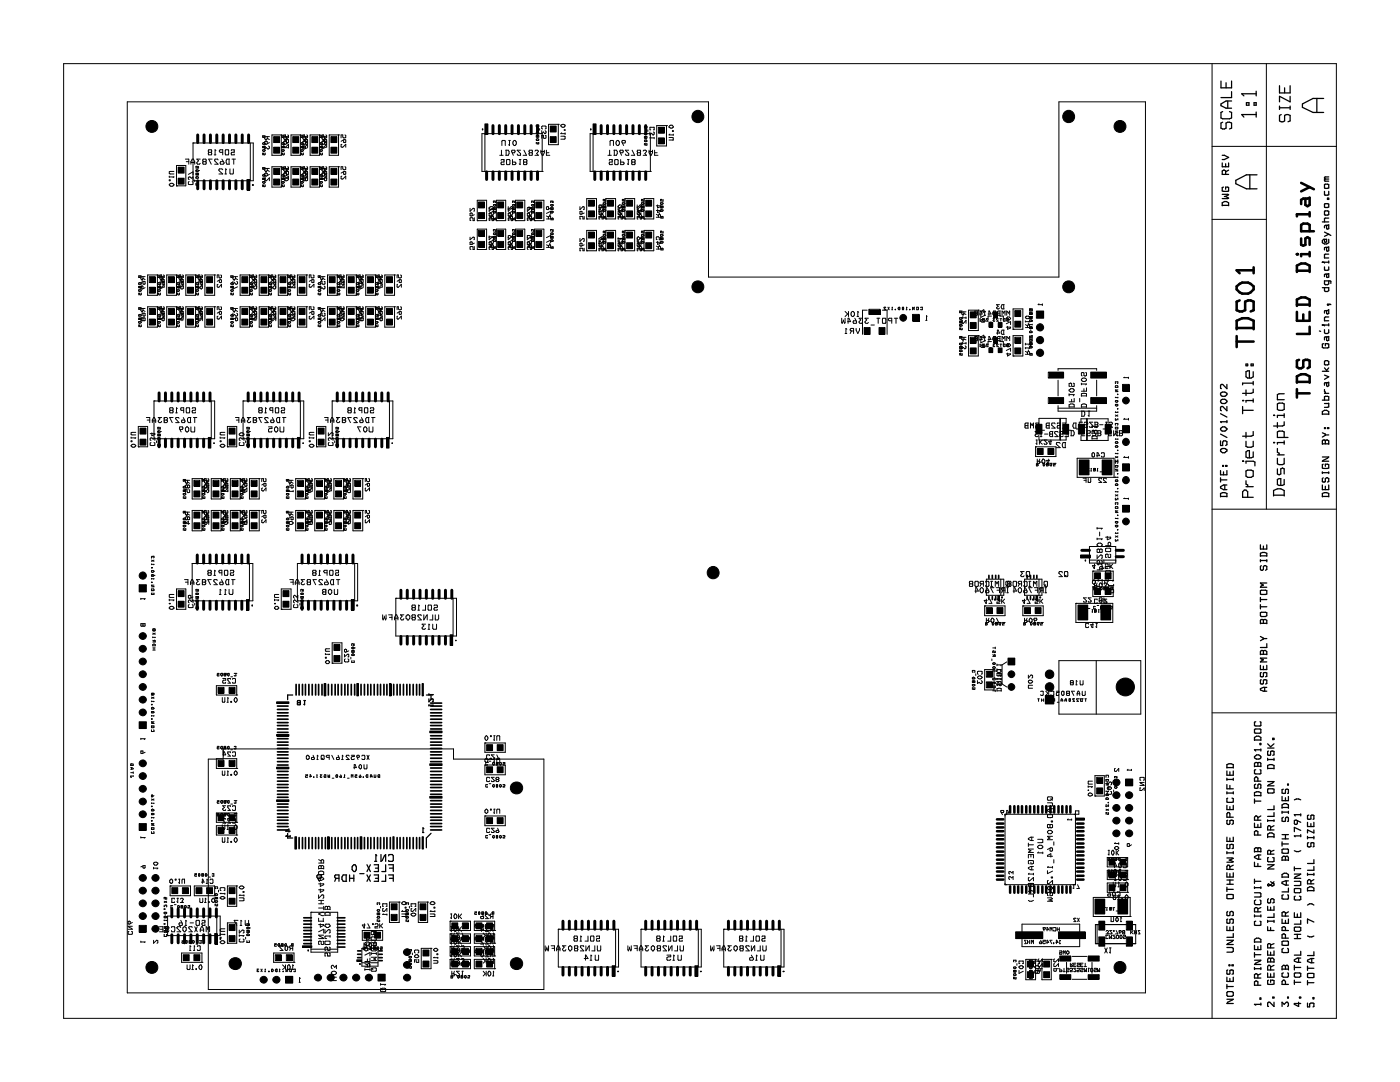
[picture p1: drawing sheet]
<svg xmlns="http://www.w3.org/2000/svg" width="279mm" height="216mm" viewBox="0 0 279 216" stroke-linecap="round" stroke-linejoin="round" font-family="sans-serif">
<g fill="#000">
<path d="M35.6 33.4h1.1v1.1h-1.1zM35.6 35.6h1.1v1.1h-1.1zM49.4 35.9h.5v2h-.5zM54.7 35.8h1.1v1.1h-1.1zM54.7 33.7h1.1v1.1h-1.1zM54.7 29.5h1.1v1.1h-1.1zM54.7 27.3h1.1v1.1h-1.1zM58.5 35.8h1.1v1.1h-1.1zM58.5 33.7h1.1v1.1h-1.1zM58.5 29.5h1.1v1.1h-1.1zM58.5 27.3h1.1v1.1h-1.1zM62.3 35.8h1.1v1.1h-1.1z"/>
<path d="M62.3 33.7h1.1v1.1h-1.1zM62.3 29.5h1.1v1.1h-1.1zM62.3 27.3h1.1v1.1h-1.1zM66.1 35.8h1.1v1.1h-1.1zM66.1 33.7h1.1v1.1h-1.1zM66.1 29.5h1.1v1.1h-1.1zM66.1 27.3h1.1v1.1h-1.1zM96.9 24.8h.5v2h-.5zM109.9 27.3h1.1v1.1h-1.1zM109.9 25.2h1.1v1.1h-1.1zM118.4 24.8h.6v2h-.6zM131.5 27.6h1.1v1.1h-1.1z"/>
<path d="M131.5 25.5h1.1v1.1h-1.1zM29.9 57.4h1.1v1.1h-1.1zM29.9 55.3h1.1v1.1h-1.1zM33.7 57.4h1.1v1.1h-1.1zM33.7 55.3h1.1v1.1h-1.1zM37.5 57.4h1.1v1.1h-1.1zM37.5 55.3h1.1v1.1h-1.1zM41.3 57.4h1.1v1.1h-1.1zM41.3 55.3h1.1v1.1h-1.1zM48.3 57.4h1.1v1.1h-1.1zM48.3 55.3h1.1v1.1h-1.1zM52.2 57.4h1.1v1.1h-1.1z"/>
<path d="M52.2 55.3h1.1v1.1h-1.1zM56 57.4h1.1v1.1h-1.1zM56 55.3h1.1v1.1h-1.1zM59.8 57.4h1.1v1.1h-1.1zM59.8 55.3h1.1v1.1h-1.1zM65.8 57.4h1.1v1.1h-1.1zM65.8 55.3h1.1v1.1h-1.1zM69.6 57.4h1.1v1.1h-1.1zM69.6 55.3h1.1v1.1h-1.1zM73.4 57.4h1.1v1.1h-1.1zM73.4 55.3h1.1v1.1h-1.1zM77.2 57.4h1.1v1.1h-1.1z"/>
<path d="M77.2 55.3h1.1v1.1h-1.1zM95.6 40.4h1.1v1.1h-1.1zM95.6 42.5h1.1v1.1h-1.1zM95.6 46.1h1.1v1.1h-1.1zM95.6 48.3h1.1v1.1h-1.1zM99.4 40.4h1.1v1.1h-1.1zM99.4 42.5h1.1v1.1h-1.1zM99.4 46.1h1.1v1.1h-1.1zM99.4 48.3h1.1v1.1h-1.1zM103.2 40.4h1.1v1.1h-1.1zM103.2 42.5h1.1v1.1h-1.1zM103.2 46.1h1.1v1.1h-1.1z"/>
<path d="M103.2 48.3h1.1v1.1h-1.1zM107 40.4h1.1v1.1h-1.1zM107 42.5h1.1v1.1h-1.1zM107 46.1h1.1v1.1h-1.1zM107 48.3h1.1v1.1h-1.1zM117.5 40h1.1v1.1h-1.1zM117.5 42.2h1.1v1.1h-1.1zM117.5 46.4h1.1v1.1h-1.1zM117.5 48.5h1.1v1.1h-1.1zM121.3 40h1.1v1.1h-1.1zM121.3 42.2h1.1v1.1h-1.1zM121.3 46.4h1.1v1.1h-1.1z"/>
<path d="M121.3 48.5h1.1v1.1h-1.1zM125.1 40h1.1v1.1h-1.1zM125.1 42.2h1.1v1.1h-1.1zM125.1 46.4h1.1v1.1h-1.1zM125.1 48.5h1.1v1.1h-1.1zM128.9 40h1.1v1.1h-1.1zM128.9 42.2h1.1v1.1h-1.1zM128.9 46.4h1.1v1.1h-1.1zM128.9 48.5h1.1v1.1h-1.1zM29.9 63.8h1.1v1.1h-1.1zM29.9 61.6h1.1v1.1h-1.1zM33.7 63.8h1.1v1.1h-1.1z"/>
<path d="M33.7 61.6h1.1v1.1h-1.1zM37.5 63.8h1.1v1.1h-1.1zM37.5 61.6h1.1v1.1h-1.1zM41.3 63.8h1.1v1.1h-1.1zM41.3 61.6h1.1v1.1h-1.1zM48.3 63.8h1.1v1.1h-1.1zM48.3 61.6h1.1v1.1h-1.1zM52.2 63.8h1.1v1.1h-1.1zM52.2 61.6h1.1v1.1h-1.1zM56 63.8h1.1v1.1h-1.1zM56 61.6h1.1v1.1h-1.1zM59.8 63.8h1.1v1.1h-1.1z"/>
<path d="M59.8 61.6h1.1v1.1h-1.1zM65.8 63.8h1.1v1.1h-1.1zM65.8 61.6h1.1v1.1h-1.1zM69.6 63.8h1.1v1.1h-1.1zM69.6 61.6h1.1v1.1h-1.1zM73.4 63.8h1.1v1.1h-1.1zM73.4 61.6h1.1v1.1h-1.1zM77.2 63.8h1.1v1.1h-1.1zM77.2 61.6h1.1v1.1h-1.1zM172.6 65.4h1.1v1.3h-1.1zM173.5 61.8h2.2v.9h-2.2zM175.5 65.4h1.1v1.3h-1.1z"/>
<path d="M182.2 62.8h1.3v1.3h-1.3zM193.7 64.4h1.1v1.1h-1.1zM193.7 62.3h1.1v1.1h-1.1zM193.7 69.5h1.1v1.1h-1.1zM193.7 67.4h1.1v1.1h-1.1zM197.4 64.4h.7v.9h-.7zM197.4 69.5h.7v.9h-.7zM198.4 62.3h.7v1.1h-.7zM198.4 67.4h.7v1.1h-.7zM199.3 64.4h.7v.9h-.7zM199.3 69.5h.7v.9h-.7zM202.6 62.1h1.1v1.1h-1.1z"/>
<path d="M202.6 64.2h1.1v1.1h-1.1zM202.6 67.4h1.1v1.1h-1.1zM202.6 69.5h1.1v1.1h-1.1zM206.9 62.1h1.4v1.4h-1.4zM209.3 74.3h3v1.1h-3zM217.8 74.3h3v1.1h-3zM224.1 76.8h1.3v1.3h-1.3zM28 85.5h1.1v1.1h-1.1zM28 87.7h1.1v1.1h-1.1zM38.8 98h1.1v1.1h-1.1zM38.8 95.9h1.1v1.1h-1.1zM42.6 98h1.1v1.1h-1.1z"/>
<path d="M42.6 95.9h1.1v1.1h-1.1zM45.8 85.5h1.1v1.1h-1.1zM45.8 87.7h1.1v1.1h-1.1zM46.4 98h1.1v1.1h-1.1zM46.4 95.9h1.1v1.1h-1.1zM50.2 98h1.1v1.1h-1.1zM50.2 95.9h1.1v1.1h-1.1zM59.4 98h1.1v1.1h-1.1zM59.4 95.9h1.1v1.1h-1.1zM63.2 98h1.1v1.1h-1.1zM63.2 95.9h1.1v1.1h-1.1zM63.6 85.5h1.1v1.1h-1.1z"/>
<path d="M63.6 87.7h1.1v1.1h-1.1zM67.1 98h1.1v1.1h-1.1zM67.1 95.9h1.1v1.1h-1.1zM70.9 98h1.1v1.1h-1.1zM70.9 95.9h1.1v1.1h-1.1zM206.8 84.8h1.1v1.8h-1.1zM207.1 89.6h1.1v1.1h-1.1zM209.2 89.6h1.1v1.1h-1.1zM209.3 79.4h3v1.1h-3zM212.2 84.8h1.1v1.8h-1.1zM215.3 84.8h1.1v1.8h-1.1zM215.5 91.9h1.8v2.8h-1.8z"/>
<path d="M217.8 79.4h3v1.1h-3zM220 91.9h1.9v2.8h-1.9zM220.6 84.8h1.1v1.8h-1.1zM224.1 85h1.3v1.4h-1.3zM224.1 92.6h1.3v1.4h-1.3zM27.9 116.8h1.3v1.3h-1.3zM35.6 117.9h1.1v1.1h-1.1zM38.8 104.4h1.1v1.1h-1.1zM38.8 102.3h1.1v1.1h-1.1zM42.6 104.4h1.1v1.1h-1.1zM42.6 102.3h1.1v1.1h-1.1zM46.4 104.4h1.1v1.1h-1.1z"/>
<path d="M46.4 102.3h1.1v1.1h-1.1zM50.2 104.4h1.1v1.1h-1.1zM50.2 102.3h1.1v1.1h-1.1zM56.6 117.9h1.1v1.1h-1.1zM59.4 104.4h1.1v1.1h-1.1zM59.4 102.3h1.1v1.1h-1.1zM63.2 104.4h1.1v1.1h-1.1zM63.2 102.3h1.1v1.1h-1.1zM67.1 104.4h1.1v1.1h-1.1zM67.1 102.3h1.1v1.1h-1.1zM70.9 104.4h1.1v1.1h-1.1zM70.9 102.3h1.1v1.1h-1.1z"/>
<path d="M199.2 119h.3v.8h-.3zM206.8 119h.3v.8h-.3zM215.7 110.8h1.9v.5h-1.9zM218.5 117.5h1.1v1.1h-1.1zM218.5 114.4h1.1v1.1h-1.1zM220.6 117.5h1.1v1.1h-1.1zM220.6 114.4h1.1v1.1h-1.1zM224.1 100.9h1.3v1.3h-1.3zM35.6 120.1h1.1v1.1h-1.1zM43.6 137.2h1.1v1.1h-1.1zM45.8 137.2h1.1v1.1h-1.1zM56.6 120.1h1.1v1.1h-1.1z"/>
<path d="M66.7 128.7h1.1v1.1h-1.1zM66.7 130.9h1.1v1.1h-1.1zM70.2 119.7h.5v2.1h-.5zM196.9 136.1h1.1v1.1h-1.1zM196.9 134h1.1v1.1h-1.1zM196.9 121.3h1.1v1.1h-1.1zM199.1 121.3h1.1v1.1h-1.1zM201.3 131.4h1.2v1.3h-1.2zM204.6 121.3h1.1v1.1h-1.1zM206.7 121.3h1.1v1.1h-1.1zM215.2 120.8h1.9v2.9h-1.9zM219.8 120.8h1.9v2.9h-1.9z"/>
<path d="M27.9 144.1h1.3v1.3h-1.3zM43.6 151.8h1.1v1.1h-1.1zM45.8 151.8h1.1v1.1h-1.1zM97.2 148.7h1.1v1.1h-1.1zM97.2 153.1h1.1v1.1h-1.1zM99.3 148.7h1.1v1.1h-1.1zM99.3 153.1h1.1v1.1h-1.1zM208.7 138.9h1.6v1.6h-1.6zM218.9 155.2h1.1v1.1h-1.1zM218.9 157.3h1.1v1.1h-1.1zM224.7 155.5h1.4v1.3h-1.4zM27.9 164.4h1.3v1.3h-1.3z"/>
<path d="M34.4 177.2h1.1v1.1h-1.1zM36.5 177.2h1.1v1.1h-1.1zM39.2 177.2h1.1v1.1h-1.1zM41.3 177.2h1.1v1.1h-1.1zM43.6 165.2h1.1v1.1h-1.1zM43.6 162.6h1.1v1.1h-1.1zM45.8 177.2h1.1v1.1h-1.1zM45.8 165.2h1.1v1.1h-1.1zM45.8 162.6h1.1v1.1h-1.1zM97.2 163.2h1.1v1.1h-1.1zM99.3 163.2h1.1v1.1h-1.1zM214.8 163.3h1.6v.4h-1.6z"/>
<path d="M221.4 176.6h1.1v1.1h-1.1zM221.4 174.1h1.1v1.1h-1.1zM221.4 171.5h1.1v1.1h-1.1zM223.6 176.6h1.1v1.1h-1.1zM223.6 174.1h1.1v1.1h-1.1zM223.6 171.5h1.1v1.1h-1.1zM27.9 184.7h1.3v1.3h-1.3zM36.7 190.6h1.1v1.1h-1.1zM38.8 190.6h1.1v1.1h-1.1zM45.8 179.3h1.1v1.1h-1.1zM45.8 184.6h1.1v1.1h-1.1zM45.8 186.8h1.1v1.1h-1.1z"/>
<path d="M55 190.6h1.1v1.1h-1.1zM57.1 194.9h1.3v1.3h-1.3zM57.2 190.6h1.1v1.1h-1.1zM60.5 188.8h1.7v.3h-1.7zM71.3 191.6h.8v.3h-.8zM72.7 186.1h1.1v1.1h-1.1zM74.8 186.1h1.1v1.1h-1.1zM75.5 194.5h1.4v1.2h-1.4zM78.1 182.5h1.1v1.1h-1.1zM78.1 180.4h1.1v1.1h-1.1zM83.9 182.5h1.1v1.1h-1.1zM83.9 180.4h1.1v1.1h-1.1z"/>
<path d="M84.5 191.9h1.1v1.1h-1.1zM84.5 189.7h1.1v1.1h-1.1zM90.3 191.9h1.1v1.1h-1.1zM90.3 189.3h1.1v1.1h-1.1zM90.3 186.8h1.1v1.1h-1.1zM90.3 184.2h1.1v1.1h-1.1zM92.4 191.9h1.1v1.1h-1.1zM92.4 189.3h1.1v1.1h-1.1zM92.4 186.8h1.1v1.1h-1.1zM92.4 184.2h1.1v1.1h-1.1zM95.1 191.9h1.1v1.1h-1.1zM95.1 189.3h1.1v1.1h-1.1z"/>
<path d="M95.1 186.8h1.1v1.1h-1.1zM95.1 184.2h1.1v1.1h-1.1zM97.2 191.9h1.1v1.1h-1.1zM97.2 189.3h1.1v1.1h-1.1zM97.2 186.8h1.1v1.1h-1.1zM97.2 184.2h1.1v1.1h-1.1zM122.3 192.8h.5v2h-.5zM138.8 192.8h.5v2h-.5zM155.3 192.8h.5v2h-.5zM202.8 186h5.3v1.3h-5.3zM205.1 194h1.1v1.1h-1.1zM205.1 191.9h1.1v1.1h-1.1z"/>
<path d="M208.4 194h1.1v1.1h-1.1zM208.4 191.9h1.1v1.1h-1.1zM211.3 186h5.3v1.3h-5.3zM211.6 190.8h2.1v1h-2.1zM211.6 194.6h2.1v.8h-2.1zM217.3 190.8h2.1v1h-2.1zM217.3 194.6h2.1v.8h-2.1zM218.6 179.5h1.9v2.9h-1.9zM219.4 187h1.1v1.8h-1.1zM219.4 183.9h1.1v1.7h-1.1zM223.2 179.5h1.8v2.9h-1.8zM224.9 187h1.1v1.8h-1.1z"/>
<path d="M224.9 183.9h1.1v1.7h-1.1z"/>
<circle cx="258.8" cy="50.7" r=".25"/>
</g>
<g fill="none" stroke="#000" stroke-width=".2">
<path d="M12.7 12.7h254v190.5h-254zM241.9 12.7v190.5M252.7 12.7v88.9M25.4 20.3h116v35h69.9v-35h17.3v177.8h-203.2zM33.8 35.9h.2v.2h-.2zM33.8 36.8a.5 .5 0 0 1 .5-.2 .5 .5 0 0 1 .4 .3 .5 .5 0 0 1-.5 .3 .5 .5 0 0 1-.4-.4zM33.8 35.3h.9l-.2 .1M33.8 35.1v.3M34.7 34.2l-.9 .1v.3l.2 .1h.7M35.2 37.1h.1M35.2 33h1.9v4.1h-1.9zM35.6 33.4h1.1v1.1h-1.1z"/>
<path d="M35.6 35.6h1.1v1.1h-1.1zM37 31.8h.7v1M37.2 32.3h.5M37.8 36.2l-.2 .1v.4l.2 .1 .7-.1v-.4l-.1-.1M38.1 32.8v-.5l.3-.5h.2l.3 .5v.5M38.1 32.4h.8M38.5 28.5h.1M38.5 28.5h12v7.6h-12zM38.5 35.3l-.3 .3-.3-.3-.3 .1v.3l.2 .1M38.5 34.3l-.9 .5M38.9 35.9v.3M39.1 36.9h.1"/>
<path d="M39.1 34.9h.1M39.1 34h.1M39.1 33.5h.1M39.1 34l.3-.1 .2 .1-.1 .2h-.4zM39.1 35.3l.3-.1 .2 .3-.5 .1zM39.1 36.6v.3M39.1 34.9h.5l-.1-.4h-.1v.4M39.4 34.9h.1M39.4 34.6l-.3-.1v.4M39.5 36.6l.1 .3h-.5M39.6 34h.1M39.6 33.2v.3h-.2v-.3h-.3v.3"/>
<path d="M40 31.8h-.7l.3 .3-.3 .5 .2 .2h.3l.2-.2M40.6 32.3v-.5h.5v.5M40.6 32.3v.5h.5v-.5M40.6 32.3h.5M41.7 30.4v-.5h.5v.5M41.7 30.4v.5h.5v-.5M41.7 30.4h.5M42.3 31.8h-.6l.5 1M42.8 30.9h.3M43.1 30.1l-.2-.2v1M43.5 31.9l-.1-.1h-.5l-.1 .3 .7 .7h-.7M44.3 31.8l.4 .8-.2 .2h-.5v-.5h.5"/>
<path d="M44.4 30.4h-.5l-.1-.3 .1-.2h.5v1M44.4 33.9l-.1-.2h-.5l-.1 .3 .7 .7h-.7M44.9 34.7h.3M45 29.9h.6v1h-.6v-.2zM45.2 33.9l-.2-.2v1M45.7 31.8v1M45.8 31.8h-.5l-.2 .3 .2 .7h.5M45.9 33.7l.1 1h.5l.1-1M46.1 30.1l.1-.2h.5v.5h-.5l-.1 .2 .1 .3h.5v-.2M46.3 31.8h.7M46.7 31.8v1M49.3 35.8h.6v2.1h-.6z"/>
<path d="M50 28.5v7.6M50.4 36.8h.1v.2h-.1zM52.4 29.2h.5v.3h-.5zM52.4 28.6l.3-.2 .2 .3-.4 .1zM52.4 35l.3-.2 .2 .3h-.4zM52.4 35.6h.5v.2h-.5zM52.4 36.3l.4-.1 .1 .2-.3 .2zM52.5 29.9h.3l.1 .2-.3 .1-.2-.1zM52.7 27.1v.2M52.7 29.2v.3M52.7 33.4v.3M52.7 35.6v.2"/>
<path d="M52.7 27.3l.2 .1M52.7 33.7l.2 .1M52.8 30.6v.3l-.2-.1v-.2h-.2v.3M52.8 36.9v.4l-.2-.1v-.3h-.2v.4M52.8 29.1v.6l.4-.2 .4 .2 .2-.2-.2-.4M52.9 27.1h-.5v.2h.3M52.9 33.4h-.5v.3h.3M53 35.5l-.2 .1v.4l.4 .1 .6-.6v.6M53.1 27.8v.3M53.1 34.1v.4M53.3 33.6v.4l-.3 .2-.2-.2v-.4h1M53.3 27.3v.4l-.3 .2-.2-.2v-.4h1"/>
<path d="M53.3 27.6l.5 .3M53.3 34l.5 .2M53.8 28.4l-.8 .4-.2-.1v-.4h.5v.4M53.8 34.8l-.8 .3h-.2v-.5h.5v.5M54.3 33.3h1.8v4h-1.8zM54.3 26.9h1.8v4.1h-1.8zM54.6 35.7h1.2v1.2h-1.2zM54.6 33.6h1.2v1.2h-1.2zM54.6 29.4h1.2v1.2h-1.2zM54.6 27.3h1.2v1.1h-1.2zM56.1 26.9h.1M56.1 33.3h.1"/>
<path d="M56.2 35l.4-.2 .1 .3h-.4zM56.2 28.6l.4-.2 .1 .3-.4 .1zM56.2 35.6h.5v.2h-.5zM56.2 36.3l.4-.1 .1 .2-.3 .2zM56.3 29.9h.3l.1 .2-.3 .1-.2-.1zM56.5 27.1v.2M56.5 29.2v.3M56.5 33.4v.3M56.5 35.6v.2M56.5 33.7l.2 .1M56.5 27.3l.2 .1M56.6 34.5l.6-.3 .4 .1v.4h-.5"/>
<path d="M56.6 30.6v.3l-.2-.1v-.2h-.2v.3M56.6 27.3h1M56.6 36.9v.4l-.2-.1v-.3h-.2v.4M56.6 33.6h1M56.6 28.2l.6-.3h.4v.5h-.5M56.7 29.5v-.3h-.5v.3h1.4M56.7 27.1h-.5v.2h.3M56.7 33.4h-.5v.3h.3M56.8 35.1l-.2 .1v.4l.2 .1h.2l.6-.6v.7a.5 .5 0 0 1-.5 .3 .5 .5 0 0 1-.5-.4 .54 .54 0 0 1 1 0M56.8 28.8l-.2 .1v.4l.2 .1h.2l.6-.6v.7M56.8 29.3l-.2 .2M56.9 27.8v.3"/>
<path d="M56.9 34.1v.4M57.1 27.9v.8M57.1 34.3v.8M57.1 28.3h-.5v.4l.2 .1M57.1 34.6h-.5v.5h.2M57.1 34l.5 .2M57.1 27.6l.5 .3M57.4 33.3l.2 .1v.4l-.2 .1-.4-.2v-.4h-.4v.7l.2 .2 .3-.2v-.4M57.4 26.9l.2 .1v.4l-.2 .1-.4-.2v-.4h-.4v.8l.2 .2 .3-.2v-.4M57.6 34.8l-.8 .3M57.6 28.4l-.8 .4M58.1 26.9h1.8v4.1h-1.8z"/>
<path d="M58.1 33.3h1.8v4h-1.8zM58.4 35.7h1.2v1.2h-1.2zM58.4 33.6h1.2v1.2h-1.2zM58.4 29.4h1.2v1.2h-1.2zM58.4 27.3h1.2v1.1h-1.2zM59.9 33.3h.1M59.9 26.9h.1M60 28.6l.4-.2 .1 .3-.4 .1zM60 29.2h.5v.3h-.5zM60 35l.4-.2 .1 .3h-.4zM60 35.6h.5v.2h-.5zM60 36.3l.5-.1v.2l-.3 .2z"/>
<path d="M60.1 29.9h.4v.2l-.3 .1-.2-.1zM60.3 27.1v.2M60.3 29.2v.3M60.3 33.4v.3M60.3 35.6v.2M60.3 27.3l.2 .1M60.3 33.7l.2 .1M60.5 34.5l.5-.3 .4 .1v.8h-.4M60.5 29.2h.5v.4M60.5 35.6h.5v.4M60.5 35.6l.3 .1 .6-.6v.9h-.4M60.5 30.6v.3l-.3-.1v-.2h-.2v.3"/>
<path d="M60.5 36.9v.4l-.3-.1v-.3h-.2v.4M60.5 28.2l.5-.3h.4v.8h-.4M60.5 29.3l.3 .1 .6-.6v.6M60.5 27.3h.9M60.5 33.6h.9M60.5 27.1h-.5v.2h.3M60.5 33.4h-.5v.3h.3M60.6 35.1l-.1 .1v.8h.5M60.6 28.8l-.1 .1v.7l.3 .1 .6-.2M60.7 27.8v.3M60.7 34.1v.4M61 27.9v.8"/>
<path d="M61 34.3v.8M61 35.1h-.4M61 34.7h.4M61 28.7l-.4 .1M61 28.4h.4M61 27.6l.4 .3M61 34l.4 .2M61 35.5l.4 .1M61.2 33.3l.2 .1v.4l-.2 .1-.4-.2v-.4h-.3v.7l.1 .2 .4-.2v-.4M61.2 26.9l.2 .1v.4l-.2 .1-.4-.2v-.4h-.3v.8l.1 .2 .4-.2v-.4M61.4 28.3h-.9v.4l.1 .1M61.4 34.6h-.9v.5h.1"/>
<path d="M61.9 33.3h1.9v4h-1.9zM61.9 26.9h1.9v4.1h-1.9zM62.2 35.7h1.2v1.2h-1.2zM62.2 33.6h1.2v1.2h-1.2zM62.2 29.4h1.2v1.2h-1.2zM62.2 27.3h1.2v1.1h-1.2zM63.8 26.9h.1M63.8 33.3h.1M63.8 29.2h.5v.3h-.5zM63.8 28.6l.4-.2 .1 .3-.4 .1zM63.8 35l.4-.2 .1 .3h-.4zM63.8 35.6h.5v.2h-.5z"/>
<path d="M63.8 36.3l.5-.1v.2l-.3 .2zM63.9 29.9h.4v.2l-.3 .1-.2-.1zM64.1 27.1v.2M64.1 29.2v.3M64.1 33.4v.3M64.1 35.6v.2M64.1 33.7l.2 .1M64.1 27.3l.2 .1M64.3 34.5l.6-.3 .3 .1v.8h-.4M64.3 30.6v.3l-.3-.1v-.2h-.2v.3M64.3 28.2l.6-.3h.3v.8h-.4M64.3 36.9v.4h-.2l-.1-.4h-.2v.4"/>
<path d="M64.3 27.3h.9M64.3 33.6h.9M64.3 29.3l.3 .1 .6-.6v.6M64.3 27.1h-.5v.2h.3M64.3 33.4h-.5v.3h.3M64.4 35.1l-.1 .1v.4l.1 .1h.2l.6-.6v.9h-.4v-.4M64.4 28.8l-.1 .1v.8l.9-.4M64.5 27.8v.3M64.5 34.1v.4M64.8 27.9v.8M64.8 34.3v.8M64.8 35.1h-.4"/>
<path d="M64.8 34.7h.4M64.8 34l.4 .2M64.8 28.7l-.4 .1M64.8 28.4h.4M64.8 27.6l.4 .3M65 33.3l.2 .1v.4l-.2 .1-.4-.2v-.4h-.3v.7l.1 .2 .4-.2v-.4M65 26.9l.2 .1v.4l-.2 .1-.4-.2v-.4h-.3v.8l.1 .2 .4-.2v-.4M65.2 34.6h-.9v.5h.1M65.2 28.3h-.9v.4l.1 .1M65.2 35.6l-.3-.1-.6 .3M65.7 33.3h1.9v4h-1.9zM65.7 26.9h1.9v4.1h-1.9z"/>
<path d="M66 35.7h1.2v1.2h-1.2zM66 33.6h1.2v1.2h-1.2zM66 29.4h1.2v1.2h-1.2zM66 27.3h1.2v1.1h-1.2zM67.6 33.3h.1M67.6 26.9h.1M68.2 28.8l-.1 .1v.4l.3 .1 .6-.6v.6M68.2 35.1l-.1 .1v.4l.3 .1 .6-.6v.6M68.6 34.3v.4h.4v-.4l-.2-.1-.7 .3M68.6 27.9v.5h.4v-.5h-.2l-.7 .3M68.8 33.3l.2 .1v.4l-.4 .1-.2-.2v-.4h-.3v.6M68.8 26.9l.2 .1v.4l-.4 .1-.2-.2v-.4h-.3v.6"/>
<path d="M95.2 40h1.9v4h-1.9zM96.2 26.7h12v7.5h-12zM96.3 25.7l.1 .2zM96.8 24.7h.6v2.1h-.6zM96.8 26.7v7.5M99.1 40h1.8v4h-1.8zM99.7 31h.7M100 32l.1-.2h.5v.5h-.5l-.1 .2 .1 .4h.5v-.2M100.1 30v1M100.2 29v-1h.6v1M100.9 30h.5l.2 .2-.2 .8h-.5M101 30v1"/>
<path d="M101.2 31.8h.5l.1 .2-.1 .9h-.5zM101.5 28h.4M101.7 28v1l-.2-.1M102.2 30.5h.5v-.5h-.5l-.1 .1 .3 .9M102.3 31.8v1.1h.5l.2-.2-.2-.4h-.5M102.4 28.2l.4-.2a.6 .6 0 0 1 0 1h-.2a.6 .6 0 0 1-.2-.8zM102.9 40h1.8v4h-1.8zM103.6 31.8h.4M103.8 31.8v1.1l-.2-.2M103.9 30h-.7l.7 .6v.4h-.5l-.2-.3M104.6 30l.5 1h-.7M104.6 32.3v-.5h.5v.5"/>
<path d="M104.6 32.3h.5M104.6 32.3v.6h.5v-.6M105.7 30.5v.5h.5v-.5M105.7 30.5v-.5h.5v.5M105.7 30.5h.5M106.7 40h1.8v4h-1.8zM106.8 30.1l.1-.1h.4l.1 .1-.3 .5 .3 .4h-.6M107 27.1l.4-.1 .1 .3h-.5zM107.1 25.3l-.1-.3h.5l-.1 .3M107.1 26.7l-.1-.2 .2-.2 .3 .2-.1 .2M107.2 27.7l.3 .2-.1 .1-.4-.1zM107.3 27.1v.2"/>
<path d="M107.4 28.4l.1 .3h-.3v-.3h-.2v.3M107.7 25.7v.3M107.9 30v.5l.3 .5h.2l.2-.5v-.5M107.9 30.2h.7M108.1 26.1v.6l.4-.4 .3 .4 .2-.2-.2-.4M108.2 34.2h.1M108.3 25.7h-.2v-.5l.2-.1 .7 .1v.5h-.2M108.8 27l.2 .1v.4l-.5 .1v-.6h-.4v.6M109.1 30v1h.6M109.1 30.5h.5M109.5 24.8h1.9v4.1h-1.9zM109.8 27.3h1.2v1.1h-1.2z"/>
<path d="M109.8 25.1h1.2v1.2h-1.2zM111.4 24.8h.1M111.9 25l.4-.2 .5 .2-.3 .4a.46 .46 0 0 1-.6-.4zM111.9 27.2l.9 .1v.4l-.9 .1M112.1 26.5l-.2 .2h.9M112.6 25.9l.2 .1zM112.8 26.5v.3M117.1 39.6h1.9v4.1h-1.9zM117.4 40h1.2v1.1h-1.2zM117.8 26.7h12v7.5h-12zM117.9 25.7v.2zM118.4 24.7h.6v2.1h-.6z"/>
<path d="M118.4 26.7v7.5M120.4 39.8h.1M120.4 39.8h.2v.3h.3M120.4 39.8v.3M120.9 39.6h2v4.1h-2zM121.2 40h1.2v1.1h-1.2zM121.3 31h.7M121.6 32l.1-.2h.5v.5h-.5l-.1 .2 .1 .4h.5v-.2M121.7 30v1M121.8 29v-1h.5l.1 1M122.5 30h.5l.2 .2-.2 .8h-.5M122.6 30v1"/>
<path d="M122.8 31.8h.5l.1 .2-.1 .9h-.5zM123 28.2l.4-.2a.6 .6 0 0 1 0 1h-.2a.6 .6 0 0 1-.2-.8zM123.8 30.5h.5v-.5h-.5l-.1 .1 .3 .9M123.9 31.8v1.1h.5l.1-.2-.1-.4h-.5M124.2 39.8h.1M124.2 28.5h.5v-.5h-.5l-.1 .2 .4 .8M124.2 39.8v.3M124.2 39.8h.3v.3h.2M124.7 39.6h2v4.1h-2zM125.1 40h1.1v1.1h-1.1zM125.2 31.8h.4M125.4 31.8v1.1l-.2-.2"/>
<path d="M125.5 30h-.7l.7 .6v.4h-.5l-.2-.3M126.2 30l.5 1h-.7M126.2 32.3v.6h.5v-.6M126.2 32.3v-.5h.5v.5M126.2 32.3h.5M127.3 30.5v.5h.5v-.5M127.3 30.5v-.5h.5v.5M127.3 30.5h.5M128 39.8h.1M128 39.8h.3v.3h.2M128 39.8v.3M128.4 30.1l.1-.1h.4l.1 .1-.3 .5 .3 .4h-.6"/>
<path d="M128.5 39.6h2v4.1h-2zM128.6 26.7l.4-.1 .1 .2-.3 .1zM128.6 27.3h.5v.2l-.4 .1zM128.7 25.6l-.1-.4h.5l-.1 .4M128.7 27.9h.3l.1 .3h-.5zM128.9 40h1.1v1.1h-1.1zM128.9 27.3v.2M129 28.6l.1 .4-.3-.1v-.3h-.2v.4M129.3 25.9v.3M129.5 30v.5l.3 .5h.2l.2-.5v-.5M129.5 30.2h.7M129.7 26.3v.6l.3-.3 .4 .3 .2-.1v-.4l-.2-.1"/>
<path d="M129.8 34.2h.1M129.9 25.9h-.2v-.5h.9v.5h-.2M129.9 27.4l-.2 .1h.9M130.6 27.4v.3M130.6 30v1h.7M130.6 30.5h.5M131.1 25.1h1.9v4h-1.9zM131.4 27.5h1.2v1.2h-1.2zM131.4 25.4h1.2v1.2h-1.2zM131.8 39.8h.1M131.8 39.8h.3v.3h.2v-.3M131.8 39.8v.3"/>
<path d="M133 25.1h.1M133.5 27.4l.9 .1v.4h-.9M133.7 26.8l-.2 .1h.9M133.7 25.1l.4-.1 .3 .4-.3 .2-.6-.2zM134.2 26.1h.2v.1h-.2zM134.4 26.8v.2M241.9 29.2h24.8M27.7 57.2h.1M27.7 57.4h.1M27.7 56.5l.2-.1 .3 .2-.5 .1zM27.7 57.2h.5v.2h-.5M27.7 57.8h.4l.1 .2-.3 .2-.2-.1z"/>
<path d="M27.7 57.2v.2M27.9 57.2h.1M27.9 57.4h.1M27.9 55v.3M27.9 57.2v.2M27.9 55.3l.3 .1M28.1 58.5v.3h-.2v-.3h-.2v.3M28.2 55h-.5v.4l.2-.1M28.4 55.7v.3M28.5 55.2v.4l-.2 .2-.2-.2v-.4h.9M28.5 56.2v.4h.5v-.4l-.2-.1-.7 .3M28.5 55.5l.5 .3"/>
<path d="M29 57.4l-.7 .3-.2-.1v-.4h.4v.4M29.5 54.9h1.9v4h-1.9zM29.8 57.3h1.2v1.2h-1.2zM29.8 55.2h1.2v1.2h-1.2zM31.4 54.9h.1M31.5 57.2h.1M31.5 57.4h.1M31.5 57.8h.4l.1 .2-.3 .2-.2-.1zM31.5 56.5l.2-.1 .3 .2-.5 .1zM31.5 57.2v.2M31.5 57.2h.5v.2h-.5M31.7 57.2h.1"/>
<path d="M31.7 57.4h.1M31.7 55v.3M31.7 57.2v.2M31.7 55.3l.3 .1M31.9 57.2l.4 .1 .5-.6v.6M31.9 58.5v.3h-.2v-.3h-.2v.3M31.9 55.2h.9M32 55h-.5v.4l.2-.1M32.1 56.7l-.2 .1v.9l.9-.5M32.2 55.7v.3M32.3 55.9v.7h.5v-.7l-.3-.1-.6 .3M32.3 56.3h.5"/>
<path d="M32.3 55.5l.5 .3M32.6 54.9h.2v.5l-.2 .1h-.3v-.6h-.4v.7l.2 .2 .2-.2v-.4M32.8 56.2l-.3-.1-.6 .3M33.3 54.9h1.9v4h-1.9zM33.6 57.3h1.2v1.2h-1.2zM33.6 55.2h1.2v1.2h-1.2zM35.2 54.9h.1M35.3 57.2h.1M35.3 57.4h.1M35.3 56.5l.3-.1 .2 .2-.5 .1zM35.3 57.2h.5v.2h-.5M35.3 57.8h.4l.1 .2-.3 .2-.2-.1z"/>
<path d="M35.3 57.2v.2M35.6 57.2h.1M35.6 57.4h.1M35.6 55v.3M35.6 57.2v.2M35.6 55.3l.2 .1M35.7 58.5v.3h-.2v-.3h-.2v.3M35.7 57.1h.4l.1 .6 .4-.1v-.9l-.5 .6-.4-.1M35.7 55.2h.9M35.8 55h-.5v.4l.3-.1M35.9 56.7l-.2 .1v.9M36 55.7v.3"/>
<path d="M36.2 55.9v.7h.4v-.7l-.3-.1-.6 .3M36.2 56.3h.4M36.2 55.5l.4 .3M36.4 54.9h.2v.5l-.2 .1h-.2l-.1-.6h-.4v.7l.2 .2 .3-.2v-.4M36.4 57.1l.2 .1M36.6 56.2l-.3-.1-.6 .3M37.1 54.9h1.9v4h-1.9zM37.4 57.3h1.2v1.2h-1.2zM37.4 55.2h1.2v1.2h-1.2zM39 54.9h.1M39.1 57.2h.1M39.1 57.4h.1"/>
<path d="M39.1 56.5l.3-.1 .2 .2-.5 .1zM39.1 57.2v.2M39.1 57.8h.4l.1 .2-.3 .2-.2-.1zM39.1 57.2h.5v.2h-.5M39.4 57.2h.1M39.4 57.4h.1M39.4 55v.3M39.4 57.2v.2M39.4 55.3l.2 .1M39.5 58.5v.3h-.2v-.3h-.2v.3M39.5 55.2h.9M39.6 55h-.5v.4l.3-.1"/>
<path d="M39.7 56.7l-.2 .1v.9l.4-.3 .2 .3 .3-.2v-.8l-.5 .6-.4-.1M39.8 55.7v.3M40 55.9v.7h.4v-.7l-.3-.1-.6 .3M40 56.3h.4M40 55.5l.4 .3M40.2 54.9h.2v.5l-.2 .1h-.2l-.1-.6h-.4v.7l.2 .2 .3-.2v-.4M40.2 57.1l.2 .1M40.4 56.2l-.3-.1-.6 .3M40.9 54.9h1.9v4h-1.9zM41.2 57.3h1.2v1.2h-1.2zM41.2 55.2h1.2v1.2h-1.2zM42.8 54.9h.1"/>
<path d="M43.5 56.7l-.2 .1v.4l.4 .1 .5-.6v.6M43.8 55.9v.4h.4v-.4l-.2-.1-.7 .3M44 54.9h.2v.5l-.4 .1-.1-.6h-.4v.6M46.1 57.2h.5v.2h-.5zM46.1 57.9l.4-.1 .1 .2-.4 .2zM46.3 55v.3M46.3 57.2v.2M46.3 55.3l.3 .1M46.5 58.5v.3h-.3v-.3h-.1v.3M46.5 56.1v.6M46.5 57.1v.6l.9-.5M46.6 56.6l-.2-.2-.3 .2v.1h.4"/>
<path d="M46.6 55h-.5v.3h.2M46.7 55.7v.3M47 55.2v.4l-.3 .2-.2-.2v-.4h.9M47 55.5l.4 .3M47.2 56.1l.2 .2-.2 .4h-.1l-.3-.3-.3 .3M47.9 54.9h1.9v4h-1.9zM48.3 57.3h1.1v1.2h-1.1zM48.3 55.2h1.1v1.2h-1.1zM49.8 54.9h.1M49.9 57.2h.5v.2h-.5zM49.9 57.9l.4-.1 .1 .2-.4 .2zM50.1 55v.3"/>
<path d="M50.1 57.2v.2M50.1 55.3l.3 .1M50.3 58.5v.3h-.2l-.1-.3h-.1v.3M50.3 56.1l.8-.3 .1 .1v.7l-.3 .1-.3-.3-.3 .3zM50.3 57.1h.3v.4l.2 .2 .4-.1v-.9l-.6 .6-.3-.1M50.3 55.2h.9M50.4 56.6l-.2-.2-.3 .2 .1 .1h.3M50.4 55h-.5v.3h.2M50.5 56.7l-.2 .1v.9M50.5 55.7v.3M50.8 55.9l.1 .5 .3-.1-.1-.2M50.8 55.5l.4 .3"/>
<path d="M51.1 54.9h.1v.5l-.1 .1-.5-.2v-.4h-.3v.7l.2 .2 .3-.2v-.4M51.1 57.1l.1 .1M51.7 54.9h1.9v4h-1.9zM52.1 57.3h1.2v1.2h-1.2zM52.1 55.2h1.2v1.2h-1.2zM53.6 54.9h.1M53.7 57.2h.5v.2h-.5zM53.8 57.8h.3l.1 .2-.4 .2-.1-.2zM53.9 55v.3M53.9 57.2v.2M53.9 55.3l.3 .1M54.1 58.5v.3h-.3v-.3h-.1v.3"/>
<path d="M54.1 56.1l.8-.3 .1 .1v.7l-.3 .1-.3-.3-.3 .3zM54.1 55.2h.9M54.2 56.6l-.2-.2-.3 .2 .1 .1h.3M54.2 55h-.5l.1 .4 .1-.1M54.3 56.7l-.2 .1v.9l.3-.3 .3 .3 .3-.2v-.8l-.6 .6-.3-.1M54.4 55.7v.3M54.6 55.9l.1 .5 .3-.1-.1-.2M54.6 55.5l.4 .3M54.9 54.9h.1v.5l-.1 .1-.5-.2v-.4h-.3v.7l.2 .2 .3-.2v-.4M54.9 57.1l.1 .1M55.5 54.9h1.9v4h-1.9zM55.9 57.3h1.2v1.2h-1.2z"/>
<path d="M55.9 55.2h1.2v1.2h-1.2zM57.4 54.9h.1M57.5 57.9l.4-.1 .1 .2-.3 .2zM57.7 55v.3M57.7 57.2v.2M57.7 55.3l.3 .1M57.9 58.5v.3h-.2v-.3h-.2v.3M57.9 56.1l.8-.3 .1 .1v.7l-.3 .1-.2-.3-.4 .3zM57.9 55.2h.9M58 55h-.5v.3h.2M58 56.6l-.2-.2-.3 .2 .1 .1h.3M58 57.4v-.2h-.5v.2h1.3"/>
<path d="M58.1 56.7l-.2 .1v.4l.2 .1h.2l.5-.6v.8M58.1 57.2l-.2 .2M58.2 55.7v.3M58.4 55.9l.1 .5 .3-.1-.1-.2M58.4 55.5l.4 .3M58.7 54.9h.1v.5l-.1 .1-.4-.2v-.4h-.4v.7l.2 .2 .3-.2v-.4M59.4 54.9h1.8v4h-1.8zM59.7 57.3h1.2v1.2h-1.2zM59.7 55.2h1.2v1.2h-1.2zM61.2 54.9h.1M61.9 56.7l-.2 .1v.4l.4 .1 .6-.6v.6M62.2 55.9v.4h.5v-.4l-.2-.1-.8 .3"/>
<path d="M62.5 54.9h.2v.5l-.5 .1-.1-.2v-.4h-.4v.6M63.5 57.9l.4-.1 .1 .2-.3 .2zM63.8 55v.3M63.8 57.2v.2M63.8 55.3l.2 .1M63.9 58.5v.3h-.1l-.1-.3h-.2v.3M64 57.1v.6l.3-.3 .4 .3 .2-.2-.2-.4M64 56.6l-.2-.2-.3 .2 .1 .1 .4-.1M64 55h-.5v.3h.3M64 57.2h-.5v.2h.5M64.2 55.7v.3M64.4 55.2v.4l-.3 .2-.1-.6h.9"/>
<path d="M64.4 55.5l.5 .3M64.7 56.1l.2 .1v.4l-.5 .1-.1-.1v-.5h-.3v.6M65.4 54.9h1.9v4h-1.9zM65.7 57.3h1.2v1.2h-1.2zM65.7 55.2h1.2v1.2h-1.2zM67.3 54.9h.1M67.3 57.9h.5l-.2 .3-.3-.2M67.3 58.5h.2l.1 .3h.2l-.1-.3M67.3 55h.5M67.3 55.3h.3M67.3 56.6h.5M67.3 56.6l.2-.2 .3 .2"/>
<path d="M67.3 57.2h.5M67.3 57.4h1.4M67.6 55v.3M67.6 57.2v.2M67.6 55.3l.2 .1M67.8 57.2l.3 .1 .6-.6v.8M67.8 56.1v.6M67.8 56.1l.5-.3 .4 .1v.7l-.5 .1-.1-.1v-.5zM67.8 55.2h.9M67.9 56.7l-.1 .7 .1-.2M68 55.7v.3M68.2 55.9v.4h.5"/>
<path d="M68.2 55.5l.5 .3M68.5 54.9h.2v.5l-.2 .1h-.3l-.1-.2v-.4h-.3l.1 .9 .3-.2v-.4M68.5 56.1l.2 .1M69.2 54.9h1.9v4h-1.9zM69.5 57.3h1.2v1.2h-1.2zM69.5 55.2h1.2v1.2h-1.2zM71.1 54.9h.1M71.1 57.9h.5l-.1 .3-.4-.2M71.1 57.2l.8-.1 .2 .1v.4M71.1 56.6l.4 .1 .1-.3 .5-.3v.6M71.1 58.5h.2l.1 .3h.2l-.1-.3M71.1 55h.5"/>
<path d="M71.1 55.3h.3M71.1 56.6l.2-.2 .3 .2h.9M71.1 57.4h.5M71.4 55v.3M71.4 57.2v.2M71.4 55.3l.2 .1M71.6 57.2l.3 .1 .6-.6v.6M71.6 55.2h.9M71.7 56.7v1l.8-.3M71.8 55.7v.3M72.1 55.9v.4h.4v-.4l-.2-.1-.7 .3M72.1 55.5l.4 .3"/>
<path d="M72.3 54.9h.2v.5l-.2 .1h-.2l-.2-.2v-.4h-.3l.1 .9 .4-.2v-.4M73 54.9h1.9v4h-1.9zM73.3 57.3h1.2v1.2h-1.2zM73.3 55.2h1.2v1.2h-1.2zM74.9 54.9h.1M74.9 56.6l.5 .1v-.3l.5-.3v.6M74.9 57.9h.5l-.1 .3-.4-.2M74.9 58.5h.2l.1 .3h.2v-.3M74.9 55.3h.3M74.9 55h.5M74.9 56.6l.2-.2 .3 .2h.9M74.9 57.2h.5"/>
<path d="M74.9 57.4h.5M75.2 55v.3M75.2 57.2v.2M75.2 55.3l.2 .1M75.4 57.2l.3 .1 .6-.6v.6M75.4 55.2h.9M75.5 56.7l-.1 1 .9-.5M75.6 55.7v.3M75.9 55.9v.4h.4v-.4l-.2-.1-.7 .3M75.9 55.5l.4 .3M76.1 54.9h.2v.5l-.2 .1h-.2l-.2-.2v-.4h-.3l.1 .9 .4-.2v-.4M76.8 54.9h1.9v4h-1.9z"/>
<path d="M77.1 57.3h1.2v1.2h-1.2zM77.1 55.2h1.2v1.2h-1.2zM78.7 54.9h.1M79.3 56.7v.6h.2l.6-.6v.6M79.7 55.9v.4h.4v-.4l-.2-.1-.7 .3M79.9 54.9h.2v.5l-.4 .1-.2-.2v-.4h-.3v.6M93.8 41.6v.6l.6-.6h.2v.6M93.8 47.3v.5l.6-.5 .3 .1-.1 .4M94.7 43.4v.6h-.3v-.4l-.2-.2-.4 .1v.4l.2 .1M94.7 49.2v.6h-.3v-.5h-.6v.4l.2 .1M94.7 48.5l-.9 .3v-.5h.3l.1 .5M94.7 42.8l-.7 .3-.2-.1v-.4h.4v.4"/>
<path d="M95.2 44h.1M95.2 49.8h.1M95.2 45.7h1.9v4.1h-1.9zM95.5 40.3h1.2v1.2h-1.2zM95.5 42.4h1.2v1.2h-1.2zM95.5 46h1.2v1.2h-1.2zM95.5 48.2h1.2v1.2h-1.2zM97.6 43.7h.9M97.6 47.1v.7l.6-.5 .3 .1M97.6 47.2h.9M97.6 41.6a.47 .47 0 0 0 .4 .2 .47 .47 0 0 0 .5-.2M97.6 43.1l.4 .2"/>
<path d="M97.6 49.4h.9M97.6 48.9l.4 .1M97.8 42.5l.2 .1v.4M97.8 48.3h.2v.5M98 43.7v-.4l.4-.2 .1 .9h-.3v-.4l-.2-.2-.4 .1v.4l.2 .1M98 49l.4-.1 .1 .9h-.3v-.5l-.2-.1-.4 .1v.4l.2 .1M98 49v.4M98.3 42.8v.4M98.3 48.5v.4M98.5 43.9h.5l-.1-.4-.2 .1v.3M98.5 49.5h.5v-.2h-.3v.2M98.5 47.2l-.1 .6"/>
<path d="M98.5 48l.1-.2 .4 .2-.1 .2-.4-.1M98.5 41.5h.5v.2h-.3M98.5 42.2h.5l-.2 .3-.3-.2M98.5 41.7l-.3-.1-.6 .6v-.8l.4-.2 .4 .1v.9M98.5 42.8v-.6l-.9 .4v.4l.2 .1 .7-.3M98.5 48.4v-.5l-.9 .4v.5l.9-.3M98.5 47.2h.2M98.5 41.7h.2M98.5 43.5l.2 .2M98.5 49.3l.2 .1M98.5 47.2l-.1 .2M98.6 40.8h.3l.1 .2-.4 .1-.1-.1z"/>
<path d="M98.6 46.5h.3l.1 .2h-.5zM98.7 41.5v.2M98.7 47.2v.3M98.7 47.2h.2l.1 .3h-.5M99 40.1v.3h-.2v-.3h-.3l.1 .3M99 45.8v.3h-.2l-.1-.3h-.2l.1 .3M99.1 49.8h.1M99.1 44h.1M99.1 45.7h1.8v4.1h-1.8zM99.3 40.3h1.2v1.2h-1.2zM99.3 42.4h1.2v1.2h-1.2zM99.3 46h1.2v1.2h-1.2z"/>
<path d="M99.3 48.2h1.2v1.2h-1.2zM101.4 43.7h.9M101.4 41.2v1l.6-.6 .3 .1M101.4 41.8l.6-.6h.2v1M101.4 49.4h.9M101.4 48.9l.5 .1M101.4 47.4l.2 .1M101.4 43.1l.5 .2M101.6 48.3h.3v.5M101.6 42.5l.3 .1v.4M101.9 43.7v-.4l.3-.2 .1 .9h-.3v-.4l-.1-.2-.5 .1v.4l.2 .1M101.9 49l.3-.1 .1 .9h-.3v-.5l-.1-.1-.5 .1v.4l.2 .1"/>
<path d="M101.9 49v.4M102.1 42.8v.4M102.1 48.5v.4M102.3 43.9h.5l-.1-.4-.2 .1v.3M102.3 42.2h.5l-.2 .3-.3-.2M102.3 49.5h.5v-.2h-.3v.2M102.3 48l.1-.2 .4 .2-.1 .2-.4-.1M102.3 47.2h.2M102.3 41.5h.5v.2h-.3M102.3 42.8v-.6l-.9 .4v.4l.2 .1 .7-.3M102.3 47.4l-.3-.1-.6 .5v-.7l.4-.1 .2 .2 .3-.2-.1 .8M102.3 48.4v-.5l-.9 .4v.5l.9-.3"/>
<path d="M102.3 49.3l.2 .1M102.3 43.5l.2 .2M102.4 46.5h.3l.1 .2h-.5zM102.4 40.8h.3l.1 .2-.4 .1-.1-.1zM102.5 47.2h.2l.1 .3h-.5M102.5 41.7l-.3 .1M102.5 41.5v.2M102.5 47.2v.3M102.8 45.8v.3h-.2l-.1-.3h-.2l.1 .3M102.8 40.1v.3h-.2v-.3h-.3l.1 .3M102.9 44h.1M102.9 49.8h.1"/>
<path d="M102.9 45.7h1.8v4.1h-1.8zM103.1 40.3h1.2v1.2h-1.2zM103.1 42.4h1.2v1.2h-1.2zM103.1 46h1.2v1.2h-1.2zM103.1 48.2h1.2v1.2h-1.2zM105.2 43.7h.9M105.2 41.4h.9l-.1 .8M105.2 41.6v.6l.6-.6 .3 .1M105.2 43.1l.5 .2M105.2 49.4h.9M105.2 48.9l.5 .1M105.2 47.4l.2 .1"/>
<path d="M105.4 48.3h.3v.5M105.4 42.5l.3 .1v.4M105.6 41.2v.6l.5-.3h.5v.2h-.3M105.7 43.7v-.4l.3-.2 .1 .9h-.3v-.4l-.1-.2-.5 .1v.4l.2 .1M105.7 49l.3-.1 .1 .9h-.3v-.5l-.1-.1-.5 .1v.4l.2 .1M105.7 49v.4M105.9 42.8v.4M105.9 48.5v.4M106.1 43.9h.5l-.1-.4-.2 .1v.3M106.1 42.2h.5l-.2 .3-.3-.2M106.1 49.5h.5v-.2h-.3v.2M106.1 48l.2-.2 .3 .2-.1 .2-.4-.1"/>
<path d="M106.1 47.2h.2M106.1 41.7h.2M106.1 43.5l.2 .2M106.1 42.8v-.6l-.9 .4v.4l.2 .1 .7-.3M106.1 47l-.1 .8M106.1 48.4v-.5l-.9 .4v.5l.9-.3M106.1 49.3l.2 .1M106.2 40.8h.3l.1 .2-.3 .1-.2-.1zM106.2 46.5h.3l.1 .2h-.5zM106.3 47.2h.2l.1 .3h-.8v-.4l-.6-.1v.8l.6-.5 .3 .1M106.3 41.5v.2M106.3 47.2v.3"/>
<path d="M106.6 45.8v.3h-.2l-.1-.3h-.2l.1 .3M106.6 40.1v.3h-.2v-.3h-.3l.1 .3M106.7 49.8h.1M106.7 44h.1M106.7 45.7h1.8v4.1h-1.8zM106.9 40.3h1.2v1.2h-1.2zM106.9 42.4h1.2v1.2h-1.2zM106.9 46h1.2v1.2h-1.2zM106.9 48.2h1.2v1.2h-1.2zM109.1 43.7h.8l-.1-.6-.3 .2v.4M109.1 42.6l.8-.4v.6M109.1 48.3l.8-.4v.5"/>
<path d="M109.1 48.9l.4 .1M109.1 43.1l.4 .2M109.5 49v.4M109.5 49l.3-.1 .1 .5h-.8M109.7 42.8v.4M109.7 48.5v.4M109.9 41.5l-.7 .3-.1-.1v-.4h.4v.4M109.9 41.5v.2h.3M109.9 42.2h.5l-.2 .3-.3-.2M109.9 41.5h.5v.2h-.2M109.9 49.5h.5v-.2h-.2v.2M109.9 48l.2-.2 .3 .2-.1 .2-.4-.1"/>
<path d="M109.9 47.2h.3M109.9 43.9h.5l-.1-.4-.1 .1v.3M109.9 49.3l.3 .1M109.9 43.5l.3 .2M110 46.5h.3l.1 .2h-.5zM110 40.8h.3l.1 .2-.3 .1-.2-.1zM110.2 47.2h.1l.1 .3h-.5v-.5l-.8 .4M110.2 41.5v.2M110.2 47.2v.3M110.4 45.8v.3h-.2v-.3h-.3l.1 .3M110.4 40.1v.3h-.2v-.3h-.3l.1 .3M115.7 41.2v.6l.6-.6 .3 .1v.4l-.2 .1"/>
<path d="M115.7 47.6v.6l.6-.6 .3 .1v.4l-.2 .1M116.6 49.5v.5h-.3v-.4l-.6-.1v.5h.2M116.6 43.2v.5h-.3v-.4l-.6-.1v.5h.2M116.6 42.5l-.7 .3-.2-.1v-.5h.5v.5M116.6 48.9l-.7 .2-.2-.1v-.4h.5v.4M117.1 43.7h.1M117.1 50h.1M117.1 46h1.9v4h-1.9zM117.4 42.1h1.2v1.2h-1.2zM117.4 46.3h1.2v1.2h-1.2zM117.4 48.4h1.2v1.2h-1.2zM119.5 43.3h.9"/>
<path d="M119.5 49.7h.9M119.5 49.1l.5 .3M119.5 41.4h.5M119.5 42.8l.5 .2M119.7 42.4l-.2-.2h.5v.5M119.7 48.8l-.2-.2h.5v.4M120 49.7v-.4l.2-.2 .2 .2v.7h-.3v-.4l-.6-.1v.5h.2M120 43.3v-.4l.2-.1 .2 .1v.8h-.3v-.4l-.6-.1v.5h.2M120 41h-.5v.8l.6-.6 .3 .1M120 41h.4v.7l-.2 .1M120 47.3v.5h.4M120 41v.4"/>
<path d="M120 41.4h.4M120.1 42.5v.3M120.1 48.9v.3M120.4 48.3h.1M120.4 47.5h.1M120.4 46.1h.1M120.4 41.9h.1M120.4 41.1h.1M120.4 47.7l-.3-.1-.6 .6v-.6l.6-.4 .3 .1v.8l-.2 .1M120.4 42.4v-.6l-.3 .4-.3-.4-.3 .2v.7l.3 .1 .6-.3M120.4 49.9h.5M120.4 46.1h.2v.4h.3"/>
<path d="M120.4 49.5l.2 .2M120.4 46.1v.4M120.4 48.8v-.6l-.3 .3-.3-.3-.3 .1v.7l.3 .1 .6-.2M120.4 48.3h.5M120.4 47.5h.5M120.4 43.5h.5M120.4 41.9h.5M120.4 41.1h.5M120.4 43.2l.2 .1M120.6 47.5h.1M120.6 41.1h.1M120.6 41.1v.4l.3-.1"/>
<path d="M120.6 47.5v.3h.3M120.6 47.8h-.2M120.6 41.4l-.2 .1M120.9 50h.1M120.9 43.7h.1M120.9 46h2v4h-2zM120.9 43.3l-.3-.1v.3M120.9 42l-.1 .2h-.4M120.9 49.6l-.3-.1v.4M120.9 40.6l-.5-.1v.2l.2 .1 .3-.2M120.9 46.9l-.5-.1v.3l.2 .1 .3-.2M120.9 48.3l-.1 .2h-.4"/>
<path d="M121.2 42.1h1.2v1.2h-1.2zM121.2 46.3h1.2v1.2h-1.2zM121.2 48.4h1.2v1.2h-1.2zM123.4 41.2l.2 .3h.4l.2-.3M123.4 43.3h.8M123.4 42h.8M123.4 47.6h.8l-.2 .1M123.4 49.7h.8M123.4 47.4v.8l.6-.6M123.4 48.3h.8M123.4 42.8l.4 .2M123.4 49.1l.4 .3"/>
<path d="M123.6 41.8v.6l.6-.2M123.6 48.2v.6l.6-.3M123.8 49.7v-.4l.2-.2 .2 .2v.7h-.2v-.4l-.6-.1v.5h.1M123.8 43.3v-.4l.2-.1 .2 .1v.8h-.2v-.4l-.6-.1v.5h.1M124 42.5v.3M124 48.9v.3M124 47.6l.2 .1M124.2 41.9h.1M124.2 41.1h.1M124.2 48.3h.1M124.2 47.5h.1M124.2 46.1h.1"/>
<path d="M124.2 42.5l-.7 .3-.1-.1v-.5h.4v.5M124.2 41.1l-.2-.2h-.4l-.2 .2v.7l.6-.6 .2 .1M124.2 49.9h.5M124.2 48.3h.5M124.2 48.9l-.7 .2-.1-.1v-.4h.4v.4M124.2 47.5h.5M124.2 46.1h.3v.4h.2M124.2 41.1v.6l-.2 .1M124.2 41.9v.3M124.2 46.1v.4M124.2 47.5v.6l-.2 .1M124.2 48.3v.2"/>
<path d="M124.2 43.5h.5M124.2 43.2l.3 .1M124.2 41.9h.5M124.2 41.1h.5M124.2 49.5l.3 .2M124.5 41.1h.1M124.5 47.5h.1M124.5 47.8h-.3M124.5 47.5v.3h.2M124.5 41.1v.4l.2-.1M124.5 41.4l-.3 .1M124.7 43.7h.1"/>
<path d="M124.7 50h.1M124.7 46h2v4h-2zM124.7 43.3l-.2-.1v.3M124.7 42l-.1 .2h-.4M124.7 49.6l-.2-.1v.4M124.7 48.3l-.1 .2h-.4M124.7 46.9l-.5-.1v.3l.2 .1 .3-.2M124.7 40.6l-.5-.1v.2l.2 .1 .3-.2M125.1 42.1h1.1v1.2h-1.1zM125.1 46.3h1.1v1.2h-1.1zM125.1 48.4h1.1v1.2h-1.1zM127.2 40.9v.9l.6-.6 .2 .1"/>
<path d="M127.2 47.4l.2-.2 .4 .4-.6 .6zM127.2 41.5l.6-.6 .2 .1v.7l-.2 .1M127.2 43.3h.8M127.2 42h.8M127.2 49.7h.8M127.2 49.1l.4 .3M127.2 48.3h.8M127.2 47.7l.1 .1M127.2 42.8l.4 .2M127.4 48.2v.6l.6-.3M127.4 41.8v.6l.6-.2M127.6 49.7v-.4l.2-.2 .2 .2v.7h-.2v-.4l-.6-.1v.5h.1"/>
<path d="M127.6 43.3v-.4l.2-.1 .2 .1v.8h-.2v-.4l-.6-.1v.5h.1M127.8 47.6l.2-.4v.9l-.2 .1M127.8 42.5v.3M127.8 48.9v.3M127.8 47.6l.2 .1M128 48.3h.1M128 47.5h.1M128 46.1h.1M128 41.9h.1M128 41.1h.1M128 46.1h.3v.4h.2M128 42.5l-.7 .3-.1-.1v-.5h.4v.5"/>
<path d="M128 48.9l-.7 .2-.1-.1v-.4h.4v.4M128 41.9v.3M128 46.1v.4M128 48.3v.2M128 49.9h.5M128 48.3h.5M128 47.5h.5M128 49.5l.3 .2M128 43.5h.5M128 41.9h.5M128 41.1h.5M128 43.2l.3 .1"/>
<path d="M128 41.4l-.2 .1M128.3 47.5h.1M128.3 41.1h.1M128.3 41.1v.4l.2-.1M128.3 47.5v.3h.2M128.3 47.8h-.3M128.3 41.4l-.3 .1M128.5 50h.1M128.5 43.7h.1M128.5 46h2v4h-2zM128.5 46.9l-.5-.1v.3l.2 .1 .3-.2M128.5 43.3l-.2-.1v.3"/>
<path d="M128.5 49.6l-.2-.1v.4M128.5 40.6l-.5-.1v.2l.2 .1 .3-.2M128.5 42l-.1 .2h-.4M128.5 48.3l-.1 .2h-.4M128.9 42.1h1.1v1.2h-1.1zM128.9 46.3h1.1v1.2h-1.1zM128.9 48.4h1.1v1.2h-1.1zM131 41.1h.8v.4l.3-.1M131 43.3h.8v-.4l-.1-.1-.3 .1v.4M131 49.7h.8v-.4l-.1-.2-.3 .2v.4M131 42.8l.4 .2M131 42h.8"/>
<path d="M131 48.3h.8M131 49.1l.4 .3M131.2 41.8v.6l.6-.2M131.2 40.9v.6l.6-.3M131.2 48.2v.6l.6-.3M131.6 42.5v.3M131.6 48.9v.3M131.8 48.3h.1M131.8 47.5h.1M131.8 46.1h.1M131.8 41.9h.1M131.8 41.1h.1"/>
<path d="M131.8 40.5h.4l.1 .1-.3 .2-.2-.1zM131.8 41.1h.5l-.1 .4h-.1v-.4M131.8 41.9h.5l-.1 .3h-.4M131.8 43.5h.5l-.1-.3h-.1v.3M131.8 46.1h.3v.4h.2v-.4M131.8 46.8h.4l.1 .2-.3 .2-.2-.1zM131.8 47.5h.5l-.1 .3h-.1v-.3M131.8 48.3h.5l-.1 .2h-.4M131.8 49.9h.5l-.1-.4h-.1v.4M131.8 41.9v.3M131.8 46.1v.4M131.8 47.2v.6"/>
<path d="M131.8 48.3v.2M131.8 49.5l.3 .2M131.8 43.2l.3 .1M132.1 47.5h.1M132.1 41.1h.1M132.1 47.8h-.5v-.4l-.5-.2-.1 .1v.5h.1M241.9 43.8h10.8M27.7 63.5h.1M27.7 63.8h.1M27.7 62.8l.2-.1 .3 .3-.5 .1zM27.7 63.5h.5v.3h-.5M27.7 64.2h.4l.1 .1-.3 .2-.2-.1z"/>
<path d="M27.7 63.5v.3M27.9 63.5h.1M27.9 63.8h.1M27.9 61.4v.2M27.9 63.5v.3M27.9 61.6l.3 .1M28.1 64.9v.3l-.2-.1v-.2h-.2v.3M28.2 61.4h-.5v.3l.2-.1M28.4 62.1v.3M28.5 62.6v.4h.5v-.4l-.2-.1-.7 .2M28.5 61.6v.4l-.2 .1-.2-.1v-.4h.9M28.5 63.5h-.4v.4h.4"/>
<path d="M28.5 63.5v.4M28.5 63.5h.5v.4h-.5M28.5 61.9l.5 .2M29.5 61.2h1.9v4.1h-1.9zM29.8 63.7h1.2v1.2h-1.2zM29.8 61.6h1.2v1.1h-1.2zM31.4 61.2h.1M31.5 63.5h.1M31.5 63.8h.1M31.5 62.8l.2-.1 .3 .3-.5 .1zM31.5 63.5h.5v.3h-.5M31.5 64.2h.4l.1 .1-.3 .2-.2-.1z"/>
<path d="M31.5 63.5v.3M31.7 63.5h.1M31.7 63.8h.1M31.7 61.4v.2M31.7 63.5v.3M31.7 61.6l.3 .1M31.9 64.9v.3l-.2-.1v-.2h-.2v.3M31.9 61.6h.9M32 61.4h-.5v.3l.2-.1M32.1 63.1l-.2 .1v.4l.2 .1h.2l.5-.6v.8h-.5v-.4M32.2 62.1v.3M32.3 62.2v.8h.5v-.8l-.3-.1-.6 .4"/>
<path d="M32.3 62.7h.5M32.3 61.9l.5 .2M32.6 61.2l.2 .1v.4l-.2 .1h-.3v-.6h-.4v.8l.2 .1 .2-.1v-.4M32.8 63.5l-.3-.1-.6 .4M32.8 62.6l-.3-.1-.6 .2M33.3 61.2h1.9v4.1h-1.9zM33.6 63.7h1.2v1.2h-1.2zM33.6 61.6h1.2v1.1h-1.2zM35.2 61.2h.1M35.3 63.5h.1M35.3 63.8h.1M35.3 62.8l.3-.1 .2 .3-.5 .1z"/>
<path d="M35.3 63.5h.5v.3h-.5M35.3 64.2h.4l.1 .1-.3 .2-.2-.1zM35.3 63.5v.3M35.6 63.5h.1M35.6 63.8h.1M35.6 61.4v.2M35.6 63.5v.3M35.6 61.6l.2 .1M35.7 64.9v.3l-.2-.1v-.2h-.2v.3M35.7 61.6h.9M35.8 61.4h-.5v.3l.3-.1M35.9 63.1l-.2 .1v.4l.4 .1 .5-.6v.6"/>
<path d="M36 62.1v.3M36.2 62.2v.8h.4v-.8l-.3-.1-.6 .4M36.2 62.7h.4M36.2 61.9l.4 .2M36.4 61.2l.2 .1v.4l-.2 .1h-.2l-.1-.6h-.4v.8l.2 .1 .3-.1v-.4M36.6 63.8h-.9l.6-.4v.6M36.6 62.6l-.3-.1-.6 .2M37.1 61.2h1.9v4.1h-1.9zM37.4 63.7h1.2v1.2h-1.2zM37.4 61.6h1.2v1.1h-1.2zM39 61.2h.1M39.1 63.5h.1"/>
<path d="M39.1 63.8h.1M39.1 62.8l.3-.1 .2 .3-.5 .1zM39.1 63.5v.3M39.1 64.2h.4l.1 .1-.3 .2-.2-.1zM39.1 63.5h.5v.3h-.5M39.4 63.5h.1M39.4 63.8h.1M39.4 61.4v.2M39.4 63.5v.3M39.4 61.6l.2 .1M39.5 64.9v.3l-.2-.1v-.2h-.2v.3M39.5 63.6l.4 .1 .5-.6v.9"/>
<path d="M39.5 61.6h.9M39.6 61.4h-.5v.3l.3-.1M39.7 63.1l-.2 .1v.7l.4 .1 .5-.6M39.7 63.4l-.2 .1M39.8 62.1v.3M40 62.2v.8h.4v-.8l-.3-.1-.6 .4M40 62.7h.4M40 61.9l.4 .2M40.2 61.2l.2 .1v.4l-.2 .1h-.2l-.1-.6h-.4v.8l.2 .1 .3-.1v-.4M40.4 62.6l-.3-.1-.6 .2M40.9 61.2h1.9v4.1h-1.9zM41.2 63.7h1.2v1.2h-1.2z"/>
<path d="M41.2 61.6h1.2v1.1h-1.2zM42.8 61.2h.1M43.5 63.1l-.2 .1v.4l.4 .1 .5-.6v.6M43.8 62.2v.5h.4v-.5l-.2-.1-.7 .4M44 61.2l.2 .1v.4l-.4 .1-.1-.6h-.4v.6M46.1 63.5h.5v.3h-.5zM46.1 64.3l.4-.1 .1 .1-.4 .2zM46.3 61.4v.2M46.3 63.5v.3M46.3 61.6l.3 .1M46.5 64.9v.3l-.3-.1v-.2h-.1v.3M46.5 62.5v.6"/>
<path d="M46.6 63l-.2-.3-.3 .2v.2h.4M46.6 61.4h-.5v.2h.2M46.7 62.1v.3M47 61.6v.4l-.3 .1-.2-.1v-.4h.9M47 63.5v.4h.4v-.4l-.2-.1-.7 .4M47 61.9l.4 .2M47.2 62.5l.2 .2-.2 .4h-.1l-.3-.4-.3 .4M47.9 61.2h1.9v4.1h-1.9zM48.3 63.7h1.1v1.2h-1.1zM48.3 61.6h1.1v1.1h-1.1zM49.8 61.2h.1M49.9 63.5h.5v.3h-.5z"/>
<path d="M49.9 64.3l.4-.1 .1 .1-.4 .2zM50.1 61.4v.2M50.1 63.5v.3M50.1 61.6l.3 .1M50.3 64.9v.3h-.2l-.1-.3h-.1v.3M50.3 62.5l.8-.4 .1 .1v.7l-.3 .2-.3-.4-.3 .4zM50.3 61.6h.9M50.4 63l-.2-.3-.3 .2 .1 .2h.3M50.4 61.4h-.5v.2h.2M50.5 63.1l-.2 .1v.4l.3 .1 .6-.6v.6M50.5 62.1v.3M50.8 62.2l.1 .5h.3l-.1-.2"/>
<path d="M50.8 61.9l.4 .2M51.1 61.2l.1 .1v.4l-.1 .1-.5-.2v-.4h-.3v.8l.2 .1 .3-.1v-.4M51.2 63.8h-.9l.6-.4v.6M51.7 61.2h1.9v4.1h-1.9zM52.1 63.7h1.2v1.2h-1.2zM52.1 61.6h1.2v1.1h-1.2zM53.6 61.2h.1M53.7 63.5h.5v.3h-.5zM53.7 64.3l.4-.1 .1 .1-.4 .2zM53.9 61.4v.2M53.9 63.5v.3M53.9 61.6l.3 .1"/>
<path d="M54.1 62.5l.8-.4 .1 .1v.7l-.3 .2-.3-.4-.3 .4zM54.1 64.9v.3l-.3-.1v-.2h-.1v.3M54.1 63.6l.3 .1 .6-.6v.9M54.1 61.6h.9M54.2 63l-.2-.3-.3 .2 .1 .2h.3M54.2 61.4h-.5l.1 .3 .1-.1M54.3 63.1l-.2 .1v.7l.2 .1h.1l.6-.6M54.3 63.4l-.2 .1M54.4 62.1v.3M54.6 62.2l.1 .5h.3l-.1-.2M54.6 61.9l.4 .2M54.9 61.2l.1 .1v.4l-.1 .1-.5-.2v-.4h-.3v.8l.2 .1 .3-.1v-.4"/>
<path d="M55.5 61.2h1.9v4.1h-1.9zM55.9 63.7h1.2v1.2h-1.2zM55.9 61.6h1.2v1.1h-1.2zM57.4 61.2h.1M57.5 63.5h.5v.3h-.5zM57.5 64.3l.4-.1 .1 .1-.3 .2zM57.7 61.4v.2M57.7 63.5v.3M57.7 61.6l.3 .1M57.9 62.5l.8-.4 .1 .1v.7l-.3 .2-.2-.4-.4 .4zM57.9 64.9v.3h-.2v-.3h-.2v.3M57.9 61.6h.9"/>
<path d="M58 63l-.2-.3-.3 .2 .1 .2h.3M58 61.4h-.5v.2h.2M58.1 63.1l-.2 .1v.4l.2 .1h.2l.5-.6v.7a.5 .5 0 0 1-.5 .2 .5 .5 0 0 1-.4-.3 .54 .54 0 0 1 .9 0M58.2 62.1v.3M58.4 62.2l.1 .5h.3l-.1-.2M58.4 61.9l.4 .2M58.7 61.2l.1 .1v.4l-.1 .1-.4-.2v-.4h-.4v.8l.2 .1 .3-.1v-.4M59.4 61.2h1.8v4.1h-1.8zM59.7 63.7h1.2v1.2h-1.2zM59.7 61.6h1.2v1.1h-1.2zM61.2 61.2h.1M61.9 63.1l-.2 .1v.4l.4 .1 .6-.6v.6"/>
<path d="M62.2 62.2v.5h.5v-.5l-.2-.1-.8 .4M62.5 61.2l.2 .1v.4l-.5 .1-.1-.2v-.4h-.4v.6M63.5 64.3l.4-.1 .1 .1-.3 .2zM63.8 61.4v.2M63.8 63.5v.3M63.8 61.6l.2 .1M63.9 64.9v.3h-.1l-.1-.3h-.2v.3M64 62.9l-.2-.2-.3 .2 .1 .2 .4-.1M64 63.5v.4l.3 .1 .6-.6v.6M64 63.5h-.5v.3h.5M64 61.4h-.5v.2h.3M64.1 63.4l-.1 .1"/>
<path d="M64.2 62.1v.3M64.4 61.6v.4l-.3 .1-.1-.5h.9M64.4 61.9l.5 .2M64.7 62.5l.2 .1v.4l-.5 .1-.1-.2v-.4h-.3v.6M65.4 61.2h1.9v4.1h-1.9zM65.7 63.7h1.2v1.2h-1.2zM65.7 61.6h1.2v1.1h-1.2zM67.3 61.2h.1M67.3 63h.5M67.3 63.5h.5M67.3 64.3h.5l-.2 .2-.3-.2M67.3 64.9h.2l.1 .3 .2-.1-.1-.2"/>
<path d="M67.3 63.8h.5M67.3 62.9l.2-.2 .3 .2M67.3 61.6h.3M67.3 61.4h.5M67.6 61.4v.2M67.6 63.5v.3M67.6 61.6l.2 .1M67.8 62.5l.5-.4 .4 .1v.8l-.5 .1-.1-.2v-.4zM67.8 63.6l.3 .1 .6-.6v.7a.47 .47 0 0 1-.5 .2 .47 .47 0 0 1-.4-.2M67.8 63.7l.1-.2a.52 .52 0 0 1 .8 .2M67.8 62.5v.6M67.8 61.6h.9"/>
<path d="M67.9 63.1l-.1 .7M68 62.1v.3M68.2 62.2v.5h.5M68.2 61.9l.5 .2M68.5 61.2l.2 .1v.4l-.2 .1h-.3l-.1-.2v-.4h-.3l.1 .9 .3-.1v-.4M68.5 62.5l.2 .1M69.2 61.2h1.9v4.1h-1.9zM69.5 63.7h1.2v1.2h-1.2zM69.5 61.6h1.2v1.1h-1.2zM71.1 61.2h.1M71.1 63l.4 .1 .1-.4 .5-.2v.6M71.1 64.3h.5l-.1 .2-.4-.2"/>
<path d="M71.1 63.5l.8-.1 .2 .1v.4M71.1 64.9h.2l.1 .3 .2-.1-.1-.2M71.1 63.8h.5M71.1 62.9l.2-.2 .3 .2h.9M71.1 61.6h.3M71.1 61.4h.5M71.4 61.4v.2M71.4 63.5v.3M71.4 61.6l.2 .1M71.6 63.6l.3 .1 .6-.6v.8h-.4M71.6 61.6h.9M71.7 63.1l-.1 .8h.5"/>
<path d="M71.8 62.1v.3M72.1 62.2v.5h.4v-.5l-.2-.1-.7 .4M72.1 61.9l.4 .2M72.1 63.4l.4 .1M72.3 61.2l.2 .1v.4l-.2 .1h-.2l-.2-.2v-.4h-.3l.1 .9 .4-.1v-.4M73 61.2h1.9v4.1h-1.9zM73.3 63.7h1.2v1.2h-1.2zM73.3 61.6h1.2v1.1h-1.2zM74.9 61.2h.1M74.9 63l.5 .1v-.4l.5-.2v.6M74.9 64.3h.5l-.1 .2-.4-.2M74.9 64.9h.2l.1 .3 .2-.1v-.2"/>
<path d="M74.9 63.5h.5M74.9 63.8h.5M74.9 62.9l.2-.2 .3 .2h.9M74.9 61.6h.3M74.9 61.4h.5M75.2 61.4v.2M75.2 63.5v.3M75.2 61.6l.2 .1M75.4 61.6h.9M75.5 63.1l-.1 .7M75.6 62.1v.3M75.9 62.2v.5h.4v-.5l-.2-.1-.7 .4"/>
<path d="M75.9 63.5v.4h.4v-.8l-.6 .6-.3-.1M75.9 61.9l.4 .2M76.1 61.2l.2 .1v.4l-.2 .1h-.2l-.2-.2v-.4h-.3l.1 .9 .4-.1v-.4M76.3 63.5l-.4-.1-.5 .4M76.8 61.2h1.9v4.1h-1.9zM77.1 63.7h1.2v1.2h-1.2zM77.1 61.6h1.2v1.1h-1.2zM78.7 61.2h.1M79.3 63.1v.6h.2l.6-.6v.6M79.7 62.2v.5h.4v-.5l-.2-.1-.7 .4M79.9 61.2l.2 .1v.4l-.4 .1-.2-.2v-.4h-.3v.6M168 63.5l.1 1 .2-.5"/>
<path d="M168.3 63.8v.2M168.7 63.5l-.1 1-.3-.5M168.7 66.5h.3M168.7 62.1l.5 .6-.5 .5M169 65.7l-.2-.2v1M169.2 64.2h.6l-.4-.7h-.2v1M169.3 62.1v1.1M169.9 62.3l.4-.2a.6 .6 0 0 1 0 1.1h-.2a.6 .6 0 0 1-.2-.9zM169.9 66l-.2 .5M170.3 66h-.5l-.1-.3 .1-.2h.5v1M170.6 63.5l.3 .8v.2h-.6v-.5h.6M170.9 65.5v.4l.3 .6 .3-.6v-.4"/>
<path d="M171 63.2h.4M171.4 62.3l-.2-.2v1.1M172.1 63.5h-.7l.4 .3-.4 .5 .2 .2h.4l.1-.2M172.5 65.4h1.2v1.3h-1.2zM173.1 61.9h-1v4.8M173.3 63.5h-.7l.4 .3-.4 .5 .2 .2h.3l.2-.2M173.4 61.7h2.3v1h-2.3zM173.8 64.9h.7M175 63.5h.6M175.3 63.5v1M175.4 65.4h1.2v1.3h-1.2zM176.1 61.9h.9v4.8"/>
<path d="M176.2 63.5h.5v1h-.5zM176.8 61.4l-.4-.1 .4 .5h-.4M177.2 61.3l.3 .5M177.5 61.3l-.3 .5M178 64h-.5l-.2-.3 .2-.2h.5v1M178 61.8h.1M178.1 61.4v-.1v.5M178.5 63.5h.7M178.6 61.7l.1 .1zM178.8 63.5v1M179.2 61.5l.3-.2 .1 .4-.2 .1zM180.2 61.3l.1 .1v.4l-.2-.1z"/>
<path d="M180.8 61.8h.2M181 61.4l-.1-.1v.5M181.5 61.7l.1 .1zM182.1 62.7h1.4v1.4h-1.4zM182.1 61.3v.5l.4-.5v.5M183 61.3l.3 .1-.1 .4h-.2zM183.7 61.4l.4-.1v.5l-.4-.1M184.7 63.9h.3M185 63.2l-.1-.2v.9M191.5 69.2h.1M191.5 70.1h.1M191.5 64.1h.1"/>
<path d="M191.5 65h.1M191.5 64.1v.3l.3-.1M191.5 64.8h.4l.1 .2h-.5zM191.5 69.2v.3l.3-.1M191.5 69.8h.4l.1 .3-.3 .1-.2-.1zM191.5 69.2h.5l-.1 .3h-.1v-.3M191.5 64.1h.5l-.1 .3M191.8 69.2h.1M191.8 64.1h.1M191.8 67.1v.3l-.3 .1v-.4h.5M191.8 62.1v.2l-.3 .1v-.3h.5M191.8 64.1v.3h.1"/>
<path d="M191.8 67.3l.2 .2M191.8 62.2l.2 .2M191.9 64.4l.4 .1 .5-.6v.6M191.9 65.4l.1 .4h-.2l-.1-.4h-.2v.4M191.9 70.5l.1 .4h-.2l-.1-.4h-.2v.4M191.9 69v.6l.4-.3 .3 .3 .2-.2-.2-.4M192.1 63.2l-.2 .5h-.4v-.3h1.3M192.1 68.3l-.2 .4h-.4v-.2h1.3M192.1 63.9l-.2 .1v.4M192.2 62.7v.4M192.2 67.8v.4M192.4 67.3v.4h-.5v-.4h.9"/>
<path d="M192.4 62.2v.5h-.5v-.5h.9M192.4 67.6l.4 .2M192.4 62.6l.4 .1M192.8 63.2v.4M192.8 68.3v.4M193.3 61.9h1.9v4.1h-1.9zM193.3 67h1.9v4h-1.9zM193.6 64.3h1.2v1.2h-1.2zM193.6 62.2h1.2v1.2h-1.2zM193.6 69.4h1.2v1.2h-1.2zM193.6 67.3h1.2v1.2h-1.2zM194.6 62.1h.4l.1 .1-.1 .7h-.4z"/>
<path d="M194.6 67.1h.4l.1 .2-.1 .7h-.4zM194.6 62.5h.4M194.6 67.6h.4M195.2 67h.1M195.2 61.9h.1M195.5 62.7h.5l-.3-.6h-.1v.8M195.5 67.7h.5l-.3-.6h-.1v.9M195.7 63.7l-.1-.1 .1 .5M195.7 68.7h-.1l.1 .5M195.7 62.7v.6l.9-.4M195.7 67.8v.6l.9-.4M195.9 68.8h.5l.2 .4-.2 .1h-.5l-.2-.1z"/>
<path d="M195.9 63.8h.5l.2 .3-.2 .2h-.5l-.2-.2zM196.4 62.9h.3M196.4 68h.3M196.5 68.7h-.4l.2 .1-.2 .3h.4M196.5 63.6h-.4l.2 .2-.2 .2h.4M196.6 67.3l-.9-.1 .6-.3v.6M196.6 62.2l-.9-.1 .6-.3v.6M196.7 62.2l-.2-.1v.8M196.7 67.3l-.2-.2v.9M197.2 63.7l-.4-.1 .4 .5h-.4M197.2 68.7h-.4l.4 .5h-.4M197.2 62.7h.6l-.4-.6v.8"/>
<path d="M197.2 67.7h.6l-.4-.6v.9M197.4 64.3h.7v1h-.7zM197.4 69.4h.7v1h-.7zM197.5 69.3h.4M197.5 64.3h.4M197.9 63.1h-.7v.7M197.9 68.2h-.7v.7M198.3 62.2h.8v1.2h-.8zM198.3 67.3h.8v1.2h-.8zM198.5 63.6h-.3l.2 .2-.2 .2h.3M198.5 68.7h-.3l.2 .1-.2 .3h.3M198.6 62.1v.8"/>
<path d="M198.6 67.1v.9M198.7 62.1h-.4l-.2 .3 .2 .5h.4M198.7 67.1h-.4l-.2 .4 .2 .5h.4M198.9 66.5h.6l-.3-.6h-.1v.8M199.1 62.5v.2l.1 .2h.4M199.1 67.6v.2l.1 .2h.4M199.1 62.5h.5M199.1 67.6h.5M199.2 64.3h.8v1h-.8zM199.2 69.4h.8v1h-.8zM199.2 63.7l-.3-.1 .3 .5h-.3M199.2 68.7h-.3l.3 .5h-.3"/>
<path d="M199.5 60.8h-.6l.3 .3-.3 .4 .2 .1 .4-.1M199.6 62.1v1h.6v.9l.4 .1v-.5l-.4 .1M199.6 67.1v1.1h.6v.9l.4 .1v-.5h-.4M199.6 68.7h.3M199.6 63.6h.3M199.6 62.1h-.4l-.1 .1v.3M199.6 67.1h-.4l-.1 .2v.3M199.7 63.6v.5M199.7 68.7v.5M200 62.9v-.8l.3 .4 .3-.4v.8M200 68v-.9l.3 .5 .3-.5v.9M200.3 60.8v.8"/>
<path d="M200.3 65.9v.8M200.4 60.8h-.4l-.2 .3 .2 .5h.4M200.4 65.9h-.4l-.2 .3 .2 .5h.4M200.8 64.6l.9-.4v.6M200.8 69.9l.9-.4v.6M200.9 62.9v-.8l.4 .4 .2-.4v.8M200.9 68v-.9l.4 .5 .2-.5v.9M200.9 63.7l.4-.1v.2M201 68.7h.3v.2l-.4 .1 .1 .2h.4l.3-.4-.3-.2h-.3l-.3 .2 .3 .4M201.1 65.1v.6l.6-.3v-.1h-.9M201.1 63.8l-.3-.3 .3-.3h.3l.3 .4-.3 .2-.5 .1 .1 .2 .3-.1M201.1 70.4v.6l.6-.3-.9-.1"/>
<path d="M201.3 69.1v.1M202.2 71h.1M202.2 65.7h.1M202.2 61.6h1.9v4.1h-1.9zM202.2 67h1.9v4h-1.9zM202.5 62h1.2v1.2h-1.2zM202.5 64.1h1.2v1.2h-1.2zM202.5 67.3h1.2v1.2h-1.2zM202.5 69.4h1.2v1.2h-1.2zM204.6 64v.3M204.6 68.5v.3M204.6 69.3v.3"/>
<path d="M204.6 64.2h.9l-.2 .1M204.6 70.1l.5 .3M204.6 68.7h.9l-.2 .1M204.6 65.4h.9M204.6 64.8l.5 .2M205.1 65.4v-.5l.2-.1 .2 .1v.6M205.2 64.5v.4M205.2 69.8v.3M205.2 70.1l.3 .2v.4h-.9M205.2 70.1l-.1 .2v.4M205.5 68.7h.1M205.5 67.4h.1"/>
<path d="M205.5 63.2h.1M205.5 62.1h.1M205.5 61.6h.1M205.5 62.4h.1M205.5 65.5h.1M205.5 65.3h.4l.1 .1M205.5 63.2v.3h.5l-.8-.4-.6 .1v.2l.3 .2 .6-.2M205.5 61.6h.5v.5h-.3v-.4h-.2M205.5 65.5h.5l-.1-.3h-.2v.3M205.5 70.9h.5l-.1-.4h-.2v.4M205.5 61.6v.5M205.5 62.4h.5v.3h-.5z"/>
<path d="M205.5 63.8h.4l.1 .3-.3 .1-.2-.1zM205.5 64.7l.5 .1M205.5 66.1l.2-.1 .3 .3-.5 .1zM205.5 67.6h.5M205.5 67.8l.2-.1 .3 .3-.5 .1zM205.5 63.2h.5l-.1 .3M205.5 70.5l.2 .1M205.5 65.2l.2 .1M205.5 62.5l.5 .1M205.5 65.5h.4M205.5 68.2l.5 .3M205.7 68.7h.1"/>
<path d="M205.7 63.2h.1M205.7 63.2v.3M205.7 69.3v-.4l-.2 .2v.3l-.2 .2M205.7 68.5l-.2-.1v.3M205.7 63.4v.1M205.9 64.1h.1M206 67.1l-.1-.1 .1 .4h-.3v-.3h-.2v.3M206 68.5l-.3-.1v.3M206 64.7v.2M206 67.6v.1M206 68.5v.2h-.5M206 69.2h-.5h.4v.2h-1.3"/>
<path d="M206 61.9l-.1 .1M206 68.2l-.5 .3M206.8 62.1h1.5v1.4h-1.5zM207.3 60.6l-.1 .2h.8M208 60.6v.4M209.2 74.3h3.1v1.1h-3.1zM209.2 79.3h3.1v1.2h-3.1zM211.2 73.9v-.3h7.7v.3M211.2 75.9v3.1M213.4 77.8l.3-.2h.4l.3 .4-.3 .2h-.4l-.3-.2zM213.4 78.6v.4M213.4 78.7h1l-.2 .3"/>
<path d="M213.9 79.7v.5M214.2 76.5h.2v.5l-.2 .1-.3-.1v-.5h-.5v.5l.2 .1M214.4 79.5v.7h-1M215.5 79.5v.7M215.8 79.1v-.5l.4-.1 .6 .1v.5M215.8 76.5v.3M215.8 79h1M215.8 76.6h1l-.1 .2M216 75.5a.6 .6 0 0 1 .8 .2v.2a.6 .6 0 0 1-1 0zM216.3 77.6v.5M216.7 74.3l.1 .1v.5h-.5v-.5l-.3-.1-.2 .1v.5l.2 .1M216.8 77.4v.7h-1"/>
<path d="M217.7 79.3h3.1v1.2h-3.1zM217.7 74.3h3.1v1.1h-3.1zM218.9 75.9v3.1M222.6 77h.4l.1 .3h-.5zM222.7 76.5l-.1-.3h.5l-.1 .3M222.7 79.9h.3l.1 .2-.3 .2-.2-.2zM222.7 79.2l-.1 .1h.5M223 78.7h.1zM223.1 79.2v.2M223.1 77.8h-.5l.5 .3h-.5M224 76.7h1.4v1.4h-1.4zM224.5 75.3l-.2 .1h.9"/>
<path d="M225.2 75.3v.2M26.2 88h.1v.1h-.1zM26.2 87.4h.9l-.2 .1M26.2 87.2v.3M26.3 88.7a.48 .48 0 0 1 .8 .3 .5 .5 0 0 1-.5 .3 .5 .5 0 0 1-.4-.4zM27.1 86.3l-.9 .1v.3l.1 .1h.8M27.6 89.2h.1M27.6 85.1h1.9v4.1h-1.9zM27.9 85.4h1.2v1.2h-1.2zM27.9 87.6h1.2v1.2h-1.2zM29.2 83.3h.7v1M29.4 83.8h.5"/>
<path d="M30.1 88.3l-.1 .1v.4l.1 .1 .8-.1v-.4l-.2-.1M30.1 87.9l-.1-.1v-.3l.1-.1 .5 .2 .3-.2v.5M30.3 86.4v.6l.6-.3v-.2h-.9M30.4 84.3v-.5l.2-.5h.2l.3 .5v.5M30.4 84h.7M30.7 80h.1M30.7 80h12.1v7.5h-12.1zM31.2 88v.3M31.5 89h.1M31.5 87h.1M31.5 86.1h.1M31.5 85.6h.1"/>
<path d="M31.5 86l.2-.1 .3 .2-.1 .2h-.4zM31.5 87h.5l-.1-.4h-.2v.4M31.5 87.4l.2-.1 .3 .2-.5 .1zM31.5 88.6v.4M31.7 87h.1M31.7 86.7l-.2-.1v.4M31.9 88.6l.1 .4h-.5M32 86.1h.1M32 85.3v.3h-.3v-.3h-.2v.3M32.3 83.3h-.7l.3 .3-.3 .4 .1 .3h.4l.2-.2M32.8 83.3h.5l.1 .2-.1 .3 .1 .3-.1 .2h-.5zM32.8 83.8h.5"/>
<path d="M34 81.9v-.5h.5v.5M34 81.9v.5h.5v-.5M34 81.9h.5M34.5 83.3h-.6l.5 1M35.1 82.4h.3M35.4 81.5l-.2-.1v1M35.7 83.5l-.1-.2h-.5v.3l.6 .7h-.6M35.9 85.7h.5v-.5h-.5l-.1 .1 .4 .9M36.6 97.8h.1M36.6 98h.1M36.6 97.1l.2-.1 .3 .3-.5 .1zM36.6 97.8h.5v.2h-.5"/>
<path d="M36.6 98.5h.4l.1 .1-.4 .2-.1-.1zM36.6 83.3l.3 .8-.1 .2h-.5v-.5h.5M36.6 97.8v.2M36.7 81.9h-.5v-.5h.5v1M36.8 97.8h.1M36.8 98h.1M36.8 95.7v.2M36.8 97.8v.2M36.8 95.9l.3 .1M37 99.1v.4l-.3-.1v-.3h-.1v.4M37.1 95.7h-.5v.3l.2-.1M37.3 85.2h.1a.6 .6 0 0 1 0 1h-.1a.6 .6 0 0 1 0-1z"/>
<path d="M37.3 81.4h.5v.1v.9h-.5l-.1-.2zM37.3 96.4v.3M37.4 96.9h-.4v.4h.4M37.4 96.9h.4v.4h-.4M37.4 95.8v.5l-.2 .1-.2-.1v-.5h.8M37.4 96.9v.4M37.4 96.2l.4 .2M37.7 97.7l.1 .1v.4l-.4 .1-.1-.6h-.3v.6M38 83.3v1M38.1 85.2v.8l.2 .2h.5l.1-1M38.1 83.3h-.5l-.2 .3 .2 .7h.5M38.4 95.5h1.9v4.1h-1.9z"/>
<path d="M38.4 81.5v-.1h.5v.5h-.5v.3v.2h.5l.1-.2M38.6 83.3h.7M38.7 98h1.2v1.1h-1.2zM38.7 95.8h1.2v1.2h-1.2zM38.9 83.3v1M40.3 95.5h.1M40.4 97.8h.1M40.4 98h.1M40.4 97.1l.2-.1 .3 .3-.5 .1zM40.4 97.8h.5v.2h-.5M40.4 98.5h.4l.1 .1-.3 .2-.2-.1zM40.4 97.8v.2"/>
<path d="M40.6 97.8h.1M40.6 98h.1M40.6 95.7v.2M40.6 97.8v.2M40.6 95.9l.3 .1M40.8 99.1v.4l-.2-.1v-.3h-.2v.4M40.8 96.8l.6-.4 .3 .1v.8h-.5M40.8 95.8h.9M40.9 95.7h-.5v.3l.2-.1M41 97.4l-.2 .1v.8l.3-.3 .3 .3 .3-.2v-.7l-.6 .6-.3-.1M41.1 96.4v.3M41.2 97.3l-.2 .1"/>
<path d="M41.2 96.9h.5M41.2 96.5v.8M41.2 96.2l.5 .2M41.5 95.5l.2 .1v.4l-.2 .1h-.3l-.1-.6h-.3v.8l.2 .1 .2-.1v-.5M41.5 97.7l.2 .2M41.6 87.3h.5v2.1h-.5zM41.7 96.9h-.9v.4l.2 .1M42.2 95.5h1.9v4.1h-1.9zM42.2 80v7.5M42.5 98h1.2v1.1h-1.2zM42.5 95.8h1.2v1.2h-1.2zM42.7 88.4l.1 .1z"/>
<path d="M43.9 88h.2v.1h-.2zM43.9 87.2v.3M43.9 87.4h1l-.2 .1M44.1 95.5h.1M44.1 88.7a.48 .48 0 0 1 .8 .3 .5 .5 0 0 1-.5 .3 .5 .5 0 0 1-.5-.4zM44.2 97.8h.1M44.2 98h.1M44.2 97.1l.2-.1 .3 .3-.5 .1zM44.2 97.8h.5v.2M44.2 98.5h.4l.1 .1-.3 .2-.2-.1zM44.2 98h1.3M44.2 97.8v.2"/>
<path d="M44.4 97.8h.1M44.4 98h.1M44.4 95.7v.2M44.4 97.8v.2M44.4 95.9l.3 .1M44.6 99.1v.4l-.2-.1v-.3h-.2v.4M44.6 96.8l.6-.4 .3 .1v.8h-.5M44.6 95.8h.9M44.7 95.7h-.5v.3l.2-.1M44.8 97.4l-.2 .1v.4l.2 .1h.2l.5-.6v.7M44.8 97.9l-.2 .1M44.9 86.3l-1 .1v.3l.2 .1h.8"/>
<path d="M44.9 96.4v.3M45 96.5v.8M45 97.3l-.2 .1M45 96.9h.5M45 96.2l.5 .2M45.3 95.5l.2 .1v.4l-.2 .1h-.3v-.6h-.4v.8l.2 .1 .2-.1v-.5M45.4 89.2h.1M45.4 85.1h1.8v4.1h-1.8zM45.5 96.9h-.9v.4l.2 .1M45.7 85.4h1.2v1.2h-1.2zM45.7 87.6h1.2v1.2h-1.2zM46 95.5h1.9v4.1h-1.9z"/>
<path d="M46.3 98h1.2v1.1h-1.2zM46.3 95.8h1.2v1.2h-1.2zM47 83.3h.7v1M47.2 83.8h.5M47.8 86.6a.49 .49 0 0 1 .5-.3 .49 .49 0 0 1 .4 .5l-.6 .2-.3-.2zM47.9 95.5h.1M47.9 88.3l-.1 .1v.4l.1 .1 .8-.1v-.4l-.2-.1M47.9 87.9l-.1-.1v-.3l.1-.1 .4 .2 .4-.2v.5M48 97.8h.1M48 98h.1M48 97.1l.3-.1 .2 .3-.5 .1zM48 97.8h.5v.2h-.5"/>
<path d="M48 98.5h.4l.1 .1-.3 .2-.2-.1zM48 97.8v.2M48.2 84.3v-.5l.2-.5h.2l.3 .5v.5M48.2 84h.7M48.3 97.8h.1M48.3 98h.1M48.3 95.7v.2M48.3 97.8v.2M48.3 95.9l.2 .1M48.4 99.1v.4h-.1l-.1-.4h-.2v.4M48.4 96.8l.6-.4 .3 .1v.4l-.9 .5zM48.4 97.9l.4 .1 .5-.6v.6"/>
<path d="M48.4 95.8h.9M48.4 97.8l.4-.1 .1 .5M48.5 80h.1M48.5 80h12.1v7.5h-12.1zM48.5 95.7h-.5v.3l.3-.1M48.6 97.4l-.2 .1v.7l.4 .1 .5-.3M48.7 96.4v.3M48.9 96.5v.4l.2 .1M48.9 96.2l.4 .2M49 88v.3M49.1 95.5l.2 .1v.4l-.2 .1h-.2l-.1-.6h-.4v.8l.2 .1 .3-.1v-.5M49.3 89h.1"/>
<path d="M49.3 87h.1M49.3 86.1h.1M49.3 85.6h.1M49.3 87h.5l-.1-.4h-.2v.4M49.3 87.4l.2-.1 .3 .2-.5 .1zM49.3 86l.2-.1 .3 .2-.1 .2h-.4zM49.3 88.6v.4M49.5 87h.1M49.5 86.7l-.2-.1v.4M49.7 88.6l.1 .4h-.5M49.8 86.1h.1M49.8 95.5h1.9v4.1h-1.9z"/>
<path d="M49.8 85.3v.3h-.3v-.3h-.2v.3M50 83.3h-.6l.3 .3-.3 .4 .1 .3h.4l.1-.2M50.1 98h1.2v1.1h-1.2zM50.1 95.8h1.2v1.2h-1.2zM50.5 83.3h.6l.1 .2-.1 .3 .1 .3-.1 .2h-.6zM50.5 83.8h.6M51.7 95.5h.1M51.7 81.9v-.5h.5v.5M51.7 81.9v.5h.5v-.5M51.7 81.9h.5M52.3 83.3h-.7l.6 1M52.4 97.4l-.2 .1v.4l.4 .1 .5-.6v.6"/>
<path d="M52.7 96.5v.4h.4v-.4l-.2-.1-.7 .4M52.8 82.4h.4M52.9 95.5l.2 .1v.4l-.4 .1-.1-.6h-.4v.6M53.2 81.5l-.2-.1v1M53.5 83.5l-.1-.2h-.5l-.1 .3 .7 .7h-.7M53.6 85.2h.7v.3h-.5l-.2 .2 .1 .5h.5l.1-.2M54.4 83.3l.3 .8-.1 .2h-.5v-.5h.5M54.4 81.9h-.5v-.5h.5v1M55 85.2h.2a.6 .6 0 0 1 0 1h-.2a.6 .6 0 0 1 0-1zM55 81.4h.5v1h-.5l-.1-.2zM55.8 83.3v1M55.9 85.2v.8l.1 .2h.6v-1"/>
<path d="M55.9 83.3h-.5l-.2 .3 .2 .7h.5M56.1 81.5l.1-.1h.5v.5h-.5l-.1 .3 .1 .2h.5l.1-.2M56.4 83.3h.7M56.6 83.3v1M57.1 97.2l.4-.2 .2 .3-.5 .1zM57.1 98.6l.5-.1 .1 .1-.4 .2zM57.4 95.7v.2M57.4 97.8v.2M57.4 95.9l.3 .1M57.6 99.1v.4l-.3-.1v-.3h-.2v.4M57.7 95.7h-.6v.2h.3M57.7 97.9v.1v-.2h-.6v.2h1.4"/>
<path d="M57.8 96.4v.3M58.1 95.8v.5l-.4 .1v-.6h.8M58.1 96.9v.4h.4v-.4l-.2-.1-.6 .2M58.1 96.2l.4 .2M58.5 97.9v.2M59 95.5h2v4.1h-2zM59.4 98h1.1v1.1h-1.1zM59.4 95.8h1.1v1.2h-1.1zM59.4 87.3h.5v2.1h-.5zM59.9 80v7.5M60.5 88.4v.1zM61 95.5h.1"/>
<path d="M61 97.8l.7-.1 .2 .1v.4M61 98.6h.5l-.2 .2-.3-.2M61 99.1h.1l.1 .4 .3-.1-.1-.3M61 95.7h.5M61 95.9h.2M61 97.3h.5M61 97.2l.1-.2 .4 .2M61 98h.5M61.2 95.7v.2M61.2 97.8v.2M61.2 95.9l.3 .1M61.5 96.8v.6"/>
<path d="M61.5 96.8l.5-.4 .3 .1v.8l-.4 .1-.2-.2v-.4zM61.5 97.9l.2 .1 .6-.6v.6M61.5 95.8h.8M61.6 97.4v.9l.7-.3M61.6 96.4v.3M61.7 88h.2v.1h-.2zM61.7 87.2v.3M61.7 87.4h1l-.2 .1M61.9 96.5l.1 .5 .3-.1M61.9 88.7a.48 .48 0 0 1 .8 .3 .5 .5 0 0 1-.5 .3 .5 .5 0 0 1-.5-.4zM61.9 96.2l.4 .2M62.1 95.5l.2 .1v.4l-.2 .1h-.2l-.2-.2v-.4h-.2l.1 .9 .3-.1v-.5"/>
<path d="M62.1 96.8l.2 .1M62.7 86.3l-1 .1v.3l.2 .1h.8M62.8 95.5h2v4.1h-2zM63.2 98h1.1v1.1h-1.1zM63.2 95.8h1.1v1.2h-1.1zM63.2 89.2h.1M63.2 85.1h1.8v4.1h-1.8zM63.5 85.4h1.2v1.2h-1.2zM63.5 87.6h1.2v1.2h-1.2zM64.8 95.5h.1M64.8 95.7h.5M64.8 95.9h.2"/>
<path d="M64.8 97.3h.5M64.8 97.2l.1-.2 .4 .2M64.8 97.8h.5M64.8 98h.5M64.8 98.6h.5l-.2 .2-.3-.2M64.8 99.1h.1l.1 .4 .3-.1-.1-.3M64.8 83.3h.6v1M64.9 83.8h.5M65 95.7v.2M65 97.8v.2M65 95.9l.3 .1M65.3 96.8l.5-.4 .3 .1v.8l-.4 .1-.2-.2v-.4z"/>
<path d="M65.3 97.9l.2 .1 .6-.6v.6M65.3 95.8h.8M65.3 96.8v.6M65.4 97.4l-.1 .9 .8-.4M65.4 96.4v.3M65.5 86.4v.6l.6-.6h.4v.5l-.2 .1M65.7 96.5l.1 .5 .3-.1M65.7 87.9l-.2-.1v-.3l.2-.1 .4 .2 .4-.2v.5M65.7 88.3l-.2 .1v.4l.2 .1 .8-.1v-.4l-.2-.1M65.7 96.2l.4 .2M66 95.5l.1 .1v.4l-.1 .1h-.3l-.2-.2v-.4h-.2l.1 .9 .3-.1v-.5M66 84.3v-.5l.2-.5h.2l.2 .5v.5"/>
<path d="M66 84h.6M66 96.8l.1 .1M66.3 80h.1M66.3 80h12.1v7.5h-12.1zM66.6 95.5h2v4.1h-2zM66.8 88v.3M67 98h1.2v1.1h-1.2zM67 95.8h1.2v1.2h-1.2zM67.1 89h.1M67.1 87h.1M67.1 86.1h.1M67.1 85.6h.1"/>
<path d="M67.1 87h.5l-.1-.4h-.2v.4M67.1 87.4l.2-.1 .3 .2-.5 .1zM67.1 86l.2-.1 .3 .2-.1 .2h-.4zM67.1 88.6v.4M67.3 87h.1M67.3 86.7l-.2-.1v.4M67.5 88.6l.1 .4h-.5M67.6 86.1h.1M67.6 85.3v.3h-.3v-.3h-.2v.3M67.8 83.3h-.7l.4 .3-.4 .4 .2 .3h.3l.2-.2M68.3 83.8h.5M68.3 83.3h.5l.2 .2-.2 .3 .2 .3-.2 .2h-.5z"/>
<path d="M68.6 95.5h.1M68.6 95.7h.5M68.6 95.9h.2M68.6 98.6h.5l-.2 .2-.3-.2M68.6 99.1h.1l.1 .4 .3-.1-.1-.3M68.6 97.3h.5M68.6 97.2l.1-.2 .4 .2M68.6 97.8h.5M68.6 98h.5M68.8 95.7v.2M68.8 97.8v.2M68.8 95.9l.3 .1"/>
<path d="M69.1 96.8v.6M69.1 96.8l.5-.4 .3 .1v.8l-.4 .1-.2-.2v-.4zM69.1 97.7h.2v.4l.2 .2 .4-.1v-.8l-.6 .6-.2-.1M69.1 95.8h.8M69.2 97.4l-.1 .9M69.3 96.4v.3M69.5 81.9v-.5h.5v.5M69.5 96.5l.1 .5 .3-.1M69.5 96.2l.4 .2M69.5 81.9v.5h.5v-.5M69.5 81.9h.5M69.8 95.5l.1 .1v.4l-.1 .1h-.3l-.2-.2v-.4h-.2l.1 .9 .3-.1v-.5"/>
<path d="M69.8 96.8l.1 .1M69.8 97.7l.1 .1M70.1 83.3h-.7l.5 1M70.4 95.5h2v4.1h-2zM70.6 82.4h.4M70.8 98h1.2v1.1h-1.2zM70.8 95.8h1.2v1.2h-1.2zM71 81.5l-.2-.1v1M71.3 83.5l-.1-.2h-.5l-.1 .3 .7 .7h-.7M72.1 85.2h-.7l.5 1M72.1 83.3l.4 .8-.1 .2h-.5v-.5h.5M72.2 81.9h-.5v-.5h.5v1"/>
<path d="M72.4 95.5h.1M72.8 81.4h.5l.1 .1-.1 .9h-.5zM72.8 85.2h.2a.6 .6 0 0 1 0 1h-.2a.6 .6 0 0 1 0-1zM73 97.4v.6h.2l.5-.6v.6M73.3 96.5l.1 .5 .3-.1v-.4l-.1-.1-.7 .4M73.6 95.5l.1 .1v.4l-.4 .1-.1-.2v-.4h-.3v.6M73.6 83.3v1M73.7 83.3h-.5l-.2 .3 .2 .7h.5M73.7 85.2v.8l.1 .2h.5l.1-1M73.9 81.5l.1-.1h.5l.1 .1-.1 .4h-.5v.5h.5l.1-.2M74.2 83.3h.6M74.4 83.3v1"/>
<path d="M77.1 87.3h.5v2.1h-.5zM77.7 80v7.5M78.2 88.4l.1 .1zM204.6 84.9v.4l.6 .1M204.6 84.9h.5M205.1 84.4v1M205.2 84.4h-.5l-.1 .2v.3M205.7 85.4v-1l.3 .5 .2-.5v1M206.7 89.2h.1M206.7 89.2h4v1.9h-4zM206.7 84.6l.1-.2h.5v.4l-.5 .1-.1 .4h.6M206.8 84.7h1.1v1.9h-1.1z"/>
<path d="M206.8 87.8h.2M206.8 92.5v.5l.4-.1v-.2h-.4M206.9 87.8v.8l-.1-.1M207 89.5h1.2v1.2h-1.2zM207 91.6v.9h.4l.1-.3M207 92h.4l.1 .2M207.2 92.5l-.2 .2M207.3 86.1h-.7l.3 .3-.3 .6 .2 .1h.3l.2-.1M207.3 84.4v-.9h5.5v.9M207.3 87v.8h5.5v-.8M207.4 87.8v.8M207.5 92.2h.4"/>
<path d="M207.5 91.6l-.2 .4M207.6 87.1h.3M207.8 85.9h.6M207.9 86.3l-.1-.2v1M208 87.8l-.5 .4 .5 .4M208.2 92.5v.4l.2 .1 .1-.3-.1-.2h-.3l-.2-.3 .2-.6 .4 .3v.3l-.2 .3M208.4 87.8l.6 .6-.1 .2h-.5v-.1M208.4 86.6h.7M208.9 92.5h.1M208.9 92.7h.1M208.9 92.5v.5l.3-.1v-.2h-.3M208.9 84.9l-.1 .4 .7 .1"/>
<path d="M208.9 84.9h.5M209.1 89.5h1.2v1.2h-1.2zM209.2 92.5l-.1 .2M209.3 91.6v.9h-.4M209.4 84.4v1M209.5 91.9h-.6l.2 .6M209.5 84.4h-.5l-.2 .2 .1 .3M209.5 92.5h.3l.1 .1-.1 .4-.3-.1zM209.5 86.6v.4l.1 .1h.5M209.5 86.6h.6M209.7 87.8v.8h-.2l-.2-.5h.6M209.8 92.5h.1"/>
<path d="M210.1 86.1v1M210.1 86.1h-.5l-.1 .2v.3M210.2 92.5h.4M210.6 92.5h.1M210.6 92.5v.2h-.4v.3h.4M210.6 84.6l-.1-.2h-.5l-.1 .4 .7 .6h-.7M211.2 81.4h7.7M211.2 80.9v1.1h7.7v-1.1M211.2 86.3l-.1-.2h-.5l-.1 .3 .7 .7h-.7M211.5 86.3l.1-.2h.5v.5h-.5l-.1 .4 .1 .1h.5l.1-.1M211.6 83.5v4.3M211.6 88.5l-.2-.2h-.5l-.1 .3 .8 .7h-.8"/>
<path d="M211.6 84.9h-.5l-.1 .2 .1 .3h.5M211.6 84.4h-.5l-.1 .2M212 84.4h.7v1h-.7M212.1 84.7h1.2v1.9h-1.2zM212.2 84.9h.5M212.5 86.1h.7v1h-.7M212.6 88.3v1M212.7 86.6h.5M212.7 88.3h-.5l-.2 .3 .2 .7h.5M213.1 85.9h.7M213.4 81.3v-.5l.3-.2h.4l.3 .2v.5M213.4 81.2h1"/>
<path d="M213.7 85.9h.5l.2 .4-.2 .7h-.5M213.8 85.9v1.1M214.7 84.4v1M214.8 84.4h-.5l-.2 .4 .2 .6h.5M214.8 85.6h.7M215 91.4h7.3v3.8h-7.3zM215.2 84.7h1.2v1.9h-1.2zM215.4 91.8h1.9v2.9h-1.9zM215.4 84.8h.5M215.7 84.4v-.8h5.4v.8M215.7 87v.9h5.4v-.9M215.8 81.3v-.5l.4-.2 .6 .2v.5"/>
<path d="M215.8 81.2h1M215.9 82v1.1M215.9 86.4h.5M216.1 84.2h-.7v1.1h.7M216.2 95.4h.5v.9M216.3 95.8h.4M216.3 82l.2 .4-.2 .7h-.5M216.4 84.4l.1-.2h.5v.6h-.5l-.1 .3 .1 .2h.5l.1-.2M216.5 85.9h-.6v1.1h.6M216.9 83.6v4.3M216.9 86.1l.1-.2h.5l.1 .2-.1 .3h-.5l-.1 .2M216.9 86.8l.1 .2h.5l.1-.2"/>
<path d="M217 93.5h.1M217 93.5l.3 .5h-.3M217 93.5h.3M217.2 95.4v.9h.4l.1-.9M217.3 82v1.1l-.1-.2M217.7 94h.1M217.8 93.5v.5M217.9 87.5h1M217.9 85.1h1l-.1 .2M217.9 84.9v.4M217.9 86.4h1M218 86.8l.1 .2h.5"/>
<path d="M218.1 84.2h-.7l.7 .7-.1 .4h-.5l-.1-.2M218.1 90.3l.3 .2v.5l-.1 .2-.4-.2v-.5zM218.3 93.7h.1M218.3 93.5h.1M218.3 93.5h.3l-.1 .2M218.3 93.5v.5l.3-.1v-.2h-.3M218.3 87l-.4 .1v.5M218.4 85.9h.4l.1 .1v.5M218.4 85.9h-.3l-.2 .1v.5M218.4 85.9v.5M218.4 84.2h.5l.2 .2-.1 .4M218.5 84.2v1.1"/>
<path d="M218.5 84.8h.5M218.6 87l.3 .1v.5M218.7 85.9h-.7l.7 .7-.1 .4M218.9 90.9h.6l-.4-.6h-.2v.9M218.9 94h.2M219 84.8l.1 .3-.2 .2h-.5M219 85.9h.5l.2 .2-.1 .3M219.1 93.5l-.1 .5M219.1 85.9v1.1M219.1 86.4h.5M219.5 84.8h.6M219.5 94.1h.4"/>
<path d="M219.6 86.4l.1 .4-.2 .2h-.5M219.8 90.5l.1-.2h.4l.1 .2-.1 .7h-.4l-.1-.2M219.9 95.6l-.1-.2h-.4l-.1 .4 .6 .5h-.6M220 91.8h1.9v2.9h-1.9zM220.1 85.6h.7M220.2 93.5h.4M220.6 84.7h1.1v1.9h-1.1zM220.6 93.5h.1M220.6 93.5v.5l-.4-.1M220.6 84.2h.4M220.8 84.2v1.1l-.2-.2M220.8 95.6l-.1-.2h-.4l-.1 .4 .6 .5h-.6"/>
<path d="M221.2 86.1v-.2h.5l.1 .2-.1 .3h-.5v.6h.5l.1-.2M221.3 84.4l.2-.2h.3l.2 .2-.3 .5 .3 .4h-.7M222.2 85.9v1.1l.4-.6 .3 .6v-1.1M222.3 95.2h.1M222.6 85.3h.5v.2l-.4 .1zM222.6 92.9h.5v.2l-.4 .1zM222.6 92.1h.5M222.6 98.7l.5 .3M222.6 82.8l.5 .3M222.6 91.1l.5 .3M222.7 88.1h.3l.1 .3h-.5zM222.7 83.6l-.1 .2 .5-.2v.2"/>
<path d="M222.7 95.2h-.1h.5M222.7 95.8h.3l.1 .2h-.5zM222.7 80.7h.3l.1 .2-.3 .1-.2-.1zM222.7 84.8l-.1-.3h.5l-.1 .3M222.7 91.8v.7M222.7 99.4l-.1 .3 .5-.3v.3M222.7 98l-.1 .1h.5M222.7 82.1l-.1 .2h.5v-.2M222.7 90.4l-.1 .1h.5M222.7 87.5l-.1 .1h.5M222.8 88.9h.1l.2 .3h-.4l-.1-.1zM222.8 96.5h.1l.2 .3-.4 .1-.1-.2z"/>
<path d="M222.8 92.1l.3-.3-.1 .7M223 81.5l.1 .1zM223 86.9l.1 .1zM223 89.8l.1 .1zM223 94.5l.1 .1zM223 97.5h.1zM223.1 87.5v.2M223.1 90.4v.2M223.1 95.2v.1M223.1 98v.2M223.1 93.6h-.5l.5 .4h-.5M223.1 98.7l-.5 .3"/>
<path d="M223.1 82.8l-.5 .3M223.1 86h-.5l.5 .4h-.5M223.1 91.1l-.5 .3M223.4 85.9h.5l.1 .2-.1 .3M223.4 85.9v1.1M223.4 86.4h.5M223.9 86.4l.1 .4-.1 .2h-.5M224 84.9h1.4v1.5h-1.4zM224 92.5h1.4v1.5h-1.4zM224.5 99.4l-.2 .1h.9M224.5 91.1l-.2 .2h.9M224.5 83.5l-.2 .2h.9"/>
<path d="M225.2 83.5v.3M225.2 91.1v.3M225.2 99.4v.3M27.8 116.7h1.4v1.4h-1.4zM28.1 119.5h.9l-.2 .1M28.1 119.4v.2M30.2 118.6h.1M30.2 118.4h.1M30.2 117.9h.1M30.2 116.2h.1M30.2 114.8h.1M30.2 113.3h.1"/>
<path d="M30.2 117.5h.4l.1 .4h-.5zM30.2 111v.3l.3-.3h.2l-.1 .3M30.2 113.9h.4l.1 .1-.3 .2-.2-.1zM30.2 112.5v.2M30.2 114.7l.3-.1 .2 .2-.1 .2h-.4zM30.2 115.4v.2M30.2 118.4v.2M30.2 115.5h.5l-.1 .1M30.2 112.6h.5l-.1 .1M30.2 111.8l.5 .2M30.6 118.4l.1 .2h-.5M30.7 114.8h.1"/>
<path d="M30.7 116.8h-.5l.5 .3h-.5M30.7 111.8l-.5 .2M33.8 119.7h.9l-.2 .2M33.8 119.5v.4M34.7 118.6l-.9 .1v.4l.9 .1M35.2 117.5h1.9v4.1h-1.9zM35.6 117.9h1.1v1.1h-1.1zM35.6 120h1.1v1.2h-1.1zM36.6 104.1h.1M36.6 104.4h.1M36.6 103.5l.2-.1 .3 .2-.5 .1zM36.6 104.1h.5v.3h-.5"/>
<path d="M36.6 104.8h.4l.1 .2-.4 .2-.1-.1zM36.6 104.1v.3M36.8 104.1h.1M36.8 104.4h.1M36.8 102v.3M36.8 104.1v.3M36.8 115.7h.7v1M36.8 102.3l.3 .1M37 105.5v.3l-.3-.1v-.2h-.1v.3M37 116.2h.5M37.1 102h-.5v.4l.2-.1M37.3 102.7v.3"/>
<path d="M37.4 102.2v.4l-.2 .2-.2-.2v-.4h.8M37.4 103.2h-.4v.4h.4M37.4 103.2h.4v.4h-.4M37.4 103.2v.4M37.4 102.5l.4 .3M37.8 104.5l-.8-.1 .6-.3v.5M38 116.7v-.5l.3-.5h.1l.3 .5v.5M38 116.3h.7M38.4 112.4h.1M38.4 101.9h1.9v4h-1.9zM38.4 112.4h12.1v7.5h-12.1zM38.5 119.1l-.7 .3-.2-.1v-.4h.5v.4"/>
<path d="M38.7 104.3h1.2v1.2h-1.2zM38.7 102.2h1.2v1.2h-1.2zM39.1 119h.1M39.1 117.9h.1M39.1 119v.4l.3-.1M39.1 119h.5l-.1 .4h-.1v-.4M39.1 118.4h.4l.1 .1-.5 .1zM39.1 119.7h.4l.1 .2-.3 .2-.2-.1zM39.4 119h.1M39.6 117.6v.3h-.2v-.3h-.3v.3M39.9 115.7h-.7l.3 .3-.3 .5 .2 .2h.3l.2-.2M40.3 101.9h.1"/>
<path d="M40.4 104.1h.1M40.4 104.4h.1M40.4 103.5l.2-.1 .3 .2-.5 .1zM40.4 104.1h.5v.3h-.5M40.4 104.8h.4l.1 .2-.3 .2-.2-.1zM40.4 104.1v.3M40.4 115.7h.5l.2 .1-.2 .4 .2 .3-.2 .2h-.5zM40.4 116.2h.5M40.6 104.1h.1M40.6 104.4h.1M40.6 102v.3M40.6 104.1v.3"/>
<path d="M40.6 102.3l.3 .1M40.8 105.5v.3l-.2-.1v-.2h-.2v.3M40.8 103.1l.6-.3 .3 .1v.7h-.5M40.8 104.2l.3 .1 .6-.6v.9M40.8 102.2h.9M40.9 102h-.5v.4l.2-.1M41 103.7l-.2 .1v.8h.2h.1l.6-.5M41 104.1h-.2M41.1 102.7v.3M41.2 103.3h.5M41.2 103.6l-.2 .1M41.2 102.9v.7"/>
<path d="M41.2 102.5l.5 .3M41.5 101.9h.2v.5h-.2h-.3l-.1-.5h-.3v.7l.2 .2 .2-.2v-.4M41.6 114.3v-.5h.5v.5M41.6 114.3v.5h.5v-.5M41.6 114.3h.5M41.7 103.2h-.9v.4l.2 .1M42.2 101.9h1.9v4h-1.9zM42.2 115.7h-.7l.5 1M42.5 104.3h1.2v1.2h-1.2zM42.5 102.2h1.2v1.2h-1.2zM42.7 114.8h.3M43 114l-.2-.2v1"/>
<path d="M43.3 115.8v-.1h-.5l-.1 .3 .6 .7h-.6M43.8 118.6h.3M44.1 101.9h.1M44.1 117.8l-.2-.2v1M44.2 104.1h.1M44.2 104.4h.1M44.2 115.7l.3 .8-.1 .2h-.5v-.5h.5M44.2 103.5l.2-.1 .3 .2-.5 .1zM44.2 104.1h.5v.3h-.5M44.2 104.8h.4l.1 .2-.3 .2-.2-.1zM44.2 104.1v.3M44.3 114.3h-.5v-.5h.5v1"/>
<path d="M44.4 104.1h.1M44.4 104.4h.1M44.4 102v.3M44.4 104.1v.3M44.4 102.3l.3 .1M44.6 103.1l.6-.3 .3 .1v.7h-.5M44.6 102.2h.9M44.6 105.5v.3l-.2-.1v-.2h-.2v.3M44.7 102h-.5v.4l.2-.1M44.8 103.7l-.2 .1v.4l.2 .1h.2l.5-.6v.7l-.3 .2h-.4l-.2-.3 .4-.2h.2l.3 .2M44.8 118.6h.3M44.9 102.7v.3"/>
<path d="M44.9 113.8h.5l.1 .2-.1 .8h-.5zM45 103.3h.5M45 103.6l-.2 .1M45 102.9v.7M45 102.5l.5 .3M45.1 117.8l-.1-.2v1M45.3 101.9h.2v.5h-.2h-.3v-.5h-.4v.7l.2 .2 .2-.2v-.4M45.5 103.2h-.9v.4l.2 .1M45.6 115.7v1M45.7 117.6v.8l.2 .2h.5l.1-1M45.7 115.7h-.5l-.2 .3 .2 .7h.5M46 101.9h1.9v4h-1.9z"/>
<path d="M46 114l.1-.2h.5l.1 .2-.1 .3h-.5v.5h.5l.1-.2M46.2 115.7h.7M46.3 104.3h1.2v1.2h-1.2zM46.3 102.2h1.2v1.2h-1.2zM46.5 115.7v1M47.9 101.9h.1M48 104.1h.1M48 104.4h.1M48 103.5l.3-.1 .2 .2-.5 .1zM48 104.1h.5v.3h-.5M48 104.8h.4l.1 .2-.3 .2-.2-.1zM48 104.1v.3"/>
<path d="M48.3 104.1h.1M48.3 104.4h.1M48.3 102v.3M48.3 104.1v.3M48.3 102.3l.2 .1M48.4 105.5v.3h-.1l-.1-.3h-.2v.3M48.4 103.1l.6-.3 .3 .1v.4l-.9 .4zM48.4 104.2l.4 .1 .5-.6v.9h-.4M48.4 102.2h.9M48.4 104.1h.5M48.5 102h-.5v.4l.3-.1M48.6 103.7l-.2 .1v.8h.5"/>
<path d="M48.7 102.7v.3M48.9 102.9v.4l.2 .1M48.9 104.1h.4M48.9 104.1v.5M48.9 102.5l.4 .3M49.1 101.9h.2v.5h-.2h-.2l-.1-.5h-.4v.7l.2 .2 .3-.2v-.4M49.2 119.6h.5v2.2h-.5zM49.8 101.9h1.9v4h-1.9zM49.8 112.4v7.5M50.1 104.3h1.2v1.2h-1.2zM50.1 102.2h1.2v1.2h-1.2zM51.7 101.9h.1"/>
<path d="M52.4 103.7l-.2 .1v.4l.4 .1 .5-.6v.6M52.7 102.9v.4h.4v-.4l-.2-.1-.7 .3M52.9 101.9h.2v.5h-.4l-.1-.5h-.4v.5M54.8 119.5v.4M54.8 119.7h.8l-.1 .2M55.6 118.6l-.8 .1v.4l.8 .1M56.1 117.5h2v4.1h-2zM56.5 117.9h1.2v1.1h-1.2zM56.5 120h1.2v1.2h-1.2zM57.1 103.5l.4-.1 .2 .2-.5 .1zM57.1 104.1h.6v.3h-.6zM57.1 104.9l.5-.1 .1 .2-.4 .2z"/>
<path d="M57.4 102v.3M57.4 104.1v.3M57.4 102.3l.3 .1M57.6 105.5v.3l-.3-.1v-.2h-.2v.3M57.7 104.3v-.2a.48 .48 0 0 1 .8 .3 .47 .47 0 0 1-.4 .3 .47 .47 0 0 1-.4-.3M57.7 102h-.6v.3h.3M57.8 115.7h.7v1M57.8 102.7v.3M58 116.2h.5M58.1 102.2v.4l-.4 .2v-.6h.8M58.1 103.2v.4h.4v-.4l-.2-.1-.6 .3M58.1 102.5l.4 .3"/>
<path d="M58.8 119.4l-.2-.2 .2-.4 .4 .3 .2-.3v.6M58.9 116.3h.8M58.9 116.7v-.5l.3-.5h.2l.3 .5v.5M59 101.9h2v4h-2zM59.4 104.3h1.1v1.2h-1.1zM59.4 102.2h1.1v1.2h-1.1zM59.4 112.4h.1M59.4 112.4h12v7.5h-12zM60 119h.5v.3l-.4 .1zM60.1 118.4h.4v.1l-.4 .1zM60.1 119.7h.4v.2l-.3 .2-.2-.2zM60.3 119v.3"/>
<path d="M60.5 117.6v.3h-.1l-.1-.3-.3 .1 .1 .2M60.8 115.7h-.7l.4 .3-.4 .5 .2 .2h.3l.2-.2M61 101.9h.1M61 104.1h.7h.2v.5M61 104.9h.5l-.2 .3-.3-.2M61 105.5h.1l.1 .3 .3-.1-.1-.2M61 103.5l.1-.1 .4 .1M61 103.6h.5M61 104.4h.5M61 102h.5M61 102.3h.2M61.2 102v.3"/>
<path d="M61.2 104.1v.3M61.2 102.3l.3 .1M61.4 116.2v-.5h.5v.5M61.4 116.2v.5h.5v-.5M61.4 116.2h.5M61.5 103.1v.6M61.5 103.1l.5-.3 .3 .1v.7l-.4 .1-.2-.2v-.4zM61.5 104.2l.2 .1 .6-.6v.9h-.4M61.5 102.2h.8M61.6 103.7l-.1 .9h.4M61.6 102.7v.3M61.9 102.9l.1 .5 .3-.1"/>
<path d="M61.9 102.5l.4 .3M62 104.1h.3M62.1 101.9h.2v.5h-.2l-.4-.1v-.4h-.2l.1 .9 .3-.2v-.4M62.1 103.1l.2 .1M62.5 114.3v.5h.5v-.5M62.5 114.3h.5M62.5 114.3v-.5h.5v.5M62.8 101.9h2v4h-2zM63.2 104.3h1.1v1.2h-1.1zM63.2 102.2h1.1v1.2h-1.1zM63.2 115.7h-.7l.5 1M63.6 114.8h.3"/>
<path d="M63.9 114l-.1-.2v1M64.3 117.8l.2-.2h.5v1h-.5l-.2-.2 .2-.3zM64.3 115.8v-.1h-.5l-.1 .3 .6 .7h-.6M64.5 118.1h.5M64.8 101.9h.1M64.8 103.5l.1-.1 .4 .1M64.8 103.6h.5M64.8 104.4h.5M64.8 104.9h.5l-.2 .3-.3-.2M64.8 105.5h.1l.1 .3 .3-.1-.1-.2M64.8 102h.5M64.8 102.3h.2"/>
<path d="M64.8 104.1h.5M65 102v.3M65 104.1v.3M65 102.3l.3 .1M65.1 115.7l.4 .8-.1 .2h-.5v-.5h.5M65.3 103.1l.5-.3 .3 .1v.7l-.4 .1-.2-.2v-.4zM65.3 102.2h.8M65.3 114.3h-.5l-.2-.3 .2-.2h.5v1M65.3 103.1v.6M65.4 103.7l-.1 .7M65.4 102.7v.3M65.5 117.9l.3-.3 .4 .3v.4l-.2 .3h-.2l-.3-.3z"/>
<path d="M65.7 102.9l.1 .5 .3-.1M65.7 104.1l.1 .5h.3v-.9l-.6 .6-.2-.1M65.7 102.5l.4 .3M65.9 113.8h.5v1h-.5zM66 101.9h.1v.5h-.1l-.5-.1v-.4h-.2l.1 .9 .3-.2v-.4M66 103.1l.1 .1M66.1 104.1h-.3l-.5 .3M66.5 115.7v1M66.6 101.9h2v4h-2zM66.6 115.7h-.5l-.1 .3 .1 .7h.5M66.7 117.6l.1 1h.5l.1-1M67 104.3h1.2v1.2h-1.2z"/>
<path d="M67 102.2h1.2v1.2h-1.2zM67 114l.1-.2h.5v.5h-.5l-.1 .2 .1 .3h.5v-.2M67.1 115.7h.7M67.5 115.7v1M68.6 101.9h.1M68.6 103.5l.1-.1 .4 .1M68.6 103.6h.5M68.6 104.9h.5l-.2 .3-.3-.2M68.6 105.5h.1l.1 .3 .3-.1-.1-.2M68.6 102.3h.2M68.6 104.4h.5l.5-.3v.5M68.6 102h.5"/>
<path d="M68.6 104.1h.5M68.8 102v.3M68.8 104.1v.3M68.8 102.3l.3 .1M69.1 103.1l.5-.3 .3 .1v.7l-.4 .1-.2-.2v-.4zM69.1 104.2l.2 .1 .6-.6v.6M69.1 102.2h.8M69.1 103.1v.6M69.2 103.7l-.1 .8h.8M69.3 102.7v.3M69.5 102.9l.1 .5 .3-.1M69.5 102.5l.4 .3"/>
<path d="M69.8 101.9h.1v.5h-.1l-.5-.1v-.4h-.2l.1 .9 .3-.2v-.4M69.8 103.1l.1 .1M70.1 119.6h.6v2.2h-.6zM70.4 101.9h2v4h-2zM70.8 104.3h1.2v1.2h-1.2zM70.8 102.2h1.2v1.2h-1.2zM70.8 112.4v7.5M72.4 101.9h.1M73 103.7v.6h.2l.5-.6v.6M73.3 102.9l.1 .5 .3-.1v-.4l-.1-.1-.7 .3M73.6 101.9h.1v.5h-.4l-.1-.1v-.4h-.3v.5M79 119.4h.1"/>
<path d="M79 119.4h12.1v7.5h-12.1zM90.4 119.4v7.5M193.5 116.5v.5h.6v-.5M193.5 116.5v-.5h.6v.5M193.5 116.5h.6M194.6 117.9h.6l-.3-.6h-.2v1M194.6 116h.6v1h-.6zM195.8 117.3h.2a.6 .6 0 0 1 0 1h-.2a.6 .6 0 0 1 0-1zM195.8 116.5l-.2 .5M196.3 116.5h-.6l-.1-.3 .1-.2h.6v1M196.7 116.2l.1-.2h.5l.1 .2-.1 .8h-.5l-.1-.2M196.8 115.6h3.5v3.2h-3.5z"/>
<path d="M196.8 119.5v.9l-.4-.6h.6M197 117.3l.4 .8-.1 .2h-.5v-.5h.5M197.5 119.5l.5 .9h-.6M197.7 117h.4M197.7 116h.4M197.9 116v1M198.4 117.3h-.7l.5 1M198.5 119.5h.1v.2h-.1zM198.6 117v-1l.4 .5 .3-.5v1M198.8 117.3h.7v1M199 119.7l.1-.2h.4l.1 .5-.2 .1h-.4v.3h.6M199 117.8h.5"/>
<path d="M199.1 118.9h.4v.9h-.4zM199.7 115.6v3.2M199.7 117.3h.7M199.9 119.1h.2v.2h-.2zM199.9 119.5v.9M200.2 117.8l-.3 .5M200.5 119.5l-.4 .5 .4 .4M200.6 117.8h-.5l-.2-.4 .2-.1h.5v1M200.8 116h.9v1h-.7l-.3-.3zM200.9 117.3h.4M200.9 118.3h.4M201.1 116.7l.1 .3"/>
<path d="M201.1 117.3v1M201.1 116.7l-.4 .3M201.2 116.5h.5M201.2 116v.5M201.2 116.5l-.1 .2M201.3 116v1M202.2 117.9h.7l-.4-.6h-.1v1M202.3 116h.5v1h-.5zM203.5 117.3h.1a.6 .6 0 0 1 0 1h-.1a.6 .6 0 0 1 0-1zM203.5 116.5l-.3 .5M203.9 116.5h-.5l-.2-.3 .2-.2h.5v1M204.3 116.2l.1-.2h.5l.1 .2-.1 .8h-.5l-.1-.2"/>
<path d="M204.4 114h-.7l.3 .4-.3 .5 .2 .2h.3l.2-.2M204.5 115.6h3.4v3.2h-3.4zM204.5 119.5l-.1 .9-.4-.6h.6M204.6 117.3l.4 .8-.1 .2h-.5v-.5h.5M204.9 114h.5v1.1h-.3l-.3-.3zM205.1 119.5l.5 .9h-.6M205.1 114.8l-.3 .3M205.3 117h.4M205.3 116h.4M205.5 116v1M206 117.3h-.7l.5 1M206.1 119.5h.1v.2h-.1z"/>
<path d="M206.2 117v-1l.4 .5 .3-.5v1M206.4 117.3h.7v1M206.6 119.7l.1-.2h.4l.1 .5-.2 .1h-.4v.3h.6M206.6 117.8h.5M206.8 118.9h.3v.9h-.3zM207.3 115.6v3.2M207.3 117.3h.7M207.5 119.1h.2v.2h-.2zM207.5 119.5v.9M207.8 117.8l-.3 .5M208.1 119.5l-.4 .5 .4 .4M208.2 117.8h-.5l-.2-.4 .2-.1h.5v1"/>
<path d="M208.4 116h.6v1h-.4l-.2-.3zM208.5 117.3h.4M208.5 118.3h.4M208.7 116.7l-.3 .3M208.7 117.3v1M212 114.3l-.1-.3h-.5l-.1 .4 .7 .7h-.7M212.5 114h.5v1.1h-.3l-.3-.3zM212.8 114.8l-.4 .3M215.6 110.7h2v.6h-2zM216.6 111.8l.1 .1zM216.8 119.3h-.6l.6 .6-.1 .2h-.4l-.1-.1M217.4 109.1h5.3v3.3h-5.3z"/>
<path d="M217.4 111.8h5.3M217.8 119.3h-.6l.6 .6-.1 .2h-.4l-.1-.1M218.1 117.1h.1M218.1 114h.1M218.1 117.1h4.1v1.9h-4.1zM218.1 114v1.8h4.1l-.1 .2M218.1 114h4.1v1.8M218.3 115.7h.1l.2 .3-.2 .6-.4-.3v-.3zM218.3 117.2v.5l.3-.1-.1-.2h-.2M218.4 117.4h1.2v1.2h-1.2zM218.4 114.3h1.2v1.2h-1.2zM218.4 116.3v1h.5v-.5h-.5"/>
<path d="M218.4 112.5v1l-.4-.6h.6M218.6 117.2l-.2 .2M218.9 105.2v.4M218.9 107.4v.3M218.9 110.7v.7l.7-.7 .4 .1v.5l-.2 .1M218.9 119.7v-.2h-.5v.9M218.9 113.7h1.1v-.5l-.2-.2-.3 .2v.5M218.9 117h.4M218.9 116.3l-.1 .5M218.9 105.4h1.1l-.2 .2M218.9 107.5h1.1l-.2 .2M219.1 115.7h.2v.2h-.2z"/>
<path d="M219.3 109.1l-.4-.3v-.2a.6 .6 0 0 1 1.1 0v.2l-.4 .3M219.5 109.6h-.6v.6h.6M219.5 106.2v.7M219.5 109.6v.6M219.5 109.6h.5v.6h-.5M219.6 117.3l.2-.1 .2 .1-.2 .4-.2-.1zM219.8 111.8l.2 .2v.5h-.5v-.5l-.2-.2-.4 .2v.5h.4v.2h-.2v-.2M219.8 112.5l.4 1h-.6M219.8 119.5v.9M219.8 115.7h.2M220 115.7v.9l-.5-.3-.1 .4 .1 .6a.47 .47 0 0 0 .4-.3 .47 .47 0 0 0 0-.5M220 119.8h-.6l.2 .6"/>
<path d="M220.3 116.5l.2-.2 .4 .2v.2l-.3 .2 .3 .4h-.6M220.3 117.2l.3 .1v.4h-.3zM220.3 117.4h.3M220.3 111.8v.6M220.3 119.3v.8h.6M220.3 119.7h.4M220.5 116.6l.1-.9h.4v.9M220.6 117.4h1.1v1.2h-1.1zM220.6 114.3h1.1v1.2h-1.1zM220.6 112.7v-.2h.5v.5l-.5 .1v.4h.5M220.6 108.9h1.1v-.5l-.2-.2-.4 .2v.5M220.6 109.5l.9-.1 .2 .1v.5l-.9 .1-.2-.1z"/>
<path d="M220.6 114l.9-.1 .2 .1v.5l-.9 .1-.2-.1zM220.6 112.9v.4M220.6 113h1.1M220.9 119.5h-.6l.6 .6M221 107v.7l.7-.3v-.2h-1.1M221 117.3v.3l.1 .1h1.1v.5h-1l.1-.9-.1-.1zM221.2 115.7v.3M221.2 116.6v.3M221.2 116.8h1M221.5 110.6l.2 .1v.5h-.6v-.5l-.3-.1-.2 .1v.5l.2 .1M221.5 112.5v1M221.7 117.3l.3-.1v.2l-.3 .1v.2h.3"/>
<path d="M221.7 112.9v.4M221.7 113l.4 .5M222.1 112.5l-.4 .5M222.2 116.6v.3M222.6 106.9l.5 .3M222.7 104.1h.3l.1 .1-.3 .2-.2-.2zM222.7 100.7l-.1-.4h.5l-.1 .4M222.7 101.1h.3l.1 .3h-.5zM222.7 104.8h.3l.1 .2-.3 .2-.2-.2zM222.7 107.7l-.1 .2 .5-.2v.2M222.7 106.3l-.1 .1h.5v-.1M222.7 103.4l-.1 .1h.5"/>
<path d="M223 102.8l.1 .1zM223 105.7h.1zM223.1 103.4v.1M223.1 101.9h-.5l.5 .4h-.5M223.1 106.9l-.5 .3M224 100.8h1.4v1.4h-1.4zM241.9 101.6h24.8M28.1 124.5h.9v.4h-.9zM28.5 124.5v.4M30.2 138.3h.1M30.2 138.3h.5l-.1 .4h-.1v-.4M30.2 138.3v.4l.3-.1"/>
<path d="M30.2 139.9v.1M30.2 140h.5h-.1M30.2 139.1l.5 .3M30.5 138.3h.1M30.5 129.3h.5M30.5 127.1v.2M30.5 128.6h.5v.3h-.5zM30.5 129.7h.5M30.5 127.8h.2M30.5 127.2h.5l-.1 .1M30.5 126.3l.5 .3M30.7 125.6v.2"/>
<path d="M30.7 127.8v.3M30.7 129.3v.4M30.7 127.8h.3v.3h-.5M30.7 139.1l-.5 .3M30.7 125.6h-.2l.1 .3 .1-.1M30.7 125.6h.3l-.1 .3-.2-.1M31 126.3l-.5 .3M33.8 121.2a.49 .49 0 0 1 .5-.2 .49 .49 0 0 1 .4 .4l-.6 .2-.3-.2zM33.8 120.4l.2 .1zM35.2 121.6h.1M37.8 120.3l-.2-.2 .2-.4h.1l.3 .4 .3-.4v.6M37.8 120.6l-.2 .1v.5h.2h.7v-.5l-.1-.1"/>
<path d="M38.9 120.4v.3M39.1 121.4h.1M39.1 121.1v.3M39.5 121.1l.1 .3h-.5M43.2 136.8h4v1.9h-4zM43.3 134.4h.4v.1l-.4 .1 .1 .3 .3-.1M43.5 137.2h1.2v1.1h-1.2zM44.1 134.4h.3v.4l-.2 .1-.2-.3zM44.2 134.9h.1M44.2 134.4h.1M44.4 139.2v.9h.4l.1-.1v-.8M44.4 135.4h.6v.3h-.4l-.2 .2 .1 .4h.5v-.2"/>
<path d="M45 134.6h.1M45 134.4h.1M45 134.4h-.3l.1 .2M45 134.4v.5l-.3-.1v-.2h.3M45.5 134.4h.2l-.1 .5-.2-.3zM45.6 139.4l-.1-.2v.9M45.7 137.2h1.2v1.1h-1.2zM46 135.6v-.2h-.5v.3l.5 .6h-.5M46.1 140h.1v.1h-.1zM46.1 135h.3M46.4 135.6l.1-.2h.4l.1 .2-.1 .7h-.4l-.1-.2M46.7 134.4h.4"/>
<path d="M47 139.2h.1a.5 .5 0 0 1 .2 .5 .5 .5 0 0 1-.3 .4 .54 .54 0 0 1 0-.9zM47.1 134.4h.1M47.1 134.4v.5l-.4-.1M47.2 138.7h.1M50.3 120.7l.1 .2zM54.8 121.2l.2-.2h.4l.2 .4-.6 .2-.2-.2zM54.8 120.4l.1 .1zM56.1 121.6h.1M58.8 120.6l-.2 .1v.5h.2h.6v-.5l-.1-.1M58.8 120.3l-.2-.2 .2-.4 .4 .4 .2-.4v.6M59.9 120.4v.3M60.1 121.1l-.1 .3h.5v-.3"/>
<path d="M64.7 136.4h.3v2.5h-.3zM64.9 132.1l.3-.3h.3l.3 .4-.3 .2h-.3zM64.9 130.6h.9h-.2M64.9 130.4v.2M64.9 131.1h.2v.2h-.2zM65.8 129.5h-.9v.4l.9 .1M66.3 132.3h.1M66.3 128.3h1.9v4h-1.9zM66.6 128.6h1.2v1.2h-1.2zM66.6 130.8h1.2v1.2h-1.2zM68.7 130.6v.5l.6-.5h.3v.5h-.2M68.9 131.5l-.2 .1v.4l.2 .1 .7-.1v-.4l-.2-.1"/>
<path d="M69.6 129.9l-.7 .2-.2-.1v-.4h.5v.4M70 131.1v.4M70.2 129.3h.1M70.2 129.3l.1 .2h.3l.1-.2M70.2 129.3l.2-.2 .3 .2M70.3 129.8h.3l.1 .3h-.5zM70.3 131.8l-.1 .4h.5l-.1-.4M70.4 130.5l.3 .1-.1 .2-.4-.1zM70.4 129.9v.2M70.7 129.3h.1M70.7 128.4v.4h-.2l-.1-.4-.2 .1 .1 .3M71.2 136.4h.3v2.5h-.3z"/>
<path d="M71.2 120.7h.2v.2h-.2zM76.4 122.7l.1 1 .2-.5M76.7 122.9v.3M77 122.7v1l-.3-.5M77.6 122.7h.6v1M77.7 136.4h.4v2.5h-.4zM77.7 123.2h.5M78.7 123.7v-.5l.3-.5h.2l.2 .5v.5M78.7 123.4h.7M80.6 122.7h-.7l.4 .2-.4 .5 .2 .3h.3l.2-.3M81 122.9l.3-.2h.2l.3 .2v.5l-.3 .3h-.2l-.3-.3zM82.3 121.2v-.5h.5v.5"/>
<path d="M82.3 121.2h.5M82.3 123.2v-.5h.5v.5M82.3 121.2v.6h.5v-.6M82.3 123.2v.5h.5v-.5M82.3 123.2h.5M83.4 121.8h.3M83.7 120.9l-.1-.2v1.1M84.1 122.9l-.1-.2h-.5l-.1 .2 .7 .8h-.7M84.2 136.4h.3v2.5h-.3zM84.4 136.5v2.4M84.6 122.7v1l.7-1v1M84.9 124.5h-.7l.4 .4-.4 .5 .2 .2h.4l.1-.2"/>
<path d="M84.9 120.7v1.1h-.6M85.4 125.6h.4M85.5 120.7h.5v1.1h-.5zM85.8 124.7l-.2-.2v1.1M86.4 122.7v1h-.6M86.4 124.5v.9l.1 .2h.5l.1-1.1M86.6 120.9l.1-.2h.5v.5h-.5l-.1 .4 .1 .2h.5l.1-.2M86.9 122.7v1h.5l.1-.3v-.7M89.8 126.7h.5v2.1h-.5zM90.9 127.8h.1zM194.1 134.1h.1M194.1 135.9h.1"/>
<path d="M194.1 136.1h.1M194.1 134.1v-.3h.4v.3M194.1 135.2l.2-.1 .3 .3-.5 .1zM194.1 136.6h.4l.1 .1-.4 .2-.1-.1zM194.1 135.9v.2M194.1 135.9h.5v.2h-.5M194.3 135.9h.1M194.3 136.1h.1M194.3 135.9v.2M194.5 137.2v.4l-.3-.1v-.3h-.1v.4M194.7 134.5v.3M195.1 135.8v.6l.3-.3 .4 .3 .2-.2-.2-.4"/>
<path d="M195.2 134.5h-.1v-.5l.1-.1 .8 .1v.5h-.2M195.2 135a.48 .48 0 0 1 .8 .2 .5 .5 0 0 1-.5 .3 .5 .5 0 0 1-.4-.4zM196.5 120.9h.1M196.5 120.9h4.1v2h-4.1zM196.5 133.6h1.9v4.1h-1.9zM196.7 124.2v.5l.3-.1v-.1h-.3M196.8 136.1h1.2v1.1h-1.2zM196.8 133.9h1.2v1.2h-1.2zM196.8 121.2h1.2v1.2h-1.2zM196.8 123.4v.8h.5l.1-.2M196.8 123.8h.5l.1 .2M197 124.2l-.2 .3"/>
<path d="M197.4 124h.3M197.4 123.4l-.2 .4M198 131.5v.3M198 134.5v.4M198 124.2v.4l.2 .1 .2-.2-.1-.3h-.3l-.2-.2 .2-.6 .4 .2v.4l-.3 .2M198.1 132.3l.4-.1 .1 .2-.1 .2h-.3zM198.1 131h.5l-.1-.4-.1 .1v.3M198.1 136.2l.5-.1v.3h-.2M198.1 135.3v.3l.4-.3v.3M198.1 133.2l.4-.2 .1 .3h-.4zM198.1 136.9h.5v.3h-.4zM198.1 137.8h.5"/>
<path d="M198.1 134v-.1h.5l-.1 .1M198.1 130.6l.3 .2M198.1 129.3h.5M198.4 133.6h.1M198.5 129.9l.1 .3h-.2l-.1-.3-.2 .1 .1 .2M198.6 129.1v.4M198.6 137.7v.3M198.7 124.2h.1M198.7 124.5h.1M198.7 124.2v.5l.4-.1v-.1h-.4M198.9 136l.9 .1-.1 .7-.3-.1-.1-.5-.3 .1v.4l.1 .1M198.9 123.4l.4 .8h-.6"/>
<path d="M199 121.2h1.2v1.2h-1.2zM199 133.6h.8l-.1 .1M199 134.4h.8v.5l-.8-.1zM199 137.9v-.5l.3-.1 .5 .1v.5M199 132.5v.3M199 133.4v.3M199 135.4v.2M199 137.8h.8M199 132.7h.8l-.1 .1M199.1 135.4l-.2 .1h.9l-.1 .1M199.1 124.2l-.1 .3M199.2 133.6l-.3 .3a.5 .5 0 0 0 .5 .3 .5 .5 0 0 0 .4-.3l-.3-.3"/>
<path d="M199.4 124.2h.2v.5l-.2-.1zM199.4 134.4v.4M199.6 124.2h.1M199.7 136.2l.1 .1M199.8 135.4v.2M199.8 134.7h-.2v.2M199.8 136.5l-.9 .1M199.8 134.8l-.1 .1M200.1 124.2h.3M200.4 124.2h.1M200.4 124.2v.3h-.3v.2h.3M200.9 132.1l-.9 .6v3.8l.9 .6"/>
<path d="M201.2 131.3h1.3v1.4h-1.3zM204.1 120.9h.1M204.1 120.9h4.1v2h-4.1zM204.3 124.2v.5l.3-.1v-.1h-.3M204.5 121.2h1.2v1.2h-1.2zM204.5 123.4v.8h.4l.1-.2M204.5 123.8h.4l.1 .2M204.6 124.2l-.1 .3M205 124h.3M205 123.4l-.2 .4M205.2 134.7v.6l.5-.6 .4 .1v.4l-.2 .1M205.3 135.8a.48 .48 0 0 1 .8 .3 .47 .47 0 0 1-.4 .2 .47 .47 0 0 1-.5-.2z"/>
<path d="M205.7 124.2v.4l.1 .1 .2-.2-.1-.3h-.3l-.2-.2 .2-.6 .4 .2v.4l-.3 .2M206.1 136.7l-.9 .1 .1 .5h.8M206.3 124.2h.1M206.3 124.5h.1M206.3 124.2h.4l-.1 .3M206.3 124.2v.5l.4-.1v-.1h-.4M206.4 123.8h.4v-.4h-.4l-.1 .1 .3 .7M206.6 121.2h1.2v1.2h-1.2zM207 124.2h.3v.5l-.3-.1zM207.1 139.4h.3M207.3 124.2h.1M207.3 139.4v.6"/>
<path d="M207.7 138h.5l-.1 .8h-.3l-.1-.2M207.7 124.2h.3M207.9 139.4v.6M207.9 139.7h.4M208 124.2h.1M208 124.2v.3h-.3v.2h.3M208.3 139.4v.6M208.6 138.8h1.7v1.7h-1.7zM208.7 139.4h.1M208.7 139.4h.3v.5l-.3 .1v-.3h.2M208.7 137.9l.4 .4-.4 .5M209.3 137.9v.9"/>
<path d="M209.5 139.4h.1M209.5 140h.1M209.5 139.4v.6M209.7 138h.6l-.1 .8h-.4l-.1-.2M210.3 139.7l-.2 .3M210.5 139.7h-.3l-.1-.3h.4v.6M210.8 137.9h.5M211.3 131.8h16.4v10.7h-16.4zM211.3 138.2h-.4l-.1 .6h.4l.1-.2M211.8 139.7v-.3l.3 .3M211.8 139.7h.3M211.8 139.7v.3"/>
<path d="M211.9 138h.4v.6l-.1 .2h-.2l-.2-.4zM212.1 139.7v.3M212.5 139.7l.2-.3 .2 .3M212.5 139.7v.3M212.5 139.7h.4M212.9 139.7v.3M212.9 138.3v-.4h.5v.4M212.9 138.3v.5h.5v-.5M212.9 138.3h.5M213.4 139.4h.2l-.1 .6-.1-.1zM213.7 136.2v-.4h.4v.4M213.7 136.2v.5h.4v-.5"/>
<path d="M213.7 136.2h.4M214.1 139.4h.1M214.1 139.4h.4M214.1 139.4l.4 .6h-.4M214.5 137.9h-.6l.4 .9M214.7 120.4h.1M214.7 120.4h7.4v3.8h-7.4zM214.7 136.7h.3M215 138.8l.1-.9h.2l.2 .4v.5M215 138.4h.5M215 136l-.2-.2v.9M215.1 120.7h2v3h-2z"/>
<path d="M215.2 139.4h.1M215.2 139.4h-.3l.3 .6h-.3M215.6 135.8v.9h.5l.1-.9M215.6 139.4h.4v.6l-.4-.1zM216 139.4h.1M216 137.9l.1 .9h.4l.1-.9M216.5 121.7h.1M216.5 121.7v.5l.3-.1M216.5 139.4h.3M216.5 121.7h.3M216.7 139.4v.6M217.2 121.4h.3"/>
<path d="M217.3 124.5l-.1-.1h-.5v.1v.7h.5l.1-.1M217.9 121.7h.2M218 121.7v.5l-.1-.1M218.1 124.4v.8h-.2l-.2-.6h.5M218.4 121.7h.1M218.4 121.9h.1M218.4 121.7h.4l-.1 .2M218.4 121.7v.5l.4-.1v-.2h-.4M218.6 121.1l-.3-.1v.5l.3-.1M218.7 124.4h.3M218.8 131.8v10.7M218.9 124.4v.8l-.2-.1"/>
<path d="M218.9 120.2v.2M218.9 120.8h.4M219.2 121.7h.2M219.3 121.7v.5l-.1-.1M219.4 120.1l.1-.8h.4l.1 .8M219.7 120.7h2v3h-2zM219.7 121l.3 .2-.2 .3-.2-.1zM220 121.7h-.3l.3 .2v.3l-.3-.1M220.3 121l.3 .1v.4h-.3zM220.3 120.2l.1 .2M220.3 121.2h.3M220.9 120.1l-.1 .3"/>
<path d="M221 121.1l.2-.1v.5l-.2-.1zM221.7 121.1l.3-.1v.2l-.3 .1v.2h.3M26.1 153.2l.5 .1-.5 .2M26.1 154.2h.5M26.2 153.2v.3M26.5 152.4l.1 .3h-.5l.1-.3h.1v.2M26.6 154v.3M26.6 154.8v.1M26.6 154.9h-.5l.1 .2M27.8 144h1.4v1.4h-1.4zM28.1 147.3v.3M28.1 147.4h.9l-.2 .2"/>
<path d="M29 150.1l-.7 .3-.2-.1v-.4h.4v.4M30.2 146h.1M30.2 144.9h.1M30.2 143.5h.1M30.2 143.4h.1M30.2 140.6h.1M30.2 140.5h.1M30.2 158.7h.1M30.2 141.2l.3-.1 .2 .3-.5 .1zM30.2 142h.4l.1 .2h-.5zM30.2 144.9h.5v.2l-.5 .1zM30.2 140.5v.1"/>
<path d="M30.2 142.7v.2M30.2 143.4v.1M30.2 145.6v.4M30.2 158.7v.3l.5-.2M30.2 158.7h.3v.2M30.2 142.8h.5l-.1 .1M30.2 159.4l.5 .3M30.6 145.6l.1 .4h-.5M30.7 144h-.5l.5 .4h-.5M30.7 159.4l-.5 .3M41.6 151.5h2.9v-2.1h46v2.1h18v45.9h-66.9zM43.2 151.4h4v1.9h-4z"/>
<path d="M43.3 148.9h.4v.2l-.4 .1 .1 .2h.3M43.3 159.8h.4v.1l-.4 .1 .1 .3 .3-.1M43.5 151.7h1.2v1.2h-1.2zM44.1 159.8h.3v.4l-.2 .1-.2-.3zM44.2 159.8h.1M44.2 149.4h.1M44.2 148.9h.1M44.2 148.9l-.2 .2 .2 .3M44.2 148.9l.2 .1v.4h-.2M44.4 153.8v.9h.4l.1-.2v-.7M44.4 150.6h.6l-.2-.6h-.2v.9M44.8 149.2l-.1-.2 .3-.1v.5"/>
<path d="M44.8 149.2v.2M44.8 149.2h.2M45 159.8h.1M45 159.8h-.3l.1 .2M45 159.8v.5l-.3-.1v-.2h.3M45.3 154.7h.3M45.3 140.1h.3M45.5 159.8h.2l-.1 .5-.2-.3zM45.6 149.4l-.2-.1 .2-.4 .1 .1-.1 .4M45.6 154l-.1-.2v.9M45.7 151.7h1.2v1.2h-1.2zM46 150.2v-.2h-.5v.4l.5 .5h-.5"/>
<path d="M46.1 154.5h.1v.2h-.1zM46.1 149.6h.3M46.4 150.2l.1-.2h.4l.1 .2-.1 .7h-.4l-.1-.2M46.7 149l.4-.1v.5M46.7 159.8h.4M46.7 149.4h.1M46.8 154l.3-.2 .2 .4v.2l-.2 .3-.4-.3zM47.1 159.8h.1M47.1 159.8v.5l-.4-.1M47.2 153.3h.1M55.2 140h2.5v.4h-2.5zM55.2 146.6h2.5v.3h-2.5z"/>
<path d="M55.2 153.1h2.5v.3h-2.5zM55.2 159.6h2.5v.3h-2.5zM61 154.6h.4v.2l-.4 .1v.2l.4-.1M61.3 150.7l.4 .3v.3l-.2 .3h-.2l-.2-.3zM61.8 154.9h.3l-.1-.3-.1 .5M62.5 150.7l.2 .7v.2h-.5v-.5h.5M62.6 155l.1 .1zM63.2 151.6h.3M63.3 154.7l-.1-.1 .1 .5M63.5 150.9l-.2-.2v.9M64.2 150.7h.4l.1 .2-.1 .7h-.3l-.2-.3zM64.3 154.6h-.4l.2 .2-.2 .2h.4"/>
<path d="M64.3 151.3l-.2 .3M64.7 154.7l.3-.1v.5l-.3-.1v-.1h.2M65.4 154.6l.1 .5 .1-.2M65.6 154.8v.1M65.7 151.1h-.4l-.2-.2 .2-.2h.4v.9M65.8 154.6v.5l-.2-.2M66.2 150.7l.4 .9M66.3 155.3h.3M67.1 154.7l.2-.1v.5l-.2-.1zM67.5 150.7l.2 .7-.1 .2h-.4v-.5h.4M68 154.6l.2 .5-.4-.1 .1-.1h.3M68.2 151.6h.3"/>
<path d="M68.5 150.9l-.2-.2v.9M68.6 155.1h.2M68.8 154.7l-.1-.1v.5M69.3 155.3h.4M69.7 150.9l-.1-.2h-.4l-.1 .3 .6 .6h-.6M70.1 155.1v-.5l.2 .3 .1-.3v.5M70.1 150.7h.6v.3h-.4l-.2 .1 .1 .5h.4l.1-.2M70.6 153.2h.5l-.2-.6h-.2v.8M70.9 154.6h.3v.2l-.3 .1 .1 .2 .2-.1M71.3 151.1h.3v-.4h-.3l-.1 .2 .3 .7M71.9 154.6l.2 .4-.4 .1v-.2h.3M71.9 152.6l.2 .1v.5l-.1 .2-.4-.2v-.3z"/>
<path d="M72.2 150.9l.1-.2h.4l.1 .2-.1 .7h-.4l-.1-.2M72.5 155l.1 .1zM72.6 152.6l.1 .8h.5v-.8M73.2 154.6h.2v.5h-.2l-.1-.2zM73.2 150.7l.5 .9M73.7 150.7l-.5 .9M73.9 155.1l.1-.5 .3 .3v.2M73.9 154.9h.4M74.7 154.6v.5l.3-.1v-.4M75.4 154.7l.4-.1v.5l-.4-.2zM75.6 154.9l-.2 .2M85.8 158.9h2.4v.4h-2.4z"/>
<path d="M85.8 152.4h2.4v.3h-2.4zM85.8 145.9h2.4v.3h-2.4zM96.8 148.3h.1M96.8 152.7h.1M96.8 148.3h4v1.8h-4zM96.8 152.7h4v1.9h-4zM96.9 147l.2-.2a.5 .5 0 0 1 .3 .5 .5 .5 0 0 1-.4 .4 .52 .52 0 0 1-.1-.7zM97 152.1l-.2-.2v-.3l.2-.3 .4 .3v.3l-.3 .2M97.1 148.6h1.2v1.2h-1.2zM97.1 153h1.2v1.2h-1.2zM97.3 152.1h.1M97.3 152.6v.1"/>
<path d="M97.3 156.6h-.4v.4h.4M97.3 152.1h-.4l.1 .6M97.6 151.9h.4M97.6 156.4h.4M97.7 150.8l-.1-.2h-.4l-.1 .2 .1 .8h.4l.1-.2M97.7 155.3l-.1-.2h-.4l-.1 .2 .1 .7h.4l.1-.2M97.9 146.8h.1v.2h-.1zM97.9 151.5v-.2h.1v.2M98 151.4l.1 .2h.5v-.2M98.5 156.5l.1 .1v.5l-.3-.2zM98.6 152v.1h-.2l-.1 .2 .2 .4M98.6 146.8h.2"/>
<path d="M98.6 151.3h.2M98.6 155.1h-.6l.6 .6v.3h-.5l-.1-.2M98.6 150.6h-.6l.6 .6v1.5M98.6 146.8v.9v-.1M99.1 152.1h.1M99.1 152.4h.1M99.1 152.1v.6M99.1 156.5h.2v.6h-.2zM99.1 155.5h.4M99.1 155.5v-.4h.4v.4M99.1 152.4h.2M99.1 155.5v.5h.4v-.5"/>
<path d="M99.1 152.1h.2M99.1 156.8h.2M99.1 150.6l.5 1h-.6M99.1 147.7l.1-.9h.5v.9M99.1 152.1l.1-.8h.5l.1 1.4M99.2 148.6h1.2v1.2h-1.2zM99.2 153h1.2v1.2h-1.2zM99.3 152.1h.1M99.3 152.4h.1M99.3 152.1v.6M99.7 152.1h.3l.1 .2-.2 .4M99.8 156.5l.3 .2-.2 .4-.2-.1z"/>
<path d="M100.4 152.1h.1M100.4 152.1h.4v.3h-.4v.3M100.4 156.6h.4l-.1 .3h-.3v.2h.4M209 159.1h1.1v.3l-.4 .3h-.5l-.2-.1zM209.7 159.3l.4 .4M211 140.1h.3M217.2 157h.8l-.2 .1M217.2 156.8v.3M217.2 157.6l.1 .1zM217.3 158.3a.47 .47 0 0 1 .7 .4l-.6 .1-.2-.1zM218 155.9l-.8 .1 .1 .5h.7M218.5 158.8h.1"/>
<path d="M218.5 154.8h1.9v4h-1.9zM218.9 155.1h1.1v1.2h-1.1zM218.9 157.2h1.1v1.2h-1.1zM220.7 155.5h.1M220.7 158.5h.1M220.7 155.1v-.4h.4v.4M220.7 155.5h.5v.3l-.5 .1zM220.7 157.8l.5 .1M220.7 158.5v.3h.4l.1-.3M220.7 159.3l.3-.1 .2 .2-.5 .1zM221 156v.6l.5-.6 .3 .1v.4l-.1 .1M221 158.4l-.3 .1"/>
<path d="M221 158.4l.1 .1M221.1 157.1a.48 .48 0 0 1 .7 .2 .47 .47 0 0 1-.4 .3 .47 .47 0 0 1-.4-.3zM221.1 157.9l-.1 .5M221.1 157.2h.1M221.2 157.2h.1M221.2 156.3h-.5l.5 .3h-.5M221.2 157.8v.2M221.7 157.9l.1 .1v.4h-.8M222.2 157.6v.4M222.4 156.3h.5v.2l-.4 .1zM222.5 155.6h.3l.1 .2-.3 .2-.2-.2zM222.5 157h.3l.1 .1-.3 .2-.2-.2z"/>
<path d="M222.5 158.3l-.1 .4h.5l-.1-.4M222.6 153.3l-.2 .1v.4l.4 .1 .5-.6v.6M222.7 156.3v.2M222.9 154.9v.3h-.1v-.3h-.4l.1 .3M224.6 155.4h1.5v1.4h-1.5zM225.1 153.5l-.1 .2h.8M225.8 153.5v.3M227.7 157.2h-.2v.5h.3l.5-.5v.5M227.7 155.7l-.2-.1v-.4l.2-.1 .6 .1v.4l-.1 .1M228.3 156.1h-.8l.8 .6h-.8M241.9 142.2h24.8M27.8 164.3h1.4v1.4h-1.4z"/>
<path d="M28.1 167v.2M28.1 167.1h.9l-.2 .1M28.5 172.7v.4h.5v-.4l-.9 .3M30.2 166.3h.1M30.2 165.2h.1M30.2 163.8h.1M30.2 163.7h.1M30.2 161h.1M30.2 160.9h.1M30.2 161.5h.3l.2 .2-.5 .1zM30.2 162.3h.4l.1 .2-.5 .1zM30.2 165.2h.5v.2l-.5 .1z"/>
<path d="M30.2 160.2v.2M30.2 160.9v.1M30.2 163.1v.1M30.2 163.7v.1M30.2 165.9v.4M30.2 163.2h.5h-.1M30.2 160.3h.5l-.1 .1M30.6 165.9l.1 .4h-.5M30.6 173.2h.9l-.2 .2M30.6 172.2l.6-.2 .3 .2v.2l-.3 .2h-.3zM30.6 173.1v.3M30.7 164.3h-.5l.5 .4h-.5"/>
<path d="M32.8 179.1h.1M32.8 179.1h.2v.3h.3v-.3M32.8 179.1v.3M32.8 179.8l.5 .3M33.3 179.8l-.5 .3M33.9 175.7l.4-.3 .2 .3-.2 .6-.4-.3zM34 176.8h.1M34 176.8h4v1.9h-4zM34.3 177.1h1.2v1.2h-1.2zM34.8 179.4v-.2h-.5v.9h.5v-.2M35 175.4h.1v.2h-.1zM35.3 179.2h.3"/>
<path d="M35.5 179.2v.9l-.2-.2M35.6 175.4h.3M35.8 175.4v.9l-.2-.2M36 179.4l.2-.2 .4 .2-.3 .4 .3 .3h-.6M36.3 176.3l.1-.9h.4v.9M36.4 177.1h1.2v1.2h-1.2zM38.8 176.8h4v1.9h-4zM38.9 174.3h.3v.2l-.3 .1v.2h.3M39.1 177.1h1.2v1.2h-1.2zM39.6 174.4h.3l-.1 .4h-.2zM39.9 179.2l.1 .9h.4l.1-.9M40.2 176h.5l-.2-.6-.1 .9"/>
<path d="M40.3 174.3l.3 .1v.4h-.3zM40.3 174.6h.3M41 174.4l.1-.1 .2 .2-.2 .3h-.1zM41.1 176.3h.3M41.1 179.4l-.1-.2v.9M41.2 177.1h1.2v1.2h-1.2zM41.4 175.6l-.1-.2v.9M41.7 175h.3M41.7 179.9v.2zM41.9 175.6l.1-.2h.4l.1 .2-.1 .7h-.4l-.1-.2M42.3 179.4l.4-.2 .1 .4-.1 .5-.5-.3zM42.3 174.4l.4-.1v.5h-.4"/>
<path d="M42.8 178.7h.1M42.9 177.3h.1M42.9 179.1h.1M42.9 179.3h.1M42.9 179.1h.5v.2h-.5M42.9 177.3v-.3h.4v.3M42.9 178.4l.3-.1 .2 .3h-.5zM42.9 179.1v.2M42.9 179.7h.4l.1 .2-.3 .2-.2-.1zM43.2 179.1h.1M43.2 179.3h.1M43.2 162.2h4v1.9h-4z"/>
<path d="M43.2 179.1v.2M43.3 162.3h.4v.2l-.4 .1 .1 .2 .3-.1M43.5 165.1h1.2v1.2h-1.2zM43.5 162.6h1.2v1.1h-1.2zM43.6 177.6v.4M43.9 179.1l.6-.2 .4 .2v.1l-.6 .2-.4-.2zM44.1 162.3h.3v.4l-.2 .1-.2-.2zM44.1 177.7l-.2-.1v-.4l.2-.1 .8 .1v.4l-.2 .1M44.1 178.2l-.2 .1h1M44.2 162.8h.1M44.2 162.3h.1M44.2 160.3h.1"/>
<path d="M44.4 164.6v.9h.4l.1-.1v-.8M44.4 167.1v1h.4l.1-.2v-.8M44.9 178.2v.3M45 162.6h.1M45 162.3h.1M45 160h.1M45 162.3v.5l-.3-.1v-.1h.3M45 160.8h-.6l.4 .3-.4 .3v.1l.2 .2h.4v-.2M45 163.5v-.2h-.5l-.1 .4 .6 .6h-.6M45 162.3h-.3l.1 .3M45.3 168.1h.3M45.3 165.5h.3"/>
<path d="M45.4 176.8h1.8v4h-1.8zM45.5 162.3h.2l-.1 .5-.2-.2zM45.6 164.8l-.1-.2v.9M45.6 167.3l-.1-.2v1M45.7 179.2h1.2v1.2h-1.2zM45.7 177.1h1.2v1.2h-1.2zM45.7 165.1h1.2v1.2h-1.2zM45.7 162.6h1.2v1.1h-1.2zM46 161v-.2h-.5v.3l.5 .6h-.5M46 163.5v-.2h-.5v.4l.5 .6h-.5M46.1 167.9h.1v.2h-.1zM46.1 165.4h.1v.1h-.1z"/>
<path d="M46.1 163h.3M46.1 160.4h.3M46.4 161l.1-.2h.4l.1 .2-.1 .7h-.4l-.1-.2M46.4 163.5l.1-.2h.4l.1 .2-.1 .8h-.4l-.1-.2M46.7 162.3h.4M46.8 164.8l.3-.2a.5 .5 0 0 1 .2 .5 .5 .5 0 0 1-.3 .4 .52 .52 0 0 1-.2-.7zM47 167.1h.1a.5 .5 0 0 1 .2 .5 .5 .5 0 0 1-.3 .5 .54 .54 0 0 1 0-1zM47.1 162.3h.1M47.1 162.3v.5l-.4-.1M47.2 166.6h.1M47.2 164.1h.1M47.2 176.8h.1"/>
<path d="M47.2 164.8h-4v1.8h4M47.2 164.8v1.8M47.8 177a.5 .5 0 0 1 .4-.2 .5 .5 0 0 1 .5 .3 .5 .5 0 0 1-.5 .3 .5 .5 0 0 1-.4-.4zM47.8 179.2h.9v.5h-.9M47.9 178.6h-.1h.9M48.5 177.9h.2v.2h-.2zM48.7 178.6v.2M58.8 167h.4v2.4h-.4zM63.6 178.6v.6l.7-.6h.3v.6h-.2M63.6 175h.5l.5 .3v.1l-.5 .3h-.5M63.6 172.2h1v-.5l-.2-.2-.3 .2v.5M63.6 174l.3-.2 .7 .2v.5h-1z"/>
<path d="M63.6 179.7h1M63.6 173.3h1M63.6 171.5l.5 .3M63.9 176.2v.7l.7-.4v-.1h-1M63.9 177.4v.7l.7-.4v-.2h-1M63.9 175v.7M64.1 172.8l-.3-.1-.2 .2v.5M64.1 172.8v.5M64.1 179.7v.6M64.1 172.8l.3-.1 .2 .2v.5M65.4 167h.3v2.4h-.3zM71.9 167h.3v2.4h-.3z"/>
<path d="M78.4 167h.3v2.4h-.3zM78.6 167v2.4M84.2 167h.3v2.4h-.3zM84.4 167v2.4M96.8 162.8h.1M96.8 162.8h4v2h-4zM97 161.5l.4 .2v.4l-.3 .2-.3-.2v-.4zM97.1 163.2h1.2v1.1h-1.2zM97.3 166.8h-.4v.3h.4M97.6 166.5h.4M97.7 165.4l-.1-.1h-.4l-.1 .1 .1 .7h.4l.1-.2M97.9 161.5h.1v.1h-.1z"/>
<path d="M98.5 166.7l.1 .1v.4l-.3-.2zM98.6 161.5h.2M98.6 161.5v.8v-.2M98.6 165.3h-.6l.6 .6v.2h-.5l-.1-.2M99.1 166.7h.2v.5h-.2zM99.1 167h.2M99.1 162.3l.1-.8h.5v.8M99.2 163.2h1.2v1.1h-1.2zM99.3 165.3l.3 .6-.1 .2h-.4v-.4h.4M99.8 166.7l.3 .2-.2 .3-.2-.1zM100.4 166.8h.4l-.1 .2h-.3v.2h.4M199.8 162.1h.4l.1-.3h-.6l.4 .8"/>
<path d="M200.6 162.5h14.7v-.7h-.7v14.7h-14zM200.8 162.2h.5l-.2-.5h-.2v.9M201.5 174.4l-.2-.2v-.2l.2-.1 .4 .3 .3-.3v.5M201.5 175.5l-.2-.2v-.3l.2-.1 .4 .3 .3-.3v.6M205.2 178.4h1v.6M205.2 176.3h1v.5l-.8 .1-.2-.1zM205.2 179.7l.3 .1 .7-.1M205.2 168.2v.7M205.2 171.2v-.7h1v.7M205.2 168.6h1M205.2 177.9l.3-.2 .7 .2M205.4 175.1l-.2 .1v.5l.3 .1 .7-.7v.7"/>
<path d="M205.4 174.2l-.2 .2h1M205.7 172v.4l.5-.1v-.5l-.8-.1-.2 .1v.5l.2 .1M205.7 170.5v.5M205.7 176.3v.5M205.9 167v.7M205.9 172.9v.7M206.2 167h-.5l-.5 .3v.2l.5 .2h.5M206.2 172.9h-.5l-.5 .2v.2l.5 .3h.5M206.2 169.4h-1l.5 .4-.5 .3h1M206.2 174.2v.4M207.1 167.5l1 .1v.5h-1M207.1 168.9a.6 .6 0 0 1 1 0v.2a.6 .6 0 0 1-1 0z"/>
<path d="M207.3 170l-.2 .2h1M208.1 170v.3M209 160.2l1.1 .1v.5l-1.1 .1M209 165.9l.3-.2h.4l.4 .2v.2l-.4 .3h-.4zM209 162.6h1.1v.5h-1.1zM209 173.7v.6l1.1-.5M209 177.1l.3-.2h.4l.4 .2v.2l-.4 .2h-.4zM209 179.2h.8l.3 .1-.6 .3M209.2 175.7l-.2 .1v.5l.3 .1 .8-.7v.7M209.2 172.9l-.2 .2h1.1M209.3 179.6h.2M209.5 178.4v.3l.6-.1v-.5h-.9h-.2v.5l.2 .1"/>
<path d="M209.5 164.6h.6v.5h-.6M209.5 164.6h-.5v.5h.5M209.5 169.2v.6h.6v-.6h-.3l-.8 .3M209.5 164.6v.5M209.5 179.6l.6 .2h-1.1M209.7 161.4v.7M209.8 163.8h.3v.2h-.3zM209.8 175h.3v.2h-.3zM210.1 166.9h-1.1l.5 .3-.5 .4h1.1M210.1 161.4h-.6l-.5 .2v.2l.5 .3h.6M210.1 170.9h-1.1v-.2l.7-.4v.7M210.1 172.9v.3"/>
<path d="M210.3 168v.7M210.3 171.5v.7M213.2 163.4l-.2 .2h.9M213.9 163.4v.3M214.3 176.5v.8l-.2-.1M214.7 163.2h1.7v.5h-1.7zM215.1 176.5l.3 .8h-.5M218.2 179.1h7.4v3.8h-7.4zM218.5 179.4h2v3h-2zM220.7 160.6h.1M220.7 160.6v.4l.5-.4v.4M220.7 161.5l.5 .2"/>
<path d="M221 171.1h.1M221 171.1h4v1.9h-4zM221 173.7h4v1.8h-4zM221.1 160.1l.1 .1zM221.1 171.2h.4v.2h-.4l.1 .3 .3-.1M221.1 173.7h.4v.2l-.4 .1 .1 .2h.3M221.1 162.1l.1 .4-.3-.1v-.3h-.2v.4M221.1 169.7h.3M221.2 174.3v.5h.3v-.2h-.3M221.2 161.5l-.5 .2M221.3 176.5h1.2v1.2h-1.2zM221.3 174h1.2v1.2h-1.2z"/>
<path d="M221.3 171.4h1.2v1.2h-1.2zM221.3 173.5v.9h.4l.2-.2-.2-.2M221.3 174h.4M221.3 169.7v.9l-.2-.2M221.4 178l.3 .6-.1 .2h-.5v-.4h.5M221.5 174.3l-.1 .3M221.9 171.2h.3v.4l-.2 .1-.2-.3zM221.9 174.2v-.5h.3v.5h-.2M221.9 174.2h.1M221.9 174.2h.3M221.9 173.5l-.2 .5M222 174.2h.1"/>
<path d="M222 173.7h.1M222 171.7h.1M222 171.2h.1M222 169.7h.2l.1 .3-.1 .6h-.2l-.2-.3zM222.2 176v1h.4l.1-.2v-.8M222.2 178.6v.9h.4l.1-.2v-.7M222.2 178l.4 .3v.3l-.3 .2-.3-.2v-.3zM222.2 172.8h.6l-.2-.6h-.2v.9M222.4 169.2l.4-.3h.2l.3 .4-.5 .2-.4-.2zM222.4 175.7h.4M222.6 168.1l-.2 .2h.9M222.6 174.8l.2 .1"/>
<path d="M222.7 174.8l.2-.1-.1-.4-.2 .1v1.3M222.8 169.7v.9M222.8 174h.1M222.8 173.7h.1M222.8 171.4h.1M222.8 171.2h.1M222.8 173.8l-.1-.3a.47 .47 0 0 0-.5 .4 .47 .47 0 0 0 .5 .5l.1-.3M222.8 171.2v.5l-.3-.1v-.2h.3M222.8 173.7h-.3l.1 .3M222.8 173.7v.5h-.3v-.2h.3M222.8 171.2h-.3l.1 .2M222.9 178.1l.1-.1h.4l.1 .1-.1 .7h-.4l-.1-.2"/>
<path d="M223.1 179.4h1.9v3h-1.9zM223.1 179.5h.3M223.1 177h.3M223.3 171.2h.2l-.1 .5-.2-.3zM223.3 168.1v.4M223.3 174.6h.2M223.3 169.7l-.5 .5 .5 .4M223.4 176.2l-.1-.2v1M223.4 178.7l-.1-.1v.9M223.4 173.5h.3M223.4 172.2l.4 .2v.6l-.2 .1-.3-.1v-.6zM223.4 174.8l.4 .1v.6l-.2 .2-.3-.2v-.6z"/>
<path d="M223.5 176.5h1.2v1.2h-1.2zM223.5 174h1.2v1.2h-1.2zM223.5 171.4h1.2v1.2h-1.2zM223.5 173.5v.9l-.3-.4 .1-.3h.2M223.5 174.6l.1-.2-.3-.1v.5h.3M223.5 174.2h-.1M223.5 174.6l.1 .2M223.9 176.8h.1v.2h-.1zM223.9 174.4h.3M223.9 179.3h.1v.2h-.1zM223.9 171.9h.3M224 174.3l.3 .2-.2 .3h-.2z"/>
<path d="M224.2 174.9l.1-.1h.4l.1 .1-.1 .8h-.4l-.1-.2M224.2 172.4l.1-.2h.4l.1 .2-.1 .7h-.4l-.1-.1M224.5 173.7h.4M224.5 171.2h.4M224.6 174.4h.4v.2l-.4 .1v.1h.4M224.6 176.2l.3-.2a.5 .5 0 0 1 .2 .5 .5 .5 0 0 1-.3 .5 .52 .52 0 0 1-.2-.8zM224.6 178.7l.3-.1a.5 .5 0 0 1 .2 .5 .5 .5 0 0 1-.3 .4 .52 .52 0 0 1-.2-.8zM224.9 173.7h.1M224.9 171.2h.1M224.9 171.2v.5l-.4-.1M224.9 173.7v.5h-.4M225 178.1h.1"/>
<path d="M225 175.5h.1M225 176.2h-4v1.9h4M225 176.2v1.9M225.8 168.6l-.7 .3-.1-.1v-.4l.3-.1 .1 .5M25.7 185.8l-.1 .1v.5h.1h.7v-.5l-.2-.1M26.4 184.1l-.7 .3-.1-.1v-.4h.4v.4M26.4 184.8h-.8l.8 .6h-.8M27.8 184.7h1.4v1.3h-1.4zM28.1 187.8v.2M28.1 188h.9h-.2M30.6 187.6v.6l.6-.6 .3 .1v.4l-.2 .1M31.8 184.9h.7v1h-.7"/>
<path d="M32 185.4h.5M32.8 186h.1M32.8 184.4h.1M32.8 184.3h.1M32.8 182.9h.1M32.8 181.4h.1M32.8 185.7h.4l.1 .3h-.5zM32.8 185.3h.5l-.5-.4h.8v.5h-.5l-.1 .3 .1 .2h.5l.1-.2M32.8 180.6v.3l.2-.3 .3 .1-.1 .2M32.8 182h.4l.1 .2-.4 .2-.1-.1zM32.8 182.9h.5v.1l-.5 .1zM32.8 186.4v.5h.4v-.5"/>
<path d="M32.8 183.6v.1M32.8 184.3v.1M32.8 183.6h.5l-.1 .1M33.1 184.9l-.1 .2M33.4 186.7h.1M33.4 182.8h10.5v3.9h-10.5zM34.2 185.1l.1-.2h.5l.1 .2-.1 .8h-.5l-.1-.2M34.5 180.8l-.4-.1v.5l.4-.1M34.8 180.5h.3M35.5 180.8l.1-.1 .2 .1-.2 .4-.1-.1zM36.1 183.6l.3 .8-.1 .3h-.5v-.6h.5M36.1 185.1l-.1-.2h-.5l-.2 .2 .8 .8h-.8"/>
<path d="M36.2 180.7l.3 .1-.1 .4h-.2zM36.2 180.9h.2M36.2 190.2h4.1v1.8h-4.1zM36.3 187.7h.4v.2l-.4 .1 .1 .2 .3-.1M36.5 185.2l.2-.3 .5 .3v.4l-.3 .3h-.2l-.2-.3zM36.6 190.5h1.2v1.2h-1.2zM36.8 180.8l.3-.1v.5l-.3-.1zM36.9 184.7h.4M37.1 187.7h.2v.5l-.2-.1zM37.3 183.8l-.2-.2v1.1M37.3 192.5l.1 1h.4l.1-1M37.5 180.8l.3-.1v.3h-.3v.2h.3"/>
<path d="M37.8 188h.1M37.8 187.7h.1M37.8 187.7v.5l.3-.1v-.1h-.3M37.8 187.7h.3l-.1 .3M37.8 189.7h.3M37.9 184.1h.7M38.1 188.9l-.2-.2v1M38.3 193.5h.3M38.4 185.1l-.1-.2h-.5l-.1 .3 .7 .7h-.7M38.4 187.7h.3l.1 .2-.2 .3-.2-.1zM38.6 189.7h.3M38.6 192.7l-.2-.2v1"/>
<path d="M38.7 190.5h1.2v1.2h-1.2zM38.9 188.9l-.1-.2v1M38.9 184.9l.5 1M39.1 193.3l.1 .2zM39.1 188.4h.4M39.2 183.6h.5l.1 .2-.1 .9h-.5zM39.4 188.9l.1-.2h.4l.1 .2-.1 .8h-.4l-.1-.2M39.4 184.9l-.5 1M39.8 192.7l.3-.2 .2 .4-.2 .6a.47 .47 0 0 1-.4-.3 .47 .47 0 0 1 .1-.5zM39.8 187.7h.3M40 185.9v-.5l.2-.5h.2l.2 .5v.5M40 185.6h.6"/>
<path d="M40.1 187.7h.1M40.1 187.7v.5l-.3-.1M40.3 192h.1M40.3 183.8l.1-.2h.5v.5h-.5l-.1 .2 .1 .4h.5v-.3M40.8 180.1h.3M41.1 185.9v-1l.3 .5 .4-.5v1M42.8 186.3h.5v2.1h-.5zM43.3 182.8v3.9M43.3 180.4v.4l-.2-.1v-.3h-.2v.4M43.9 187h.2v.2h-.2zM43.9 187.3l.1 .2zM43.9 185.8h1"/>
<path d="M43.9 186.4h1l-.2 .1M44.1 187.8a.48 .48 0 0 1 .8 .2 .5 .5 0 0 1-.5 .3 .5 .5 0 0 1-.5-.3zM44.9 185.3l-1 .1M45.4 188.2h.1M45.4 184.1h1.8v4.1h-1.8zM45.7 184.5h1.2v1.2h-1.2zM45.7 186.7h1.2v1.2h-1.2zM47.5 183.6h-.8l.5 1.1M47.8 186.7h.9l-.2 .2M47.8 185.6v.6l.5-.6 .4 .1v.4l-.2 .1M47.8 186.5v.4M47.9 187.4l-.1 .1v.4l.1 .1 .8-.1v-.4l-.2-.1"/>
<path d="M47.9 184.7h.4M48.3 183.8l-.2-.2v1.1M48.9 183.6l.1 1.1h.8v-.4M49 187v.4M49.3 188h.1M49.3 186h.1M49.3 185.2h.1M49.3 184.7h.1M49.3 186h.5l-.1-.3h-.2v.3M49.3 186.4h.2l.3 .2-.5 .1zM49.3 185.1l.2-.1 .3 .2-.1 .1h-.4zM49.3 187.7v.3"/>
<path d="M49.5 186h.1M49.5 185.8l-.2-.1v.3M49.6 183.6v.8l-.1 .3v-.4h-.2v.4M49.7 187.7l.1 .3h-.5M49.8 185.2h.1M51.6 193.4h-.3l.2 .1-.2 .3h.3M52.1 193.4l.2 .5M52.3 193.4l-.2 .5M52.8 193.9h.2M53 193.5l-.1-.1v.5M53.6 193.8h.1M53.6 193.9h.1"/>
<path d="M53.6 193.8v.1M54.3 193.4l.2 .1-.1 .4-.2-.1zM54.6 190.2h4.1v1.8h-4.1zM54.8 188.3h.3v.2l-.3 .1 .1 .2 .2-.1M54.9 190.5h1.2v1.2h-1.2zM55.1 193.9h.1M55.1 193.4h.1M55.1 193.4l-.2 .1 .2 .4M55.1 193.4l.2 .1v.3l-.2 .1M55.6 188.8h.1M55.6 188.3h.1M55.6 188.3l-.1 .2 .1 .3"/>
<path d="M55.6 188.3l.2 .1v.3l-.2 .1M55.7 193.9h.2M55.9 193.5l-.1-.1v.5M56.1 188.4l.4-.1v.5l-.4-.1zM56.2 188.6h.3M56.4 192.5l.5 .5-.5 .5M56.5 193.8l.1 .1zM56.5 188.9l-.1-.2h-.4l-.1 .4 .6 .6h-.6M56.8 188.5l.3-.2v.4l-.1 .1zM57 194.8h1.4v1.4h-1.4zM57 192.5v1M57.1 188.7l.3 .2v.6l-.2 .2-.3-.2v-.6z"/>
<path d="M57.1 193.4v.5l.3-.5v.5M57.1 190.5h1.2v1.2h-1.2zM57.4 192.7l.3-.2 .2 .4-.2 .6-.3-.2zM57.5 189h.3M57.8 193.5l.4-.1v.5l-.4-.1zM58 189.2l-.2 .5M58.3 188.6l-.1 .2M58.3 193.5h.3M58.4 189.2h-.5v-.5h.5v1M58.5 188.6h-.2l-.1-.2 .3-.1v.5M58.6 192.7l-.2-.2v1M58.7 192h.1"/>
<path d="M58.7 193.5l.2-.1v.5l-.2-.1M59.7 196h.2M59.9 195.2l-.1-.1v.9M60.4 188.7h1.8v.4h-1.8zM61.5 189.6l.1 .1zM62.1 182h.1M62.1 182h5.3v8h-5.3zM62.1 189.4h5.3M63.6 183.2v.6h1M63.6 185.9l1-.5v.8M63.6 181.2h1M63.6 180.3h1"/>
<path d="M63.9 184.3v.7l.7-.3v-.2h-1M64.3 182l-.7 .4 .7 .3h.3M64.4 187.8l.2 .1v.5h-.5v-.5l-.3-.1-.2 .1v.5l.2 .1M64.5 183.2v.7M64.6 186.6h-1l1 .7h-1M64.6 180.8v.7M64.9 187.9h1v.5h-1zM64.9 185.5v.7l.6-.7 .4 .1v.5l-.2 .1M64.9 182.6h1M64.9 181.4h1M65 184.4h.7l.2 .4-.4 .3h-.3l-.3-.3zM65.2 182l-.3 .2v.5"/>
<path d="M65.4 180.9v.5M65.4 180.9l-.4-.1-.1 .2v.5M65.4 180.9l.3-.1 .2 .2v.5M65.5 182l.4 .2v.5M65.7 189l.2 .1v.5l-.2 .1-.3-.1v-.5h-.5v.5l.1 .1M65.7 190.2h.2v.6h-.5v-.6h-.2h-.3v.6h.1M65.9 186.8l-1 .1v.3l.3 .1M65.9 186.7v.3M66.3 193.9a.6 .6 0 0 1 .8 .2v.1a.6 .6 0 0 1-1 0zM66.3 193.3l-.2-.2v-.3l.2-.2h.2l.3 .4 .3-.4v.7M67.1 195l-1 .1v.5l1 .1M71.2 191.5h.9v.4h-.9z"/>
<path d="M71.8 192.3l.1 .1zM72.2 192.1h3.2M72.2 189.2h3.2v3.6h-3.2zM72.3 185.7h.1M72.3 185.7h4.1v1.9h-4.1zM72.5 189v.5l.3-.1M72.6 186h1.2v1.2h-1.2zM72.6 188.6h.5M72.6 188.1v.9h.5l.1-.2-.1-.2M72.7 184.3l-.1 .9-.3-.6h.6M72.8 193h1v-.6l-.1-.1-.4 .1v.6M72.8 193.5h1"/>
<path d="M72.8 188.2a.6 .6 0 0 1 1 0v.2a.6 .6 0 0 1-1 0zM72.8 192.3l.5 .2M72.8 190.6l1-.5v.7M72.8 193.3v.3M72.8 189l-.1 .2M73.2 186.9v.7l.6-.3v-.2h-1M73.2 188.7h.3M73.2 188.1l-.1 .5M73.3 191.3v.6M73.4 184.3l.4 .9h-.6M73.7 192.1v.7M73.8 189.4l-.8 .3h-.2v-.6h.5v.6"/>
<path d="M73.8 191.2v.7h-1M73.8 193.3v.3M73.9 189v.4l.2 .1 .1-.5h-.4l-.1-.2v-.5l.1-.2h.2l.2 .3-.2 .6M74.1 193.4l.3-.3h.5l.2 .1v.5l-.8 .1-.2-.1zM74.1 191h1l-.5 .3 .5 .4h-1M74.1 188.6h1v-.5l-.2-.1-.3 .1v.5M74.1 190.1v.4M74.1 193.1l.3 .4M74.1 190.2h1M74.1 188l.5 .2M74.3 189.1h-.2v.6h.2h.8v-.6h-.2M74.3 187.6l-.2-.1v-.5l.2-.1 .8 .1v.5l-.2 .1"/>
<path d="M74.3 184.3h.2v.2h-.2zM74.6 189h.1M74.6 189.2h.1M74.6 189h.5M74.6 185.9h-.5v.5h.5M74.6 185.9h.5v.5h-.5M74.6 188.3l.1-.2h.3l.1 .2M74.6 185.9v.5M74.8 186h1.1v1.2h-1.1zM74.8 184.5l.1-.2h.5v.4l-.1 .2h-.5v.3h.6M74.9 189l-.1 .2M75.1 188.6l-.2 .1h-.3v.8h.2l.1-.3"/>
<path d="M75.1 190.1v.4M75.3 189h.2l.1 .1-.2 .4-.1-.1zM75.3 182.2h.5v.3h-.4zM75.4 182.9h.3l.1 .2h-.5zM75.4 180.5l-.1-.3h.5l-.1 .3M75.4 181.5h.3l.1 .2-.4 .2-.1-.2zM75.4 194.4h1.5v1.3h-1.5zM75.5 182.2v.3M75.7 183.6l.1 .3-.4-.1v-.2h-.1v.3M75.8 184.3v.9M75.9 189h.1M75.9 189h.4v.2h-.4v.3h.4"/>
<path d="M75.9 197.4l.4-.2h.5l.2 .1v.5l-.9 .1-.2-.1zM75.9 180.8v.4M75.9 196.3v.3M75.9 197.2l.4 .3M75.9 196.4h1.1l-.2 .2M76.4 184.3l-.5 .4 .5 .5M76.5 180.8h-.1v-.5h.8v.5h-.2M76.5 181.3l-.1 .1v.4l.3 .1 .5-.6v.6M76.5 182.4l-.1 .1h.8M77.2 182.4v.2M77.7 180h2v4.1h-2zM78.1 182.5h1.1v1.1h-1.1z"/>
<path d="M78.1 180.3h1.1v1.2h-1.1zM79.7 180h.1M80.2 182.9h1.2l.1 .1-.2 .2-.3-.1M80.2 182.4l.8 .1M80.3 181.7l-.1 .2h.8M80.9 181h.1v.2h-.1zM81 180.2h.1M81 182.2h.1M81 183.1h.1M81 181.8l.3 .1 .2-.3-.5-.1v.4M81 180.2l-.2-.3a.46 .46 0 0 0-.6 .4l.3 .2 .5-.2M81 180.2h.5l-.1 .3"/>
<path d="M81 182.2h.5l-.1 .3h-.1v-.3M81 180.2v.3M81 182.2v.9M81.3 182.2h.1M81.3 182.5h-.3M81.4 183.6l.1 .3h-.2l-.1-.3h-.2v.3M81.6 190.9l.4-.1 .1 .2-.3 .2zM81.6 191.5h.5v.3l-.4 .1zM81.6 192.3l.4-.1 .1 .2-.3 .1zM81.7 189.7l-.1-.2h.5l-.1 .2M81.7 180.8v.4M81.9 191.5v.3"/>
<path d="M82 182.4l.4-.2 .6 .2a.47 .47 0 0 1-.5 .4 .47 .47 0 0 1-.5-.4zM82 192.9v.3l-.2-.1v-.2h-.2v.3M82.2 180.8h-.2v-.5h1v.5h-.2M82.2 181.3l-.2 .1v.4l.4 .1 .6-.6v.6M82.3 190.2v.3M82.7 190.8l.4-.3h.2l.3 .4-.5 .2-.4-.2zM82.9 190.2l-.2-.1v-.4l.2-.1 .7 .1v.4l-.2 .1M83.4 191.5h.2v.5h-.5v-.5h-.4v.5M83.5 180h1.8v4.1h-1.8zM83.8 182.5h1.2v1.1h-1.2zM83.8 180.3h1.2v1.2h-1.2zM84.1 189.2h1.9v4.1h-1.9z"/>
<path d="M84.4 191.8h1.2v1.2h-1.2zM84.4 189.6h1.2v1.2h-1.2zM85.3 180h.1M85.9 182.4l.9 .1v.4h-.9M86 189.2h.1M86 180a.47 .47 0 0 1 .8 .3l-.6 .2-.3-.2zM86 181.7l-.1 .2h.9M86.5 191.7l.9 .1v.3l-.2 .1h-.7M86.6 181h.2v.2h-.2zM86.7 189.3l.4-.1 .3 .4-.3 .2h-.2l-.4-.2zM86.7 191l-.2 .1h.9M86.8 181.7v.2"/>
<path d="M87.2 190.3h.2v.2h-.2zM87.4 191v.3M89.8 191.4h.1M89.8 188.9h.1M89.8 186.4h.1M89.8 183.8h.1M89.8 191.4h4.1v1.9h-4.1zM89.8 183.8h4.1v1.9h-4.1zM89.8 186.4h4.1v1.8h-4.1zM89.8 188.9h4.1v1.9h-4.1zM89.9 187.5h.3M89.9 190h.3"/>
<path d="M89.9 184.9h.3M89.9 182.4h.3M90 187v.5h.3v-.2h-.3M90 189.6v.5l.3-.1v-.2h-.3M90 192.1v.5l.3-.1v-.1h-.3M90 194.6v.6l.3-.1v-.2h-.3M90.1 190v.9l-.2-.1M90.1 182.4v.9l-.2-.2M90.1 184.9v.9l-.2-.1M90.1 187.5v.9l-.2-.2M90.2 191.8h1.2v1.2h-1.2zM90.2 189.2h1.2v1.2h-1.2z"/>
<path d="M90.2 186.7h1.2v1.2h-1.2zM90.2 184.1h1.2v1.2h-1.2zM90.2 188.7v1h.4l.1-.4-.5-.1M90.2 186.2v.9h.4l.1-.3-.5-.1M90.2 191.3v.9h.4l.1-.3-.5-.1M90.2 193.8v.9h.4l.1-.3-.5-.1M90.3 194.6l-.1 .3M90.3 192.1l-.1 .3M90.3 189.6l-.1 .2M90.3 187l-.1 .3M90.7 189.4h.3M90.7 194.5h.3"/>
<path d="M90.7 191.9h.3M90.7 186.9h.3M90.7 193.8l-.2 .5M90.7 191.3l-.2 .5M90.7 188.7l-.2 .5M90.7 186.2l-.2 .5M90.8 187.5a.47 .47 0 0 1 .4 .4 .47 .47 0 0 1-.4 .5l-.2-.4zM90.8 190a.47 .47 0 0 1 .4 .5 .47 .47 0 0 1-.4 .4l-.2-.3zM90.8 184.9a.47 .47 0 0 1 .4 .5 .47 .47 0 0 1-.4 .4l-.2-.3zM90.8 182.4a.47 .47 0 0 1 .4 .4 .47 .47 0 0 1-.4 .5l-.2-.3zM91.4 192.2l.1-.1 .2 .2-.2 .3-.1-.1zM91.4 189.7l.1-.1 .2 .1-.2 .4-.1-.1z"/>
<path d="M91.4 194.7l.1-.1 .2 .2-.2 .4-.1-.1zM91.4 187.1l.1-.1 .2 .2-.2 .3h-.1zM91.5 182.4v.9M91.5 184.9v.9M91.5 187.5v.9M91.5 190v.9M91.7 193.8h-.6l.6 .6-.1 .3h-.4l-.1-.1M91.7 191.3h-.6l.6 .6-.1 .3h-.4l-.1-.2M91.7 188.7h-.6l.6 .6-.1 .4h-.4l-.1-.2M91.7 186.2h-.6l.6 .6-.1 .3h-.4l-.1-.2M92 192.1l.4 .1-.1 .4h-.3zM92 187.3h.3"/>
<path d="M92 189.6h.3v.2M92 189.8h.3M92 191.4l.2-.1 .4 .1v.2l-.3 .3 .3 .3h-.6M92 188.9l.1-.2h.4l.1 .2v.3l-.6 .1v.8h.3v-.3M92 189.7h.6M92 194.6l.4 .1-.1 .5h-.3zM92 187l.4 .1-.1 .4h-.3zM92 194.9h.3M92 192.4h.3M92.1 190l-.4 .5 .4 .4M92.1 187.5l-.4 .5 .4 .4M92.1 184.9l-.4 .5 .4 .4"/>
<path d="M92.1 182.4l-.4 .5 .4 .4M92.2 193.8h.3M92.2 186.2l.4 .9h-.6M92.3 191.8h1.2v1.2h-1.2zM92.3 189.2h1.2v1.2h-1.2zM92.3 186.7h1.2v1.2h-1.2zM92.3 184.1h1.2v1.2h-1.2zM92.3 193.8v.9l-.1-.1M92.7 192.2l.3-.1v.5l-.3-.1zM92.7 189.7l.3-.1v.5l-.3-.1zM92.7 194.7l.3-.1v.6l-.3-.1zM92.7 187.1l.3-.1v.5h-.3z"/>
<path d="M93.4 192.2l.3-.1-.1 .3h-.2v.2h.3M93.4 189.7l.3-.1-.1 .3h-.2v.2h.3M93.4 194.7l.3-.1-.1 .4h-.2v.2h.3M93.4 187.1l.3-.1-.1 .4h-.2v.1h.3M94.7 191.4h4v1.9h-4zM94.7 188.9h4v1.9h-4zM94.7 183.8h4v1.9h-4zM94.7 186.4h4v1.8h-4zM94.7 184.5h.4v.2h-.4l.1 .3 .3-.1M94.7 189.6h.4v.1l-.4 .1 .1 .3 .3-.1M94.7 181.9h.4v.2l-.4 .1 .1 .3 .3-.1M94.7 187h.4v.2l-.4 .1 .1 .2h.3"/>
<path d="M95 191.8h1.2v1.2h-1.2zM95 189.2h1.2v1.2h-1.2zM95 186.7h1.2v1.2h-1.2zM95 184.1h1.2v1.2h-1.2zM95.6 184.5l.2 .1-.1 .4-.2-.1zM95.6 189.6l.2 .1-.1 .4-.2-.1zM95.6 187l.2 .1-.1 .4h-.2zM95.6 181.9l.2 .1-.1 .5-.2-.1zM95.9 185.5h.6l-.2-.6h-.2v.9M96 190.2l.3-.2a.5 .5 0 0 1 .2 .5 .5 .5 0 0 1-.3 .4 .52 .52 0 0 1-.2-.7zM96.2 181.9l.3 .1-.1 .5h-.2zM96.2 184.5l.3 .1-.1 .4h-.2z"/>
<path d="M96.2 187l.3 .1-.1 .4h-.2zM96.2 189.6l.3 .1-.1 .4h-.2zM96.2 187.3h.2M96.2 189.8h.2M96.2 184.7h.2M96.2 182.2h.2M96.3 182.4l.2 .7-.1 .2h-.4v-.4h.4M96.4 188.7l.5 .5-.5 .5M96.4 191.3l.5 .5-.5 .4M96.4 186.2l.5 .5-.5 .4M96.4 193.8l.5 .5-.5 .4M96.5 187.6l-.1-.1h-.4l-.1 .3 .6 .6h-.6"/>
<path d="M96.9 184.5l.3 .2-.2 .3-.1-.1zM96.9 189.6l.3 .1-.2 .4-.1-.1zM96.9 187l.3 .2-.2 .3h-.1zM96.9 181.9l.3 .2-.2 .4-.1-.1zM97 186.2v.9M97 188.7v1M97 191.3v.9M97 193.8v.9M97.1 191.8h1.2v1.2h-1.2zM97.1 189.2h1.2v1.2h-1.2zM97.1 186.7h1.2v1.2h-1.2zM97.1 184.1h1.2v1.2h-1.2z"/>
<path d="M97.5 187.6l-.1-.1h-.5v.3l.6 .6h-.6M97.5 190.2l-.1-.2h-.5v.3l.6 .6h-.6M97.5 185.1l-.1-.2h-.5v.4l.6 .5h-.6M97.5 182.5l-.1-.1h-.5v.3l.6 .6h-.6M97.5 193.8a.47 .47 0 0 1 .5 .5 .47 .47 0 0 1-.5 .4l-.1-.3zM97.5 191.3a.47 .47 0 0 1 .5 .4 .47 .47 0 0 1-.5 .5l-.1-.3zM97.5 188.7a.47 .47 0 0 1 .5 .5 .47 .47 0 0 1-.5 .5l-.1-.4zM97.5 182.6h.4M97.5 190.2h.4M97.5 186.2a.47 .47 0 0 1 .5 .4 .47 .47 0 0 1-.5 .5l-.1-.3zM97.5 185.2h.4M97.5 187.7h.4"/>
<path d="M98 188l-.2 .4M98 185.4l-.2 .4M98 182.9l-.2 .4M98 190.5l-.2 .4M98.3 187.3h.3M98.3 184.7l-.1-.1 .4-.1v.5M98.3 189.8l-.1-.1 .4-.1v.5M98.3 189.8h.3M98.3 192.2h.3M98.3 189.7h.3M98.3 187.1h.3M98.3 187.3l-.1-.2 .4-.1v.5"/>
<path d="M98.3 194.7h.3M98.3 182.2l-.1-.2 .4-.1v.6M98.3 187.3l-.1 .2M98.3 184.7h.3M98.3 184.7l-.1 .3M98.3 182.2h.3M98.3 182.2l-.1 .3M98.3 189.8l-.1 .3M98.4 185.4h-.4l-.2-.3 .2-.2h.4v.9M98.4 188h-.4l-.2-.4 .2-.1h.4v.9M98.4 182.9h-.4l-.2-.4 .2-.1h.4v.9M98.4 190.5h-.4l-.2-.3 .2-.2h.4v.9"/>
<path d="M98.6 186.4l-.1-.2v.9M98.6 191.4l-.1-.1v.9M98.6 188.9l-.1-.2v1M98.6 194l-.1-.2v.9M98.7 190.8h.1M98.7 188.2h.1M98.7 185.7h.1M98.7 193.3h.1M108.8 188.7l.1 1 .2-.5M109.1 189v.2M109.5 188.7l-.1 1-.3-.5M110 188.7h.7v1"/>
<path d="M110.2 189.2h.5M111.1 189.4h.7M111.1 189.7v-.5l.2-.5h.2l.3 .5v.5M111.4 185.4h.1M111.4 185.4h12v7.6h-12zM112.9 188.7h-.6l.3 .3-.3 .4 .1 .3h.4l.1-.2M113.7 188.7l.4 .3v.4l-.2 .3h-.2l-.2-.3v-.4zM114.6 187.3h.5M114.6 187.3v.5h.5v-.5M114.6 187.3v-.5h.5v.5M114.7 189.2h.5M114.7 189.2v.5h.5v-.5"/>
<path d="M114.7 189.2v-.5h.5v.5M115.7 187.8h.4M116.1 186.9l-.2-.1v1M116.5 188.9l-.1-.2h-.5l-.1 .3 .7 .7h-.7M116.6 191.3h.7l-.4-.7-.1 1M116.9 188.7v1l.7-1v1M117.3 186.8v1h-.5M117.8 191.6h.3M117.9 186.8h.5v1h-.5v-.2zM118.1 190.8l-.2-.2v1M118.7 188.7v1h-.6M118.8 190.6l.1 1h.5l.1-1"/>
<path d="M119 186.9l.1-.1h.5v.5h-.5l-.1 .2 .1 .3h.5v-.2M119.2 188.7l.1 1h.5l.1-1M122.2 192.7h.6v2.1h-.6zM122.9 185.4v7.6M123.3 193.8l.1 .1zM125.3 188.7l.1 1 .2-.5M125.6 189v.2M126 188.7l-.1 1-.3-.5M126.5 188.7h.7v1M126.7 189.2h.5M127.6 189.4h.7M127.6 189.7v-.5l.2-.5h.2l.3 .5v.5"/>
<path d="M127.9 185.4h.1M127.9 185.4h12.1v7.6h-12.1zM129.5 188.7h-.7l.3 .3-.3 .4 .1 .3h.4l.2-.2M130 189l.2-.3 .4 .3v.4l-.2 .3h-.2l-.2-.3zM131.1 187.3v-.5h.6v.5M131.1 187.3v.5h.6v-.5M131.1 187.3h.6M131.2 189.2h.5M131.2 189.2v.5h.5v-.5M131.2 189.2v-.5h.5v.5M132.2 187.8h.4M132.6 186.9l-.2-.1v1"/>
<path d="M133 188.9l-.1-.2h-.5l-.1 .3 .7 .7h-.7M133.1 190.6h.8v.3h-.6l-.2 .2 .1 .5h.5l.2-.2M133.4 188.7v1l.7-1v1M133.9 186.8v1h-.6M134.3 191.6h.3M134.5 186.8h.5v1h-.5zM134.6 190.8l-.1-.2v1M135.2 188.7v1h-.6M135.3 190.6l.1 1h.5l.1-1M135.6 186.9v-.1h.5v.5h-.5v.2v.3h.5v-.2M135.7 188.7l.1 1h.5l.1-1M138.7 192.7h.6v2.1h-.6z"/>
<path d="M139.4 185.4v7.6M139.8 193.8l.2 .1zM141.8 188.7l.1 1 .3-.5M142.2 189v.2M142.5 188.7l-.1 1-.2-.5M143 188.7h.7v1M143.2 189.2h.5M144.1 189.4h.7M144.1 189.7v-.5l.3-.5h.1l.3 .5v.5M144.4 185.4h.1M144.4 185.4h12.1v7.6h-12.1zM146 188.7h-.7l.3 .3-.3 .4 .2 .3h.3l.2-.2"/>
<path d="M146.7 188.7l.5 .3v.4l-.3 .3h-.2l-.2-.3v-.4zM147.7 187.3h.5M147.7 187.3v.5h.5v-.5M147.7 187.3v-.5h.5v.5M147.7 189.2h.6M147.7 189.2v.5h.6v-.5M147.7 189.2v-.5h.6v.5M148.8 187.8h.3M149.1 186.9l-.2-.1v1M149.5 188.9l-.1-.2h-.5l-.1 .3 .7 .7h-.7M149.9 190.6l.5 .8-.2 .2h-.5v-.5h.5M149.9 188.7v1l.7-1v1"/>
<path d="M150.4 186.8v1h-.6M150.8 191.6h.3M151 186.8h.5l.1 .1-.1 .9h-.5l-.1-.2zM151.1 190.8l-.1-.2v1M151.7 188.7v1h-.6M151.8 190.6l.1 1h.5l.1-1M152.1 186.9v-.1h.6v.5h-.6v.2v.3h.6v-.2M152.2 188.7l.1 1h.5l.1-1M155.2 192.7h.6v2.1h-.6zM155.9 185.4v7.6M156.3 193.8l.2 .1zM202.3 193.6h.5v.3l-.4 .1z"/>
<path d="M202.4 193h.3l.1 .1-.4 .2-.1-.2zM202.4 194.3h.3l.1 .3h-.5zM202.4 191.9l-.1-.3h.5l-.1 .3M202.5 193.6v.3M202.7 185.9h5.4v1.4h-5.4zM202.7 195l.1 .3h-.3l-.1-.3h-.1v.3M202.9 192.3v.3M203.4 192.9l.3-.2 .5 .2-.2 .4a.46 .46 0 0 1-.6-.4zM203.4 193.6v.6l.8-.4M203.5 192.3h-.1v-.5h.8v.5h-.2M204 184.4h11.5v4.5h-11.5zM204.7 191.4h2v4.1h-2z"/>
<path d="M204.8 187.6h-.3l.3 .7h-.3M205.1 193.9h1.1v1.2h-1.1zM205.1 191.8h1.1v1.2h-1.1zM205.1 188h.4M205.1 187.6v.7M205.5 191.6h.1M205.5 193.6h.1M205.5 194.6h.1M205.5 193h.4l.1 .1-.3 .2-.2-.1zM205.5 193.6h.5l-.1 .4h-.2v-.4M205.5 187.6v.7M205.5 191.6v.3"/>
<path d="M205.5 193.6v.4l.2-.1M205.5 194.3h.4l.1 .3h-.5zM205.5 191.6h.5l-.1 .3M205.7 193.6h.1M205.8 188.3v-.7l.2 .4 .2-.4v.7M205.9 195l.1 .3h-.3v-.3h-.2v.3M206.2 192.3v.3M206.5 192.9l.3-.2 .6 .2a.47 .47 0 0 1-.4 .4 .47 .47 0 0 1-.5-.4zM206.7 191.4h.1M206.7 192.3h-.2v-.5h.9v.5h-.1M207 193.7h.4v.4h-.4M207 193.7h-.5v.4h.5"/>
<path d="M207 193.7v.4M207.3 192.3l-.1 .1v.4l.3 .1 .5-.6v.6M207.3 191.3l-.1 .1v.5h.3l.5-.6v.6M207.6 193.3l-.1 .5-.3-.1v-.4h.8M207.7 187.6l.2 .7h-.4v-.3h.4M207.9 191.4h1.9v4.1h-1.9zM208.1 187.6h.5v.2h-.3l-.2 .2 .1 .3h.3l.1-.2M208.2 185.4h.3l.1-.2-.4-.1 .2 .7M208.3 193.9h1.2v1.2h-1.2zM208.3 191.8h1.2v1.2h-1.2zM208.9 188h.4l-.3-.4v.7M208.9 185.5h.4l-.3-.4v.7"/>
<path d="M209.5 185.8v-.7l.3 .3 .2-.3v.7M209.8 191.4h.1M210 187.6h-.5l.4 .7M210.2 185.2h.5v.6h-.4l-.1-.2M210.2 188.1l.1 .2zM210.5 192.3l-.2 .1v.4l.4 .1 .5-.6v.6M210.5 191.3l-.2 .1v.5h.4l.5-.6v.6M210.7 188h.5l-.3-.4-.1 .7M210.8 193.3v.4h-.5v-.4h.9M211 185.4h.4M211 185.1v.7M211.2 185.9h5.4v1.4h-5.4z"/>
<path d="M211.4 188.3h.3M211.4 185.1v.7M211.5 190.8h2.2v1h-2.2zM211.5 194.5h2.2v.9h-2.2zM211.5 193.2v.7l.4-.1-.1-.3h-.3M211.5 189.8h.4l-.1 .3h-.3v.3h.3l.1-.2M211.7 187.7l-.2-.1v.7M212.2 193.9h.4M212.3 190.1v-.4l-.1 .7M212.3 190.1v.1M212.3 193.2v.7M212.3 190.1l.3-.4v.7"/>
<path d="M212.9 193.8h.5M212.9 192v2.2M212.9 193.3h.5l-.1 .2-.4 .1M212.9 189.8l.2-.1 .3 .3-.3 .4-.2-.2zM213.6 193.3h.4v.2l-.4 .1v.3h.4M213.6 192.5h.3M213.6 192.2v.7l.4-.1-.1-.3M214 190.8h2.9M214 195.4h2.9M214 192.2l-.1 .3M214.3 192.5h.3M214.7 193.2h-.4l.4 .4-.1 .3-.3-.1"/>
<path d="M214.7 183.3h-.4l.4 .6h-.4M214.7 192.2h-.4v.7h.4M215 193.3l.4-.1-.1 .4h-.3v.3h.4M215 192.4l.1-.2h.3v.3h-.3l-.1 .2 .1 .2 .3-.1M215.1 183.2l.3 .7M215.4 183.2l-.3 .7M215.6 193.3h.6v.2h-.5l-.1 .3h.6M215.6 192.5h.4M216.2 192.2h-.6v.7h.6M216.4 192.9h.4M216.4 193.2v.7l.2-.4 .2 .4v-.7M216.6 192.2v.7"/>
<path d="M217.2 190.8h2.2v1h-2.2zM217.2 194.5h2.2v.9h-2.2zM217.2 193.2h.2M217.3 193.2v.7l-.1-.1M217.7 193.3l.2-.1 .2 .3-.2 .4-.2-.1zM217.9 192v2.2M218.4 193.3l.4-.1v.3l-.4 .1v.3l.4-.1M218.6 184.5h8.1v3.8h-8.1zM218.9 184.5v3.8M219 193.2v.7l.3-.4 .2 .4v-.7M219.3 186.9h1.2v1.9h-1.2zM219.3 183.8h1.2v1.8h-1.2z"/>
<path d="M220.5 181.1h.1M220.5 181.1h-.4l.4 .5h-.4M220.5 189.1l.5 1.1M220.7 185.8l.2-.1 .3 .1-.2 .4 .2 .2h-.5M220.8 181.6h.2M221 181.1l-.1 .5M221 189.1l-.5 1.1M221.1 186.7l-.4-.1v.7l.4-.1M221.4 186.6v.7l.3-.4 .1 .4v-.7M221.4 189.1h.3M221.5 181.4h.1M221.5 181.1h.1"/>
<path d="M221.5 181.1h.2M221.5 181.1v.5h.2v-.5M221.5 181.4h.2M221.6 189.1v1.1l-.2-.2M221.7 181.4h.1M221.7 181.1h.1M221.7 183v.9h.5v-.9M221.9 185.7h-.4l.4 .6h-.4M222.2 181.1h.1M222.2 185.7l.1 .1zM222.2 181.1v.5M222.5 186.6h-.4l.4 .4v.3l-.4-.1"/>
<path d="M222.8 185.7l.3 .7h-.5M222.8 181.8h.3M222.8 183h.2l.2 .4-.2 .5h-.2l-.1-.3zM223.4 186h.3v-.3h-.3l.1 .7M223.4 181.1h.1M223.4 181.1h.4v.4h-.4M223.5 186.7l.3-.1 .1 .3-.1 .4-.3-.1zM223.6 183.9h.3M223.9 183.2l-.2-.2v.9M224.1 185.7h.4v.7l-.5-.1zM224.1 186h.4M224.2 186.7h.4v.2h-.3l-.1 .3h.4"/>
<path d="M224.8 186.9h1.2v1.9h-1.2zM224.8 183.8h1.2v1.8h-1.2zM225.6 182.9h.1M225.6 185.7v.7M226.1 185.7l-.3 .3 .3 .4M226.4 186h.4M226.4 185.7v.7M226.8 185.7v.7M227.5 185.7h-.3l.3 .7h-.3"/>
<circle cx="223" cy="187" r=".31"/>
</g>
<g fill="#000" stroke="#000" stroke-width=".2">
<circle cx="30.3" cy="25.2" r="1.19"/>
<circle cx="139.2" cy="23.2" r="1.21"/>
<circle cx="213.2" cy="23.2" r="1.21"/>
<circle cx="223.5" cy="25.2" r="1.19"/>
<circle cx="139.3" cy="57.2" r="1.19"/>
<circle cx="213.3" cy="57.2" r="1.19"/>
<circle cx="180.3" cy="63.4" r=".67"/>
<circle cx="207.6" cy="70.4" r=".71"/>
<circle cx="207.6" cy="65.3" r=".71"/>
<circle cx="207.6" cy="67.9" r=".71"/>
<circle cx="224.7" cy="79.9" r=".67"/>
<circle cx="224.7" cy="95.8" r=".69"/>
<circle cx="224.7" cy="88.2" r=".69"/>
<circle cx="28.5" cy="114.9" r=".71"/>
<circle cx="142.3" cy="114.3" r="1.21"/>
<circle cx="224.7" cy="104.1" r=".67"/>
<circle cx="28.5" cy="129.5" r=".69"/>
<circle cx="28.5" cy="134.5" r=".69"/>
<circle cx="28.5" cy="126.9" r=".69"/>
<circle cx="28.5" cy="139.6" r=".69"/>
<circle cx="28.5" cy="137.1" r=".69"/>
<circle cx="28.5" cy="132" r=".69"/>
<circle cx="201.9" cy="134.5" r=".67"/>
<circle cx="201.9" cy="137.1" r=".67"/>
<circle cx="209.5" cy="137.1" r=".85"/>
<circle cx="209.5" cy="134.5" r=".85"/>
<circle cx="224.6" cy="137.1" r="1.8"/>
<circle cx="28.5" cy="142.2" r=".69"/>
<circle cx="28.5" cy="154.9" r=".69"/>
<circle cx="28.5" cy="159.9" r=".69"/>
<circle cx="28.5" cy="152.3" r=".69"/>
<circle cx="28.5" cy="157.4" r=".69"/>
<circle cx="103.1" cy="157.2" r="1.21"/>
<circle cx="222.8" cy="158.7" r=".69"/>
<circle cx="222.8" cy="156.1" r=".69"/>
<circle cx="225.4" cy="158.7" r=".69"/>
<circle cx="28.5" cy="177.7" r=".69"/>
<circle cx="28.5" cy="175.2" r=".69"/>
<circle cx="28.5" cy="162.5" r=".69"/>
<circle cx="31.1" cy="177.7" r=".69"/>
<circle cx="31.1" cy="175.2" r=".69"/>
<circle cx="222.8" cy="161.2" r=".69"/>
<circle cx="222.8" cy="166.3" r=".69"/>
<circle cx="222.8" cy="163.8" r=".69"/>
<circle cx="225.4" cy="161.2" r=".69"/>
<circle cx="225.4" cy="166.3" r=".69"/>
<circle cx="225.4" cy="163.8" r=".69"/>
<circle cx="28.5" cy="182.8" r=".69"/>
<circle cx="28.5" cy="180.3" r=".69"/>
<circle cx="30.3" cy="193" r="1.19"/>
<circle cx="31.1" cy="182.8" r=".69"/>
<circle cx="31.1" cy="180.3" r=".69"/>
<circle cx="31.1" cy="185.3" r=".69"/>
<circle cx="47" cy="192.3" r="1.21"/>
<circle cx="52.6" cy="195.5" r=".69"/>
<circle cx="55.2" cy="195.5" r=".69"/>
<circle cx="63.5" cy="195.1" r=".69"/>
<circle cx="66" cy="195.1" r=".69"/>
<circle cx="68.6" cy="195.1" r=".69"/>
<circle cx="71.1" cy="195.1" r=".69"/>
<circle cx="73.6" cy="195.1" r=".69"/>
<circle cx="81.3" cy="192.5" r=".69"/>
<circle cx="81.3" cy="190" r=".69"/>
<circle cx="81.3" cy="195.1" r=".69"/>
<circle cx="103.1" cy="192.3" r="1.21"/>
<circle cx="223.5" cy="193" r="1.19"/>
</g>
<g fill="none" stroke="#000" stroke-width=".59">
<path d="M39.5 26.9v1.5M39.5 36.1v1.6M40.7 26.9v1.5M40.7 36.1v1.6M42 26.9v1.5M42 36.1v1.6M43.3 26.9v1.5M43.3 36.1v1.6M44.5 26.9v1.5M44.5 36.1v1.6M45.8 26.9v1.5M45.8 36.1v1.6"/>
<path d="M47.1 26.9v1.5M47.1 36.1v1.6M48.3 26.9v1.5M48.3 36.1v1.6M49.6 26.9v1.5M97.1 34.3v1.5M98.4 25.1v1.6M98.4 34.3v1.5M99.7 25.1v1.6M99.7 34.3v1.5M100.9 25.1v1.6M100.9 34.3v1.5"/>
<path d="M102.2 25.1v1.6M102.2 34.3v1.5M103.5 25.1v1.6M103.5 34.3v1.5M104.7 25.1v1.6M104.7 34.3v1.5M106 25.1v1.6M106 34.3v1.5M107.3 25.1v1.6M107.3 34.3v1.5M118.7 34.3v1.5M120 25.1v1.6"/>
<path d="M120 34.3v1.5M121.2 25.1v1.6M121.2 34.3v1.5M122.5 25.1v1.6M122.5 34.3v1.5M123.8 25.1v1.6M123.8 34.3v1.5M125.1 25.1v1.6M125.1 34.3v1.5M126.3 25.1v1.6M126.3 34.3v1.5M127.6 25.1v1.6"/>
<path d="M127.6 34.3v1.5M128.9 25.1v1.6M128.9 34.3v1.5M31.7 78.4v1.6M33 78.4v1.6M34.3 78.4v1.6M35.6 78.4v1.6M36.8 78.4v1.6M38.1 78.4v1.6M39.4 78.4v1.6M40.6 78.4v1.6M41.9 78.4v1.6"/>
<path d="M49.5 78.4v1.6M50.8 78.4v1.6M52.1 78.4v1.6M53.3 78.4v1.6M54.6 78.4v1.6M55.9 78.4v1.6M57.1 78.4v1.6M58.4 78.4v1.6M59.7 78.4v1.6M67.3 78.4v1.6M68.6 78.4v1.6M69.8 78.4v1.6"/>
<path d="M71.1 78.4v1.6M72.4 78.4v1.6M73.7 78.4v1.6M74.9 78.4v1.6M76.2 78.4v1.6M77.5 78.4v1.6M31.7 87.6v1.6M33 87.6v1.6M34.3 87.6v1.6M35.6 87.6v1.6M36.8 87.6v1.6M38.1 87.6v1.6"/>
<path d="M39.4 87.6v1.6M40.6 87.6v1.6M49.5 87.6v1.6M50.8 87.6v1.6M52.1 87.6v1.6M53.3 87.6v1.6M54.6 87.6v1.6M55.9 87.6v1.6M57.1 87.6v1.6M58.4 87.6v1.6M67.3 87.6v1.6M68.6 87.6v1.6"/>
<path d="M69.8 87.6v1.6M71.1 87.6v1.6M72.4 87.6v1.6M73.7 87.6v1.6M74.9 87.6v1.6M76.2 87.6v1.6M39.4 110.7v1.7M39.4 120v1.6M40.6 110.7v1.7M40.6 120v1.6M41.9 110.7v1.7M41.9 120v1.6"/>
<path d="M43.2 110.7v1.7M43.2 120v1.6M44.4 110.7v1.7M44.4 120v1.6M45.7 110.7v1.7M45.7 120v1.6M47 110.7v1.7M47 120v1.6M48.3 110.7v1.7M48.3 120v1.6M49.5 110.7v1.7M60.3 110.7v1.7"/>
<path d="M60.3 120v1.6M61.6 110.7v1.7M61.6 120v1.6M62.8 110.7v1.7M62.8 120v1.6M64.1 110.7v1.7M64.1 120v1.6M65.4 110.7v1.7M65.4 120v1.6M66.6 110.7v1.7M66.6 120v1.6M67.9 110.7v1.7"/>
<path d="M67.9 120v1.6M69.2 110.7v1.7M69.2 120v1.6M70.4 110.7v1.7M80 117.8v1.6M81.3 117.8v1.6M82.5 117.8v1.6M83.8 117.8v1.6M85.1 117.8v1.6M86.4 117.8v1.6M87.6 117.8v1.6M88.9 117.8v1.6"/>
<path d="M90.2 117.8v1.6M215.9 109.8h1.5M222.8 111.1h1.4M222.8 109.8h1.4M80 127v1.5M81.3 127v1.5M82.5 127v1.5M83.8 127v1.5M85.1 127v1.5M86.4 127v1.5M87.6 127v1.5M88.9 127v1.5"/>
<path d="M34.3 181.4v1.6M34.3 186.5v1.6M35.6 181.4v1.6M35.6 186.5v1.6M36.8 181.4v1.6M36.8 186.5v1.6M38.1 181.4v1.6M38.1 186.5v1.6M39.4 181.4v1.6M39.4 186.5v1.6M40.6 181.4v1.6M40.6 186.5v1.6"/>
<path d="M41.9 181.4v1.6M41.9 186.5v1.6M43.2 181.4v1.6M112.4 183.8v1.6M112.4 193v1.6M113.6 183.8v1.6M113.6 193v1.6M114.9 183.8v1.6M114.9 193v1.6M116.2 183.8v1.6M116.2 193v1.6M117.4 183.8v1.6"/>
<path d="M117.4 193v1.6M118.7 183.8v1.6M118.7 193v1.6M120 183.8v1.6M120 193v1.6M121.2 183.8v1.6M121.2 193v1.6M122.5 183.8v1.6M128.9 183.8v1.6M128.9 193v1.6M130.1 183.8v1.6M130.1 193v1.6"/>
<path d="M131.4 183.8v1.6M131.4 193v1.6M132.7 183.8v1.6M132.7 193v1.6M133.9 183.8v1.6M133.9 193v1.6M135.2 183.8v1.6M135.2 193v1.6M136.5 183.8v1.6M136.5 193v1.6M137.8 183.8v1.6M137.8 193v1.6"/>
<path d="M139 183.8v1.6M145.4 183.8v1.6M145.4 193v1.6M146.6 183.8v1.6M146.6 193v1.6M147.9 183.8v1.6M147.9 193v1.6M149.2 183.8v1.6M149.2 193v1.6M150.5 183.8v1.6M150.5 193v1.6M151.7 183.8v1.6"/>
<path d="M151.7 193v1.6M153 183.8v1.6M153 193v1.6M154.3 183.8v1.6M154.3 193v1.6M155.5 183.8v1.6"/>
</g>
<g fill="none" stroke="#000" stroke-width=".34">
<path d="M197.4 114.8v.6M197.4 119v.6M198 114.8v.6M198 119v.6M198.7 114.8v.6M198.7 119v.6M199.3 114.8v.6M205 114.8v.6M205 119v.6M205.7 114.8v.6M205.7 119v.6M206.3 114.8v.6"/>
<path d="M206.3 119v.6M206.9 114.8v.6M59.1 136.6v2.1M59.7 136.6v2.1M60.4 136.6v2.1M61 136.6v2.1M61.6 136.6v2.1M62.3 136.6v2.1M63 136.6v2.1M63.6 136.6v2.1M64.3 136.6v2.1M65.5 136.6v2.1"/>
<path d="M66.2 136.6v2.1M66.9 136.6v2.1M67.5 136.6v2.1M68.2 136.6v2.1M68.8 136.6v2.1M69.4 136.6v2.1M70.1 136.6v2.1M70.8 136.6v2.1M72.1 136.6v2.1M72.7 136.6v2.1M73.4 136.6v2.1M74 136.6v2.1"/>
<path d="M74.7 136.6v2.1M75.4 136.6v2.1M75.9 136.6v2.1M76.6 136.6v2.1M77.2 136.6v2.1M78.6 136.6v2.1M79.2 136.6v2.1M79.8 136.6v2.1M80.5 136.6v2.1M81.2 136.6v2.1M81.8 136.6v2.1M82.5 136.6v2.1"/>
<path d="M83.1 136.6v2.1M83.7 136.6v2.1M55.4 158.5h2.1M55.4 157.8h2.1M55.4 157.1h2.1M55.4 156.5h2.1M55.4 155.9h2.1M55.4 155.2h2.1M55.4 154.6h2.1M55.4 153.9h2.1M55.4 152h2.1M55.4 151.3h2.1"/>
<path d="M55.4 150.6h2.1M55.4 150h2.1M55.4 149.4h2.1M55.4 148.7h2.1M55.4 148.1h2.1M55.4 147.4h2.1M55.4 145.5h2.1M55.4 144.8h2.1M55.4 144.2h2.1M55.4 143.5h2.1M55.4 142.8h2.1M55.4 142.2h2.1"/>
<path d="M55.4 141.6h2.1M55.4 140.9h2.1M55.4 146.1h2.1M55.4 152.7h2.1M55.4 159.1h2.1M85.9 159.8h2.2M85.9 158.5h2.2M85.9 157.8h2.2M85.9 157.1h2.2M85.9 156.5h2.2M85.9 155.9h2.2M85.9 155.2h2.2"/>
<path d="M85.9 154.6h2.2M85.9 153.9h2.2M85.9 153.2h2.2M85.9 152h2.2M85.9 151.3h2.2M85.9 150.6h2.2M85.9 150h2.2M85.9 149.4h2.2M85.9 148.7h2.2M85.9 148.1h2.2M85.9 147.4h2.2M85.9 146.8h2.2"/>
<path d="M85.9 145.5h2.2M85.9 144.8h2.2M85.9 144.2h2.2M85.9 143.5h2.2M85.9 142.8h2.2M85.9 142.2h2.2M85.9 141.6h2.2M85.9 140.9h2.2M85.9 140.3h2.2M55.4 165.6h2.1M55.4 164.9h2.1M55.4 164.3h2.1"/>
<path d="M55.4 163.7h2.1M55.4 163.1h2.1M55.4 162.4h2.1M55.4 161.7h2.1M55.4 161h2.1M55.4 160.4h2.1M59.7 167.1v2.2M60.4 167.1v2.2M61 167.1v2.2M61.6 167.1v2.2M62.3 167.1v2.2M63 167.1v2.2"/>
<path d="M63.6 167.1v2.2M64.3 167.1v2.2M64.9 167.1v2.2M66.2 167.1v2.2M66.9 167.1v2.2M67.5 167.1v2.2M68.2 167.1v2.2M68.8 167.1v2.2M69.4 167.1v2.2M70.1 167.1v2.2M70.8 167.1v2.2M71.4 167.1v2.2"/>
<path d="M72.7 167.1v2.2M73.4 167.1v2.2M74 167.1v2.2M74.7 167.1v2.2M75.4 167.1v2.2M75.9 167.1v2.2M76.6 167.1v2.2M77.2 167.1v2.2M77.9 167.1v2.2M79.2 167.1v2.2M79.8 167.1v2.2M80.5 167.1v2.2"/>
<path d="M81.2 167.1v2.2M81.8 167.1v2.2M82.5 167.1v2.2M83.1 167.1v2.2M83.7 167.1v2.2M85.9 165.6h2.2M85.9 164.9h2.2M85.9 164.3h2.2M85.9 163.7h2.2M85.9 163.1h2.2M85.9 162.4h2.2M85.9 161.7h2.2"/>
<path d="M85.9 161h2.2M85.9 160.4h2.2M60.6 188.3h1.5M60.6 187.6h1.5M60.6 186.9h1.5M60.6 186.4h1.5M60.6 185.7h1.5M60.6 185.1h1.5M60.6 184.4h1.5M60.6 183.7h1.5M60.6 183.1h1.5M67.3 189h1.5"/>
<path d="M67.3 188.3h1.5M67.3 187.6h1.5M67.3 186.9h1.5M67.3 186.4h1.5M67.3 185.7h1.5M67.3 185.1h1.5M67.3 184.4h1.5M67.3 183.7h1.5M67.3 183.1h1.5M71.4 191.1h.7M71.4 190.4h.7M71.4 189.7h.7"/>
<path d="M75.6 191.7h.7M75.6 191.1h.7M75.6 190.4h.7M75.6 189.7h.7"/>
</g>
<g fill="none" stroke="#000" stroke-width=".51">
<path d="M259.7 36.5l2.5 1.3M260.5 39.6v1.3l.4 .2 .5-.2v-1.4l-.5 .1h-.8l-.4 .3v.8M261.4 37.3l-1.7 .9M246.8 57.2a2.12 2.12 0 0 1 3.4 0v.5l-.6 .6-.5 .3h-1.2l-.5-.3-.6-.6zM247.4 59.9l-.6 .3v1.7l.6 .2h.5l.6-.2v-1.7l.6-.3h.5l.6 .3v1.7l-.6 .2M250.2 53.3v1.2M250.2 53.9h-3.4l.6 .6M258.8 54.3v-1.3l.9-.4h.8l.9 .4v1.3M258.8 54h2.6M259.7 47.6v1.3l.4 .1 .4-.1v-1.3l.4-.3 .5 .3v1.3M261.4 42.8h-2.6v.4M261.4 42.3v.9"/>
<path d="M261.4 46.1v-1.2l-.5-.3h-.8l-.4 .3v1.2h2.5M261.4 50.3v.8M261.4 50.7h-1.7v.4M246.8 65.7v-1.7l1.1-.5h1.2l1.1 .5v1.7M246.8 67.1v2.2M246.8 68.2h3.4M246.8 65.4h3.4M258.8 61v-1.2l.9-.4h.8l.9 .4v1.2M258.8 62.2v1.8h2.6v-1.8M258.8 76.4v-1.3l.9-.4h.8l.9 .4v1.3M258.8 77.6v1.7M258.8 78.5h2.6"/>
<path d="M258.8 76.2h2.6M258.8 60.8h2.6M259.2 71.8l-.4 .2v1.2l.4 .3h.5l.4-.3v-1.2l.4-.2 .9 .2v1.2l-.5 .3M260.1 62.7v1.3M261.4 65.2v1.4h-2.6M199 163.5h1.2M199 164.3h1.2M199 165.1h1.2M199 165.9h1.2M199 166.7h1.2M199 167.5h1.2M199 168.3h1.2"/>
<path d="M199 169.1h1.2M199 169.9h1.2M199 170.7h1.2M199 171.5h1.2M199 172.3h1.2M199 173.1h1.2M199 173.9h1.2M199 174.8h1.2M199 175.5h1.2M201.6 160.9v1.2M201.6 176.9v1.2M202.4 160.9v1.2"/>
<path d="M202.4 176.9v1.2M203.2 160.9v1.2M203.2 176.9v1.2M204 160.9v1.2M204 176.9v1.2M204.8 160.9v1.2M204.8 176.9v1.2M205.6 160.9v1.2M205.6 176.9v1.2M206.4 160.9v1.2M206.4 176.9v1.2M207.2 160.9v1.2"/>
<path d="M207.2 176.9v1.2M208 160.9v1.2M208 176.9v1.2M208.8 160.9v1.2M208.8 176.9v1.2M209.6 160.9v1.2M209.6 176.9v1.2M210.4 160.9v1.2M210.4 176.9v1.2M211.2 160.9v1.2M211.2 176.9v1.2M212 160.9v1.2"/>
<path d="M212 176.9v1.2M212.9 160.9v1.2M212.9 176.9v1.2M213.6 160.9v1.2M213.6 176.9v1.2M215 164.3h1.2M215 165.1h1.2M215 165.9h1.2M215 166.7h1.2M215 167.5h1.2M215 168.3h1.2M215 169.1h1.2"/>
<path d="M215 169.9h1.2M215 170.7h1.2M215 171.5h1.2M215 172.3h1.2M215 173.1h1.2M215 173.9h1.2M215 174.8h1.2M215 175.5h1.2"/>
</g>
<g fill="none" stroke="#000" stroke-width=".25">
<path d="M243.7 16.2v1.3h2.1v-1.3M244.7 16.5v1M245.8 18.3v1.2h-2.1M250.7 18.2v.9M250.7 18.7h-2.9l.4 .4M255.4 17.1v1.4h2.1v-1.4M256.4 17.5v1M257.5 19.2v1.1l-2.1-1.1v1.1M262.8 19.6v2.8M264.2 19.6h-2.2l-2.1 1.1v.7l2.1 1h2.2M243.9 32.5v.8h1.3v-.8M243.9 38.8l1.3 .1-.6 .3"/>
<path d="M243.9 31h.4l.9 .4-.9 .4h-.4M244 24.4l-.3 .2v1l.3 .1 .7-.1v-1l.3-.2 .8 .2v1l-.4 .1M244 22.3l-.3 .1v1.1l.3 .2h1.4l.4-.2v-1.1l-.4-.1M244.2 37.3l-.3 .1v.7h1.3v-.7l-.6-.1v.5M244.3 39.2h.3M244.6 34.8v-.7l-.3-.1-.4 .1v.7h1.3M244.6 39.2l.6 .3-1.3 .1M244.6 32.7v.6M245 20.2v1.4M245.2 34l-.6 .3M245.8 20.2h-1.1l-1 .5v.4l1 .5h1.1M248.8 20.5h.5v.5h-.5z"/>
<path d="M249.4 34.9v2.8M250.3 20.5h.4v.5h-.4zM250.7 22.9h-2.9l.4 .5M250.7 22.4v1M250.9 34.9h-2.1l-2.2 1.1v.7l2.2 1h2.1M255.4 21.2v.6M255.4 21.5h2.1M255.7 22.9l-.3 .1v1.1l.3 .2 .7-.2v-1.1l.3-.1 .8 .1v1.1l-.5 .2M257.5 21.2v.6M264.3 36.8h.9v.7h-.9zM264.3 38.2v.7h.2h.7v-.7M264.5 35.7l-.2 .1v.3l.9 .1"/>
<path d="M264.5 35.7h.7M264.9 39.5h.3v.3h-.3zM265.2 35.3l-.9 .1 .2 .3M243.9 41.1v-.6l.4-.3h.5l.4 .3v.6M243.9 41h1.3M263.9 52.3h.1M263.9 57.4h1.3v.6l-.3 .2h-.4l-.2-.2v-.6M263.9 44.3h1.3M264.3 47.8v.5h.5v-.5h-.6l-.3 .2v.4l.4 .3h.5l.4-.3v-.6M264.3 40.7h.9v.6h-.9zM264.3 42.2h.9v.6h-.9zM264.3 53.3v.5l.2 .1 .7-.1v-.5"/>
<path d="M264.3 46.3l.9 .4M264.8 45v.6h.4v-.7l-.7 .1-.2 .1v.4M264.8 49.4v.6h.4v-.7l-.9 .1v.5M264.8 54.7v.6h.4v-.7l-.9 .2v.4M265.2 52.1v.4M265.2 56v.6l-.3 .2h-.4l-.2-.2v-.6h1.1l.2 .1v.5M265.2 43.5l-.9 .1v.7M265.2 50.7l-.9 .1v.7h.9M265.2 52.3h-.9v.2M265.2 46.7l-.9 .5M265.2 46.7l.4 .3M243.6 78.5a.86 .86 0 0 1 1.3 0v.2a.73 .73 0 0 1-1.3 0z"/>
<path d="M243.8 79.8a.79 .79 0 0 1 1.1 .2v.2a.73 .73 0 0 1-1.3 0zM244.9 76.7v.9l-.9-.9h-.2l-.2 .2v.6l.2 .1M248 79.9h.1M248.7 72.6h.3v.4h-.3zM248.7 77.8v1.1M249.7 72.6h.4v.4h-.4zM250.1 76.5h-2.1v.3M250.1 74.2v1l-.4 .2h-.7l-.3-.2v-1l.6-.2v1.4M250.1 79.9h-1.4v.4M250.1 76.1v.7M250.1 77.6v.7l-.4 .2h-1.7M250.1 79.6v.7"/>
<path d="M256.3 78.6h-1l-.4 .1v1.1h1.4M263.3 66l.3 .1M263.9 64.9h.1M263.9 79.8h1.3v-.6h-.9v.6M263.9 74.1h1.3M264.2 68.6l-.3 .1v.6h1.3v-.6l-.7-.1v.4M264.3 78.5h.9M264.3 65.8v.6l.2 .1h.4l.3-.1v-.6M264.3 77.7l.2 .8M264.3 74.8l.9 .4-.9 .5M264.3 73.4l.5 .5M264.5 72h.4l.3 .1v.6h-.9v-.6z"/>
<path d="M264.8 62v.6h.4v-.8l-.9 .3v.4M264.8 67.2v.7h.4v-.8l-.9 .2v.5M264.8 76.4v.6l.1 .1 .3-.1v-.7l-.9 .2v.4M264.8 73.9v.2M265.2 60.7v.2h-.3v-.2l.7 .1M265.2 64.6v.4M265.2 63.2h-.7l-.2 .2v.6h.9M265.2 64.9h-.9v.1M265.2 73.4l-.4 .5M243.6 85.5l.4-.3a.82 .82 0 0 1 .9 .5 .73 .73 0 0 1-1.3 0zM243.6 99.1v-.6l.4-.2 .9 .2v.6M243.6 99.1h1.3"/>
<path d="M243.6 88v.9h.4v-.7l.2-.2h.4l.3 .1v.6l-.3 .2M243.6 89.7a.86 .86 0 0 1 1.3 0 .69 .69 0 0 1-1.1 .5zM243.6 93.9v.8h1.3v-.8M243.6 95.3v.9M243.6 95.8h1.3M243.6 86.6l1.3 .7M243.6 82.5l1.3 .7M244 92.9h.2v.1h-.2zM244.2 94.1v.6M244.4 96.8v.9M244.6 92.9h.3v.1h-.3zM244.9 96.8h-.7l-.6 .3v.3l.6 .3h.7"/>
<path d="M244.9 81.1v.9l-.9-.9-.4 .2v.6l.2 .1M244.9 83.9v.4M244.9 84.2h-1.3l.2 .1M248 92h.1M248 81.1v1.4M248 81.9h2.1M248.7 95.9v.7l.3 .2v.3M248.7 97.1h1.4M248.7 86.3v1.1M248.7 88.1v1l.3 .1h.7l.4-.1v-1M248.7 92.5v-.5h1.4l.3 .2v.8M248.7 94l.3-.2h.7l.4 .2v1l-.4 .2h-.7l-.3-.2z"/>
<path d="M249 99.2v-1.1l-.3-.3h-.4l-.3 .3v1.1h2.1M250.1 90.2v1l-.4 .2h-.7l-.3-.2v-1l.3-.3h.3v1.5M250.1 86.1v.8l-.4 .1h-1.7M254.2 88.3h.1M254.2 82.9h.1M254.2 99v-1.1l.7-.4h.7l.7 .4v1.1M254.2 98.8h2.1M254.9 80.6l.4-.2h.6l.4 .2v1.1l-.4 .2h-.6l-.4-.2zM254.9 91.4v1.1l.4 .2h.6l.4-.2v-1.1M254.9 93.6v1l.4 .1 .3-.1v-1l.3-.2 .4 .2v1M254.9 84.3v1M254.9 89.5v.8l.4 .1v.4"/>
<path d="M254.9 90.8h1.4M256.3 82.5v.8M256.3 84.2v.6l-.4 .2h-1.7M256.3 87.3v-1.1l-.4-.2h-.6l-.4 .2v1.1h2.1M256.3 88v.6M256.3 95.7v1l-.4 .2h-.6l-.4-.2v-1l.7-.2v1.4M256.3 82.9h-1.4v.4M256.3 88.3h-1.4v.3M263.9 91.2h1.3l-1.3 .8h1.3M263.9 82.7v-.6l.4-.2h.5l.4 .2v.6M263.9 94.1v.4M263.9 96.8v.9h1.3v-.9"/>
<path d="M263.9 99.1v-.6l.4-.2 .9 .2v.6M263.9 99.1h1.3M263.9 86.4l.6 .2v.3l-.6 .3M263.9 94.3h1.3M263.9 88.6h1.3M263.9 82.6h1.3M264.1 92.6l-.2 .1v.7l.2 .1 1.1-.1v-.7l-.7-.1v.4M264.1 95.3l-.2 .2v.6h.6v-.6l.4-.2 .3 .2v.6l-.3 .1M264.3 85.3h.2v.2h-.2zM264.3 80.5h.9M264.5 87.9l-.4-.1-.2 .2v.6M264.5 87.9l.4-.1 .3 .2v.6"/>
<path d="M264.5 87.9v.7M264.5 97v.7M264.5 86.8h.7M264.9 85.3h.3v.2h-.3zM265.2 80.4v.8l-.9 .1M265.2 94.1v.4M251.5 108.7v.9h1.3v-.9M251.5 111v-.6l.5-.2 .8 .2v.6M251.5 111.7v.4M251.5 117.9h1.3v.6h-1.3zM251.5 119.2v.9M251.5 119.6h1.3"/>
<path d="M251.5 111.8h1.3M251.5 110.9h1.3M251.7 112.9l-.2 .1v.6l.2 .2 .4-.2v-.6l.3-.1 .4 .1v.6l-.2 .2M252.1 109v.6M252.8 111.7v.4M252.8 116.3h-1.3l.6 .5-.4 .1-.2 .3h1.3M58.4 138.7h-1v.9M60.6 139.8h.4M60.8 139.8v.8l-.2-.1M64.9 136.5v2.4M71.4 136.5v2.4M77.9 136.5v2.4"/>
<path d="M85.1 138.7h.9v.9M85.6 138.4v.3M85.6 139.4v.6l.5-.6 .3 .1v.5h-.1M85.6 138.6h.8l-.1 .1M251.5 120.6v.9M251.5 122.3h1.3v.6l-.2 .1h-.9l-.2-.1zM251.5 132.8v.8h1.3v-.8M251.5 127l.6 .3v.2l-.6 .3M251.5 130.6h1.3M251.5 124.4h1.3M251.5 121.1h1.3M251.7 134.2l-.2 .1v.7h.2h.4v-.7h.7v.7h-.2"/>
<path d="M251.7 135.6l-.2 .1v.7l.2 .1 .4-.1v-.7h.7v.7l-.2 .1M252.1 123.7l-.4-.1-.2 .2v.7M252.1 129.9l-.4-.1-.2 .2v.6M252.1 123.7l.5-.1 .2 .2v.7M252.1 129.9l.5-.1 .2 .2v.6M252.1 123.7v.7M252.1 129.9v.7M252.1 132.9v.7M252.1 127.4h.7M252.4 137.2v.7M252.8 137.2h-.7l-.6 .2v.3l.6 .2h.7M252.8 128.4v.8h-1.3"/>
<path d="M252.8 131.3h-1.3l.6 .4-.6 .4h1.3M55.3 140.3h2.4M55.3 146.8h2.4M55.3 153.3h2.4M55.3 159.8h2.4M59.4 140.2v-.4h.5v.4M59.4 140.2v.4h.5v-.4M59.4 140.2h.5M85.6 140.7h.8l-.1 .2M85.6 140.6v.3M85.9 159.1h2.3M85.9 152.6h2.3"/>
<path d="M85.9 146.1h2.3M244.9 153.2v-.6l.4-.2 .8 .2v.6M244.9 153.8v.9h1.2v-.9M244.9 155.3v.4M244.9 156.5v.9h1.2M244.9 158v.4M244.9 158.2h1.2M244.9 155.5h1.2M244.9 153.2h1.2M245 159.3h-.1v.7l.1 .1 1.1-.1v-.7h-.2M245.4 154v.7M245.4 156.7v.7"/>
<path d="M246.1 155.3v.4M246.1 158v.4M250.4 145.5h1.2v.7h-1.2zM250.4 147.7v-.5l.4-.3h.4l.4 .3v.5M250.4 151l.4-.4h.4l.4 .4v.2a.86 .86 0 0 1-1.2 0zM250.4 158.8v-.6l.4-.2 .8 .2v.6M250.4 159.4v.9M250.4 159.9h1.2M250.4 158.8h1.2M250.4 152.9h1.2M250.4 147.7h1.2M250.6 144l-.2 .1v.7l.2 .1 1-.1v-.7l-.1-.1"/>
<path d="M250.6 153.6l-.2 .1v.6l.2 .1 1-.1v-.6l-.1-.1M250.6 156.5l-.2 .1v.6h.6v-.6l.5-.1 .1 .1v.6l-.1 .1M251 152.2l.5-.1 .1 .2v.7M251 152.2l-.4-.1-.2 .2v.7M251 155.9v-.6l-.4-.3-.2 .3v.6h1.2M251 152.2v.7M251.5 148.3h.1v.3h-.1zM251.6 149.4v.5M251.6 149.6h-1.2l.2 .3M253 156h1.3l-1.3 .8h1.3M253 157.5h1.3v.7h-1.3zM253 151.3v.4"/>
<path d="M253 153.4v-.7l.4-.1 .9 .1v.7M253 153.3h1.3M253 151.6h1.3M253 149.3h1.3M253 148.4l.6 .6 .7-.6M253.2 149.9h-.2v.7l.2 .1 .4-.1v-.7h.7v.7l-.3 .1M254 147.3h.3v.3h-.3zM254.3 151.3v.4M255.9 158.9v.9h1.2v-.9M256.1 157.5l-.2 .1v.6h.6v-.6l.5-.1 .1 .1v.6l-.1 .1M256.5 159.2v.6M257 156.5h.1v.1h-.1z"/>
<path d="M258.3 159.6l.4-.2 .9 .2M57.1 166.7v.2h.8M57.4 166.3v.9h1M57.9 165.9l-.8-.1 .6-.4v.6M57.9 166.7v.3M59.1 167v2.4M63.4 175.3h.6l.2-.5-.2-.2h-.6l-.2 .2v.2l.6 .9M65.6 167v2.4M67.1 175.3l-.3 .6M67.6 175.3h-.6l-.2-.5 .2-.2h.6v1.3M69.1 174.6v1.3M69.2 174.6h-.7l-.3 .4v.4l.3 .5h.7"/>
<path d="M69.8 175.3h.8M69.8 174.6v1.3M70.4 172.8l.2-.2h.3a.94 .94 0 0 1 0 1.3h-.3l-.3-.4zM70.6 174.6v1.3M71.8 174.3h.8M72.1 167v2.4M73.2 174.6l.7 1.3M73.2 172.6l.7 1.3M73.9 174.6l-.7 1.3M73.9 172.6l-.7 1.3M74.7 174.6h.8v1.3h-.8M74.7 172.6h.8v1.3h-.8"/>
<path d="M74.8 171.9h.4M74.9 175.3h.6M74.9 173.2h.6M75.2 170.8l-.2-.3v1.4M76 170.5v1.4l.3-.2 .7-1.2v1.4M77 174.6v1.3h-.8M77 172.6v1.3h-.8M77.6 172.6h.9v1.3M77.6 174.6h.9v1.3M77.6 170.8v-.3h.7l.2 .3v.9l-.2 .2h-.7v-.2M77.7 175.3h.8M77.7 173.2h.8"/>
<path d="M84.3 166.1h.3M84.6 165.4l-.2-.2v.9M86 166.3l-.9 .9v2M244.9 160.7v.8h1.2v-.8M244.9 167v.9h1.2v-.9M244.9 169.9v.4M244.9 174.2v.8h1.2v-.8M244.9 177v.9M244.9 178.6h1.2v.6h-1.2zM244.9 177.5h1.2M244.9 176.4h1.2M244.9 175.6h1.2"/>
<path d="M244.9 171.2l1.2 .1-.7 .3M244.9 170.2h1.2M245 163.7h-.1v.6l.1 .2 .4-.2v-.6h.7v.6l-.2 .2M245 168.5l-.1 .1v.6l.1 .1 .4-.1v-.6h.7v.6l-.2 .1M245.3 171.6h.1M245.4 163.1v-.7l-.1-.3h-.3l-.1 .3v.7h1.2M245.4 173.5v-.6l-.1-.3h-.3l-.1 .3v.6h1.2M245.4 161v.5M245.4 167.2v.7M245.4 174.3v.7M245.4 175.6v.8M245.4 171.6l.7 .4h-1.2"/>
<path d="M246.1 169.9v.4M246.1 172.6l-.7 .4M250.4 164.3v.8h1.2v-.8M250.4 178.1h1.1l.1 .2v.6l-1.2 .1M250.4 172v.9h1.2M250.4 175.4v.9M250.4 177v.3M250.4 177.1h1.2M250.4 175.9h1.2M250.4 169.9h1.2M250.6 179.6l-.2 .1v.6l.2 .2h.9l.1-.2v-.6l-.1-.1M251 163.7v-.6l-.4-.3-.2 .3v.6h1.2"/>
<path d="M251 169.2h.5l.1 .1v.7M251 166.6v-.7l-.2-.1-.4 .1v.7h1.2M251 169.2h-.4l-.2 .1v.7M251 164.5v.6M251 169.2v.7M251 172.3v.6M251.2 170.6v.8M251.6 177v.3M251.6 170.6h-.6l-.6 .3v.2l.6 .3h.6M251.6 162.8l-.6 .4M253 163.6v.3M253 167.1v-.6l.4-.3h.4l.5 .3v.6"/>
<path d="M253 172.6h1.3l-1.3 .8h1.3M253 167h1.3M253 163.7h1.3M253.2 179.3l-.2 .2v.6h.6v-.6l.4-.2 .3 .2v.6l-.3 .1M253.2 171.1l-.2 .1v.7l.2 .1 1.1-.1v-.7l-.3-.1M253.2 176.4l.4 .2-.4 .2-.2-.1zM253.6 165.6v-.6l-.2-.2h-.2l-.2 .2v.6h1.3M253.6 170.4v-.6l-.4-.1-.2 .1v.6h1.3M253.6 175.9l.7 .5v.2l-.3 .2-.4-.2M254.3 160.8v.7h-1.3M254.3 162.1v.8h-1.3M254.3 163.6v.3"/>
<path d="M254.3 175.9l-.7 .7M254.3 169.7l-.7 .2M254.3 164.8l-.7 .3M255.9 175h1.2M255.9 171.6h1.2M255.9 161.3v-.7l.4-.2h.4l.4 .2v.7M255.9 161.9v.4M255.9 168v.8M255.9 169.5h1.2v.7h-1.2zM255.9 175.1v-.6l.4-.3h.4l.4 .3v.6M255.9 168.4h1.2M255.9 167.4h1.2"/>
<path d="M255.9 166.5h1.2M255.9 162.1h1.2M255.9 161.1h1.2M256.1 163.1l-.2 .1v.6h.6v-.6l.5-.1 .1 .1v.6l-.1 .1M256.1 178.6h-.2v.7l.2 .1 1-.1v-.7h-.1M256.5 170.9h-.4l-.2 .2v.6M256.5 170.9h.5l.1 .2v.6M256.5 166.5v.9M256.5 170.9v.7M256.7 175.8v.8M257.1 175.8h-.6l-.6 .2v.3l.6 .3h.6M257.1 161.9v.4"/>
<path d="M257.1 177.2v.8h-1.2M258.3 177.4h1.3v.7h-1.3zM258.3 175.9h1.3v.7l-1.3 .1M258.3 169.8l.4 .1 .9-.1M258.3 173v.7M258.3 174.4h1.3l-1.1 .6-.2 .3h1.3M258.3 173.3h1.3M258.5 178.8l-.2 .1v.6l.2 .1 1.1-.1v-.6l-.3-.1M258.9 163.7v.6l-.4 .2-.2-.2v-.6h.2l1.1 .4M259.6 165.7l-1.3-.6v.8M259.6 162.4v.4M259.6 166.5v.5"/>
<path d="M259.6 166.8h-1.3l.2 .2M259.6 162.6h-1.3l.2 .2M260.9 164.1v.8h1.3v-.8M260.9 166.9v.5M260.9 174.2v.5M260.9 177.8v-.6l.5-.2h.4l.4 .2v.6M260.9 177.7h1.3M260.9 174.5h1.3M260.9 167.1h1.3M261.2 162.6l-.3 .1v.7h.7v-.7l.4-.1 .2 .1v.7l-.2 .1M261.2 168.1l-.3 .1v.7h.7v-.7l.4-.1 .2 .1v.7l-.2 .1M261.6 176.4v-.6l-.4-.3-.3 .3v.6h1.3"/>
<path d="M261.6 164.3v.6M262.2 165.6v.6l-1.3-.6v.6M262.2 166.9v.5M262.2 171.5v.8h-1.3M262.2 172.9v.8h-1.3M262.2 174.2v.5M262.2 175.5l-.6 .4M244.9 184.8v.9h1.2v-.9M244.9 195v.8h1.2v-.8M244.9 196.4v.9M244.9 199.4h1.2l-1.1 .6-.1 .2h1.2M244.9 189.1h1l.2 .1v.6l-.2 .2h-1"/>
<path d="M244.9 196.8h1.2M244.9 187.6h1.2l-1.2 .9h1.2M245 181.9l-.1 .1v.6h.5v-.6l.5-.1 .2 .1v.6l-.2 .1M245 183.4l-.1 .1v.6l.1 .1 .4-.1v-.6h.7v.6l-.2 .1M245 193.5l-.1 .1v.7l.1 .1 .4-.1v-.7h.7v.7l-.2 .1M245 197.9h.9l.2 .1v.6l-.2 .2h-.9l-.1-.2v-.6zM245.3 192.5h.1v.2h-.1zM245.4 185v.7M245.4 195.2v.6M245.9 192.5h.2v.2h-.2zM246.1 186.3v.7h-1.2M250.4 188v-.5l.4-.3h.4l.4 .3v.5"/>
<path d="M250.4 188.6v.9h1.2v-.9M250.4 182.5v.5M250.4 190.1v.9M250.4 193v.5M250.4 193.3h1.2M250.4 191.6h1.2l-1.2 .8h1.2M250.4 190.5h1.2M250.4 188h1.2M250.4 182.8h1.2M250.6 183.8l-.2 .1v.7l.2 .1 1-.1v-.7l-.1-.1M251 196.6v-.7l-.2-.2-.4 .2v.7h1.2M251 181.9v-.6l-.2-.2-.4 .2v.6h1.2"/>
<path d="M251 195.2v-.7l-.2-.2-.4 .2v.7h1.2M251 188.9v.6M251.5 199.1h.1v.3h-.1zM251.6 182.5v.5M251.6 193v.5M251.6 194.3l-.6 .3M251.6 181.1l-.6 .3M253 184.9v.8h1.3M253 180.8v.8h1.3v-.8M253 183.6v.5M253 189.7v.9h1.3v-.9M253 194.1v.9h1.3v-.9"/>
<path d="M253 191.9h1.3M253 183.8h1.3M253.2 195.6l-.2 .1v.6h1.3v-.6l-.7-.1v.4M253.6 193.5v-.6l-.2-.3h-.2l-.2 .3v.6h1.3M253.6 189.1v-.6l-.4-.2-.2 .2v.6h1.3M253.6 191.3l-.4-.1-.2 .2v.6M253.6 191.3l.4-.1 .3 .2v.6M253.6 181v.6M253.6 185.1v.6M253.6 190v.6M253.6 191.3v.6M253.6 194.3v.7"/>
<path d="M254 199h.3v.1h-.3zM254.3 200v.8l-.9-.8-.4 .2v.5l.2 .1M254.3 182.3v.7h-1.3M254.3 183.6v.5M254.3 192.6l-.7 .4M254.3 188.3l-.7 .3M255.9 183.4v.8h1.2v-.8M255.9 187.9h1.2v.7h-1.2zM255.9 193.4h1.2M256.1 194.1l-.2 .1v.6l.2 .2h.9l.1-.2v-.6l-.1-.1M256.1 189.2l-.2 .2v.6l.2 .1 1-.1v-.6l-.1-.2M256.5 185.7v-.6l-.2-.2-.4 .2v.6h1.2"/>
<path d="M256.5 187.2v-.7l-.2-.1-.4 .1v.7h1.2M256.5 182.8v-.7l-.2-.2-.4 .2v.7h1.2M256.5 196.4v-.6l-.4-.2-.2 .2v.6h1.2M256.5 192.8l-.4-.2-.2 .3v.6M256.5 192.8l.5-.2 .1 .3v.6M256.5 183.6v.6M256.5 192.8v.6M257 199h.1v.1h-.1zM257.1 181.9l-.6 .4M258.3 194.2h1.3v.6l-.3 .2h-.8l-.2-.2zM258.3 182.1v.9h1.3v-.9M258.3 185.1h1.3v.6l-.3 .1h-.8l-.2-.1z"/>
<path d="M258.3 192.6v.9M258.3 195.6v.8M258.3 196h1.3M258.3 193h1.3M258.3 187.3h1.3M258.3 186.4h1.3M258.9 182.4v.6M258.9 186.4v.9M259.2 200v.8l-.9-.4v-.2h1.3M259.2 191.2v.8M259.3 199h.3v.1h-.3zM259.6 191.2h-.7l-.6 .3v.3l.6 .2h.7"/>
<path d="M259.6 189.8v.8h-1.3M259.6 183.6v.8h-1.3M260.9 192.8v.8M260.9 194.3h1.3v.7h-1.3zM260.9 195.7v.8M260.9 196.1h1.3M260.9 193.2h1.3M260.9 186.8l.5 .1 .8-.1M260.9 180.6l.5-.3h.4l.4 .3M261.8 191.3v.8M262 199.1h.2v.2h-.2zM262.2 184l-1.3-.6v.8"/>
<path d="M262.2 191.3h-.6l-.7 .3v.3l.7 .2h.6M262.2 189.9v.8h-1.3M251.6 200.4h-1.2l.2 .2M251.6 200.2v.4M255.9 200.8v-.8l.4 .4 .4-.4h.3l.1 .2v.5l-.1 .1M260.9 200.2v.7h.5v-.6l.2-.1h.6v.6l-.2 .1"/>
</g>
<path d="M41.9 87.4v2M59.6 87.4v2M77.4 87.4v2M49.5 119.7v2.1M90.1 126.7v2.1M43.1 186.4v2" fill="none" stroke="#000" stroke-width=".42"/>
</svg>
